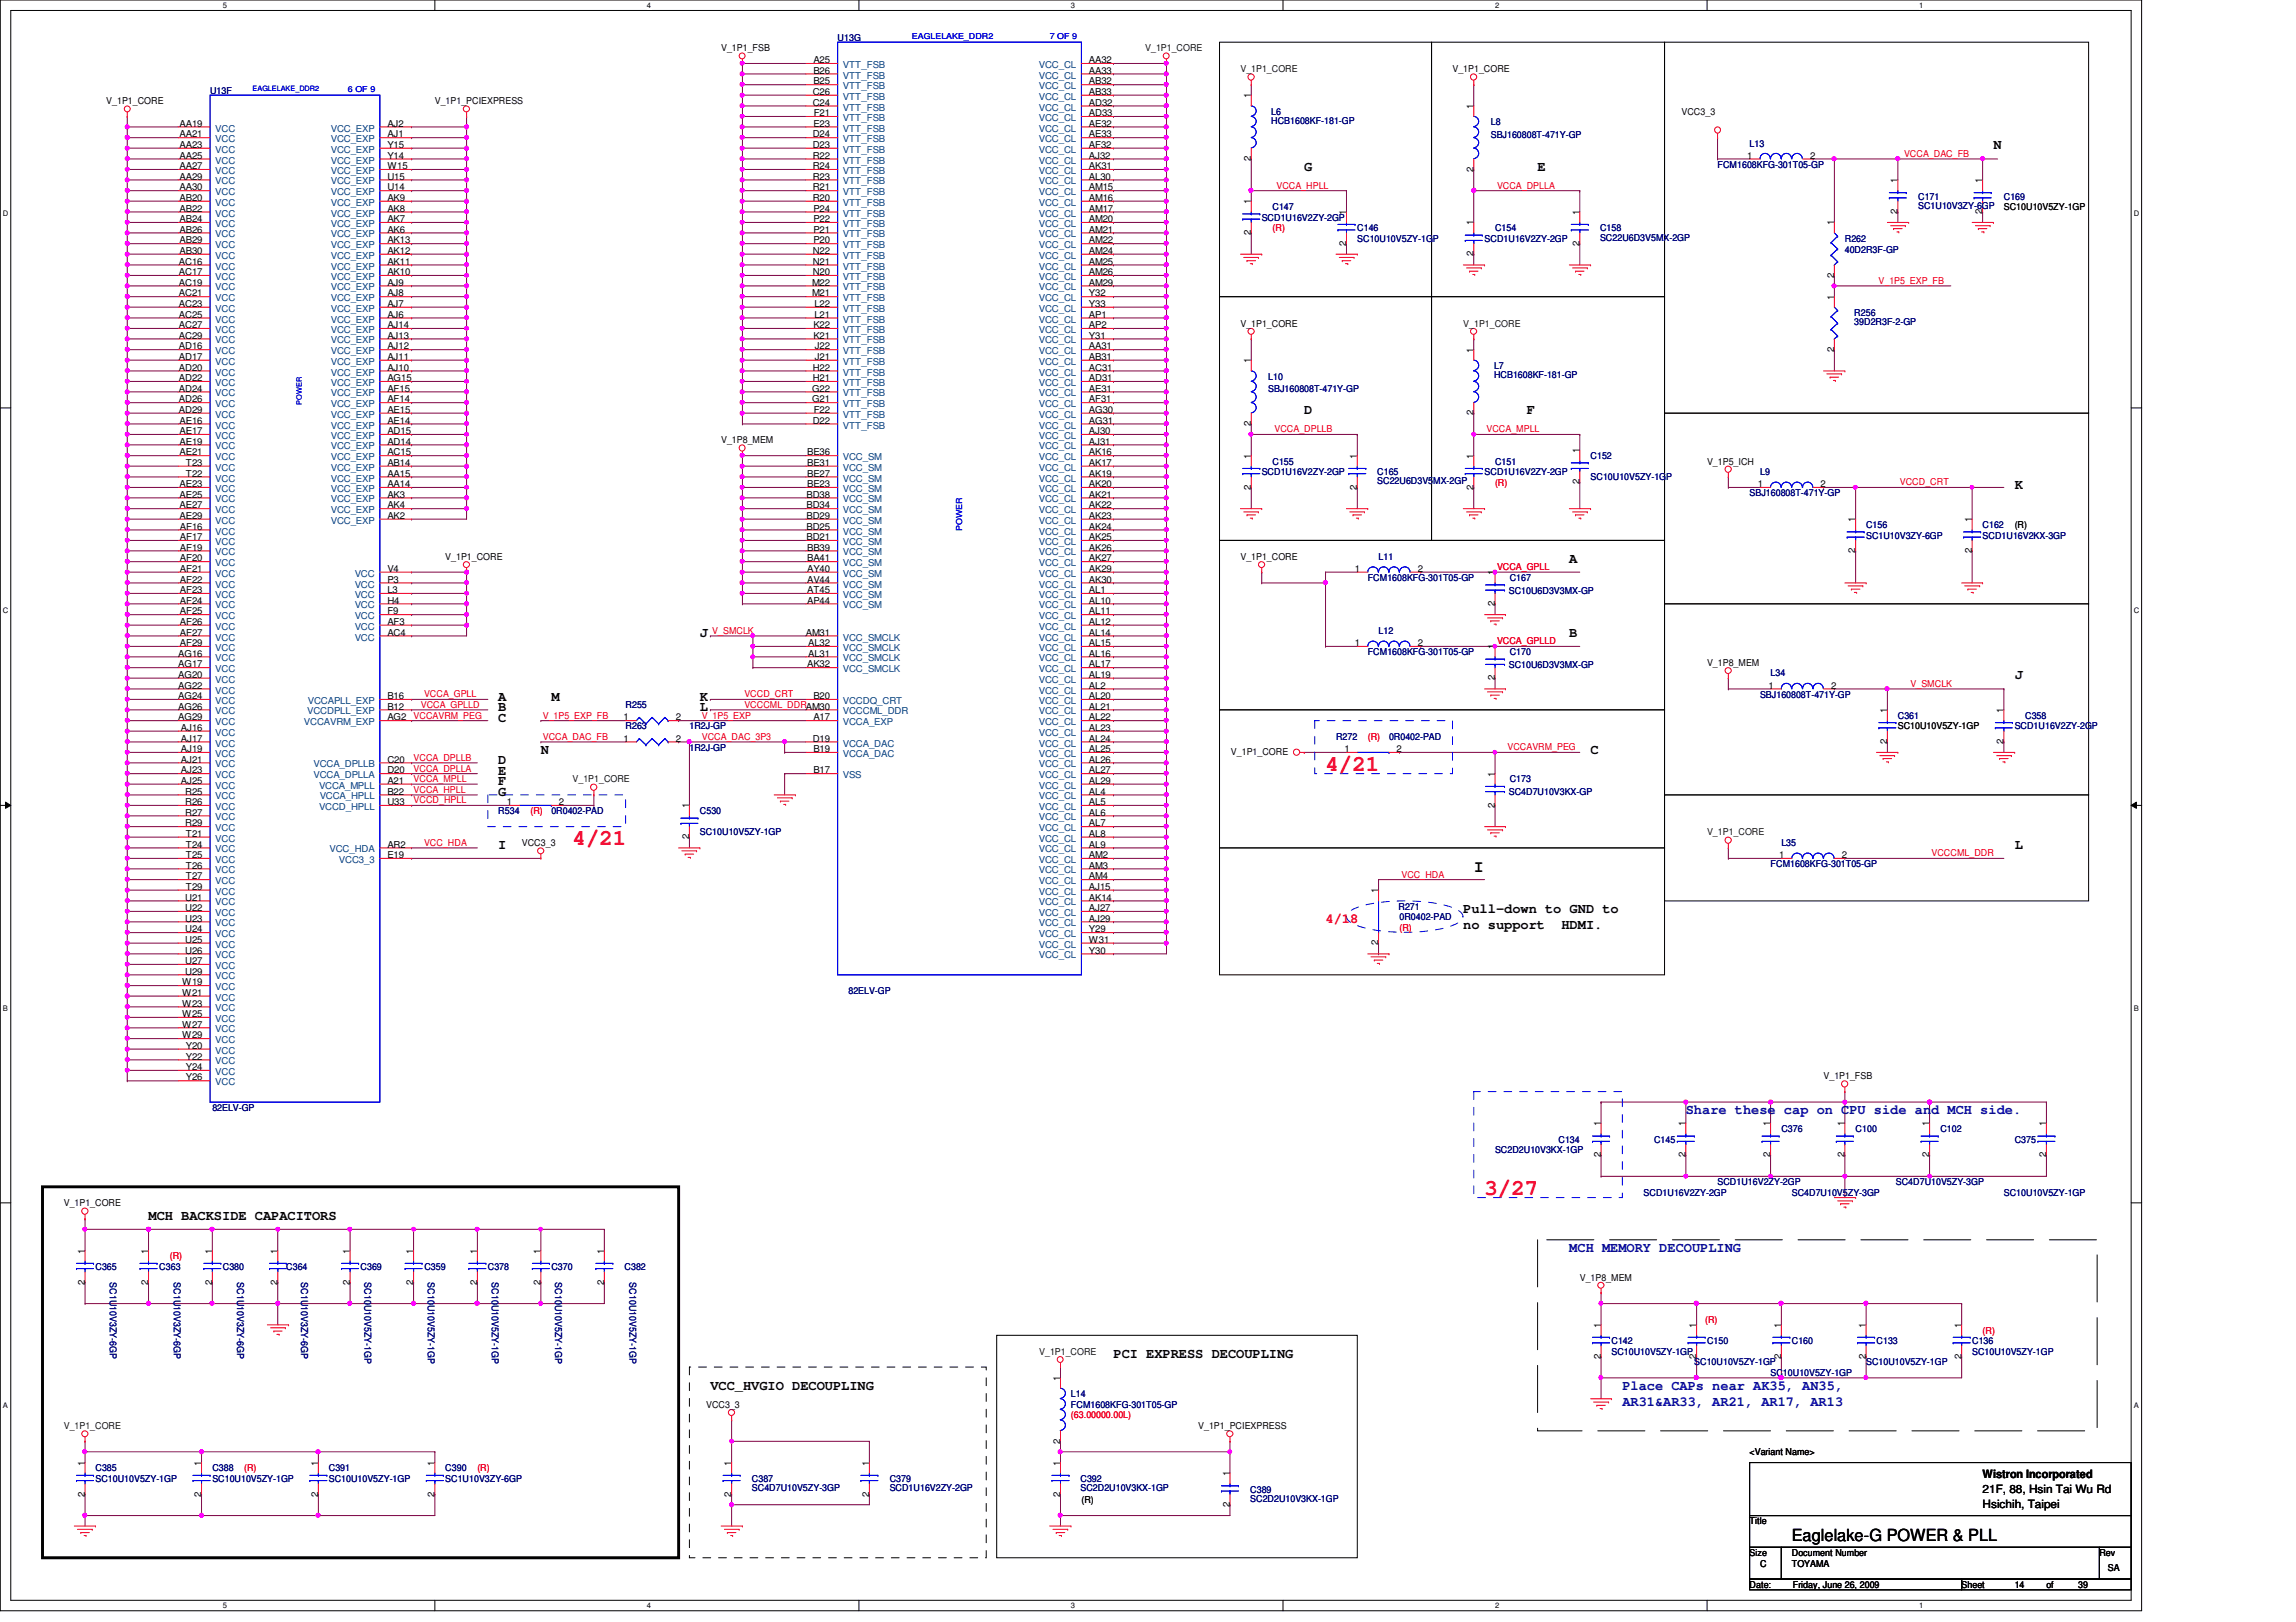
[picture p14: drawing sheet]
<svg xmlns="http://www.w3.org/2000/svg" width="297mm" height="210mm" viewBox="0 0 297 210" stroke-linecap="round" stroke-linejoin="round" font-family="sans-serif">
<defs><g id="words">
<g font-size="2.9" fill="#f00">
<text x="171.5" y="99.8">4/21</text>
<text x="74.1" y="109.4">4/21</text>
<text x="192.1" y="154.6">3/27</text>
</g>
<g font-size="2.2">
<text x="190.7" y="112.9">I</text>
<text x="231.8" y="199.5">Eaglelake-G POWER &amp; PLL</text>
</g>
<g font-size="1.8">
<text x="168.7" y="22.1">G</text>
<text x="198.9" y="22.1">E</text>
<text x="257.9" y="19.3">N</text>
<text x="168.7" y="53.6">D</text>
<text x="197.5" y="53.6">F</text>
<text x="260.6" y="63.2">K</text>
<text x="203" y="72.8">A</text>
<text x="90.5" y="82.4">J</text>
<text x="203" y="82.4">B</text>
<text x="260.6" y="87.9">J</text>
<text x="64.5" y="90.7">A</text>
<text x="64.5" y="92">B</text>
<text x="64.5" y="93.4">C</text>
<text x="71.3" y="90.7">M</text>
<text x="90.5" y="90.7">K</text>
<text x="90.5" y="92">L</text>
<text x="64.5" y="98.9">D</text>
<text x="64.5" y="100.2">E</text>
<text x="64.5" y="101.6">F</text>
<text x="70" y="97.5">N</text>
<text x="205.8" y="97.5">C</text>
<text x="64.5" y="103">G</text>
<text x="64.5" y="109.9">I</text>
<text x="260.6" y="109.9">L</text>
<text x="189.3" y="118.1">Pull-down to GND to</text>
<text x="189.3" y="120.2">no support</text>
<text x="202" y="120.2">HDMI.</text>
<text x="19.2" y="157.9">MCH BACKSIDE CAPACITORS</text>
<text x="91.9" y="179.8">VCC_HVGIO DECOUPLING</text>
<text x="144.1" y="175.7">PCI EXPRESS DECOUPLING</text>
</g>
<text font-size="1.8" fill="#f00" x="171.5" y="119.5">4/18</text>
<g font-size="1.8" fill="#0000a0">
<text x="218.1" y="144.1">Share these cap on CPU side and MCH side.</text>
<text x="203" y="162">MCH MEMORY DECOUPLING</text>
<text x="209.9" y="179.8">Place CAPs near AK35, AN35,</text>
<text x="209.9" y="181.9">AR31&amp;AR33, AR21, AR17, AR13</text>
</g>
<g font-size="1.5">
<text x="256.5" y="191.3">Wistron Incorporated</text>
<text x="256.5" y="193.2">21F, 88, Hsin Tai Wu Rd</text>
<text x="256.5" y="195.2">Hsichih, Taipei</text>
</g>
<g font-size="1.2" fill="#000080">
<text x="108.4" y="5.2">U13G</text>
<text x="27.2" y="12.1">U13F</text>
<text x="164.5" y="14.9">L6</text>
<text x="164.5" y="16.1">HCB1608KF-181-GP</text>
<text x="192.9" y="16.2">L8</text>
<text x="192.9" y="17.9">SBJ160808T-471Y-GP</text>
<text x="222.2" y="21.7">FCM1608KFG-301T05-GP</text>
<text x="226.4" y="19">L13</text>
<text x="163.2" y="28.6">SCD1U16V2ZY-2GP</text>
<text x="164.6" y="27.2">C147</text>
<text x="175.6" y="29.9">C146</text>
<text x="193.4" y="29.9">C154</text>
<text x="207" y="29.9">C158</text>
<text x="248.2" y="25.8">C171</text>
<text x="248.2" y="27.1">SC1U10V3ZY-6GP</text>
<text x="259.2" y="25.8">C169</text>
<text x="175.6" y="31.3">SC10U10V5ZY-1GP</text>
<text x="192.1" y="31.3">SCD1U16V2ZY-2GP</text>
<text x="207" y="31.2">SC22U6D3V5MX-2GP</text>
<text x="238.7" y="31.3">R262</text>
<text x="238.7" y="32.7">40D2R3F-GP</text>
<text x="239.9" y="40.9">R256</text>
<text x="193.3" y="47.8">L7</text>
<text x="239.9" y="42.1">39D2R3F-2-GP</text>
<text x="164.1" y="49.1">L10</text>
<text x="164.1" y="50.8">SBJ160808T-471Y-GP</text>
<text x="193.3" y="49">HCB1608KF-181-GP</text>
<text x="205.8" y="59.4">C152</text>
<text x="163.2" y="61.5">SCD1U16V2ZY-2GP</text>
<text x="164.6" y="60.1">C155</text>
<text x="178.2" y="61.5">C165</text>
<text x="178.2" y="62.7">SC22U6D3V5MX-2GP</text>
<text x="192.1" y="61.5">SCD1U16V2ZY-2GP</text>
<text x="193.4" y="60.1">C151</text>
<text x="205.8" y="62.1">SC10U10V5ZY-1GP</text>
<text x="226.4" y="64.2">SBJ160808T-471Y-GP</text>
<text x="227.7" y="61.5">L9</text>
<text x="241.4" y="68.3">C156</text>
<text x="241.4" y="69.7">SC1U10V3ZY-6GP</text>
<text x="256.5" y="68.3">C162</text>
<text x="256.5" y="69.7">SCD1U16V2KX-3GP</text>
<text x="176.9" y="75.2">FCM1608KFG-301T05-GP</text>
<text x="178.3" y="72.4">L11</text>
<text x="195.2" y="76.8">SC10U6D3V3MX-GP</text>
<text x="195.3" y="75.2">C167</text>
<text x="178.3" y="82">L12</text>
<text x="176.9" y="84.8">FCM1608KFG-301T05-GP</text>
<text x="195.2" y="86.4">SC10U6D3V3MX-GP</text>
<text x="195.3" y="84.8">C170</text>
<text x="229.1" y="87.5">L34</text>
<text x="80.9" y="91.7">R255</text>
<text x="80.9" y="94.4">R263</text>
<text x="89.2" y="94.4">1R2J-GP</text>
<text x="172.8" y="95.8">R272</text>
<text x="179.7" y="95.8">0R0402-PAD</text>
<text x="227.7" y="90.3">SBJ160808T-471Y-GP</text>
<text x="245.5" y="93">C361</text>
<text x="260.6" y="94.4">SCD1U16V2ZY-2GP</text>
<text x="262" y="93">C358</text>
<text x="89.2" y="97.2">1R2J-GP</text>
<text x="195.3" y="101.3">C173</text>
<text x="64.5" y="105.4">R534</text>
<text x="71.3" y="105.4">0R0402-PAD</text>
<text x="90.5" y="105.4">C530</text>
<text x="195.2" y="102.9">SC4D7U10V3KX-GP</text>
<text x="90.5" y="108.1">SC10U10V5ZY-1GP</text>
<text x="229.1" y="112.2">FCM1608KFG-301T05-GP</text>
<text x="230.5" y="109.5">L35</text>
<text x="180.9" y="117.7">R271</text>
<text x="181.1" y="119.1">0R0402-PAD</text>
<text x="109.8" y="128.7">82ELV-GP</text>
<text x="27.5" y="143.8">82ELV-GP</text>
<text x="193.4" y="149.3">SC2D2U10V3KX-1GP</text>
<text x="201.6" y="147.9">C134</text>
<text x="214" y="147.9">C145</text>
<text x="230.5" y="146.5">C376</text>
<text x="240.1" y="146.5">C100</text>
<text x="251" y="146.5">C102</text>
<text x="260.6" y="147.9">C375</text>
<text x="212.6" y="154.7">SCD1U16V2ZY-2GP</text>
<text x="222.2" y="153.4">SCD1U16V2ZY-2GP</text>
<text x="231.8" y="154.7">SC4D7U10V5ZY-3GP</text>
<text x="245.3" y="153.4">SC4D7U10V5ZY-3GP</text>
<text x="259.2" y="154.7">SC10U10V5ZY-1GP</text>
<text x="12.4" y="164.3">C365</text>
<text x="14.2" y="165.9" transform="rotate(90 14.2 165.9)">SC1U10V3ZY-6GP</text>
<text x="20.6" y="164.3">C363</text>
<text x="22.5" y="165.9" transform="rotate(90 22.5 165.9)">SC1U10V3ZY-6GP</text>
<text x="28.8" y="164.3">C380</text>
<text x="30.7" y="165.9" transform="rotate(90 30.7 165.9)">SC1U10V3ZY-6GP</text>
<text x="37" y="164.3">C364</text>
<text x="38.9" y="165.9" transform="rotate(90 38.9 165.9)">SC1U10V3ZY-6GP</text>
<text x="46.6" y="164.3">C369</text>
<text x="47.2" y="165.9" transform="rotate(90 47.2 165.9)">SC10U10V5ZY-1GP</text>
<text x="54.9" y="164.3">C359</text>
<text x="55.4" y="165.9" transform="rotate(90 55.4 165.9)">SC10U10V5ZY-1GP</text>
<text x="63.1" y="164.3">C378</text>
<text x="63.6" y="165.9" transform="rotate(90 63.6 165.9)">SC10U10V5ZY-1GP</text>
<text x="71.3" y="164.3">C370</text>
<text x="71.8" y="165.9" transform="rotate(90 71.8 165.9)">SC10U10V5ZY-1GP</text>
<text x="80.8" y="164.3">C382</text>
<text x="81.4" y="165.9" transform="rotate(90 81.4 165.9)">SC10U10V5ZY-1GP</text>
<text x="208.5" y="173.9">C142</text>
<text x="220.8" y="173.9">C150</text>
<text x="231.8" y="173.9">C160</text>
<text x="242.8" y="173.9">C133</text>
<text x="255.1" y="173.9">C136</text>
<text x="208.5" y="175.3">SC10U10V5ZY-1GP</text>
<text x="219.2" y="176.7">SC10U10V5ZY-1GP</text>
<text x="229.1" y="178.1">SC10U10V5ZY-1GP</text>
<text x="241.4" y="176.7">SC10U10V5ZY-1GP</text>
<text x="255.1" y="175.3">SC10U10V5ZY-1GP</text>
<text x="138.6" y="180.8">L14</text>
<text x="138.6" y="182.2">FCM1608KFG-301T05-GP</text>
<text x="12.4" y="190.4">C385</text>
<text x="12.4" y="191.8">SC10U10V5ZY-1GP</text>
<text x="27.5" y="190.4">C388</text>
<text x="27.5" y="191.8">SC10U10V5ZY-1GP</text>
<text x="42.5" y="190.4">C391</text>
<text x="42.5" y="191.8">SC10U10V5ZY-1GP</text>
<text x="57.6" y="190.4">C390</text>
<text x="57.6" y="191.8">SC1U10V3ZY-6GP</text>
<text x="97.3" y="191.8">C387</text>
<text x="115.1" y="191.8">C379</text>
<text x="139.8" y="191.8">C392</text>
<text x="97.3" y="193">SC4D7U10V5ZY-3GP</text>
<text x="115.1" y="193">SCD1U16V2ZY-2GP</text>
<text x="139.8" y="193">SC2D2U10V3KX-1GP</text>
<text x="161.8" y="193.2">C389</text>
<text x="161.8" y="194.4">SC2D2U10V3KX-1GP</text>
</g>
<g font-size="1.2">
<text x="93.3" y="6.6">V_1P1_FSB</text>
<text x="105.2" y="8.2">A25</text>
<text x="105.2" y="10.9">B25</text>
<text x="105.2" y="9.5">B26</text>
<text x="140.9" y="8.2">AA32</text>
<text x="140.9" y="9.5">AA33</text>
<text x="140.9" y="10.9">AB32</text>
<text x="187.9" y="9.4">V_1P1_CORE</text>
<text x="13.8" y="13.5">V_1P1_CORE</text>
<text x="23.2" y="17.8">AA21</text>
<text x="23.2" y="16.4">AA19</text>
<text x="50.1" y="16.4">AJ2</text>
<text x="50.1" y="17.8">AJ1</text>
<text x="56.3" y="13.5">V_1P1_PCIEXPRESS</text>
<text x="105.2" y="13.7">C24</text>
<text x="105.2" y="12.3">C26</text>
<text x="105.2" y="17.8">D24</text>
<text x="105.2" y="16.4">E23</text>
<text x="105.3" y="15">F21</text>
<text x="140.9" y="12.3">AB33</text>
<text x="140.9" y="13.7">AD32</text>
<text x="140.9" y="15">AD33</text>
<text x="140.9" y="16.4">AE32</text>
<text x="140.9" y="17.8">AE33</text>
<text x="161.8" y="12.7" transform="rotate(-90 161.8 12.7)">1</text>
<text x="190.6" y="14.1" transform="rotate(-90 190.6 14.1)">1</text>
<text x="217.5" y="14.9">VCC3_3</text>
<text x="23.2" y="21.9">AA27</text>
<text x="23.2" y="23.2">AA29</text>
<text x="23.2" y="20.5">AA25</text>
<text x="23.2" y="19.1">AA23</text>
<text x="50.1" y="19.1">Y15</text>
<text x="50.1" y="20.5">Y14</text>
<text x="50.1" y="21.9">W15</text>
<text x="50.1" y="23.2">U15</text>
<text x="105.2" y="19.1">D23</text>
<text x="105.2" y="23.2">R23</text>
<text x="105.2" y="21.9">R24</text>
<text x="105.2" y="20.5">R22</text>
<text x="140.9" y="19.1">AF32</text>
<text x="140.9" y="20.5">AJ32</text>
<text x="140.9" y="21.9">AK31</text>
<text x="140.9" y="23.2">AL30</text>
<text x="161.8" y="20.8" transform="rotate(-90 161.8 20.8)">2</text>
<text x="190.6" y="22.2" transform="rotate(-90 190.6 22.2)">2</text>
<text x="226.1" y="20.5">1</text>
<text x="234.2" y="20.5">2</text>
<text x="245.5" y="23.7" transform="rotate(-90 245.5 23.7)">1</text>
<text x="256.5" y="23.7" transform="rotate(-90 256.5 23.7)">1</text>
<text x="23.2" y="28.7">AB24</text>
<text x="23.2" y="27.4">AB22</text>
<text x="23.2" y="26">AB20</text>
<text x="23.2" y="24.6">AA30</text>
<text x="50.1" y="24.6">U14</text>
<text x="50.1" y="26">AK9</text>
<text x="50.1" y="27.4">AK8</text>
<text x="50.1" y="28.7">AK7</text>
<text x="105.2" y="26">R20</text>
<text x="105.2" y="24.6">R21</text>
<text x="105.2" y="28.7">P22</text>
<text x="105.2" y="27.4">P24</text>
<text x="140.9" y="24.6">AM15</text>
<text x="140.9" y="26">AM16</text>
<text x="140.9" y="27.4">AM17</text>
<text x="140.9" y="28.7">AM20</text>
<text x="161.8" y="26.5" transform="rotate(-90 161.8 26.5)">1</text>
<text x="174.2" y="27.8" transform="rotate(-90 174.2 27.8)">1</text>
<text x="190.6" y="29.2" transform="rotate(-90 190.6 29.2)">1</text>
<text x="204.3" y="27.8" transform="rotate(-90 204.3 27.8)">1</text>
<text x="237.3" y="29.2" transform="rotate(-90 237.3 29.2)">1</text>
<text x="245.5" y="27.7" transform="rotate(-90 245.5 27.7)">2</text>
<text x="256.5" y="27.7" transform="rotate(-90 256.5 27.7)">2</text>
<text x="259.2" y="27.2">SC10U10V5ZY-1GP</text>
<text x="23.2" y="35.6">AC17</text>
<text x="23.2" y="34.2">AC16</text>
<text x="23.2" y="32.9">AB30</text>
<text x="23.2" y="31.5">AB29</text>
<text x="23.2" y="30.1">AB26</text>
<text x="50.1" y="30.1">AK6</text>
<text x="50.1" y="31.5">AK13</text>
<text x="50.1" y="32.9">AK12</text>
<text x="50.1" y="34.2">AK11</text>
<text x="50.1" y="35.6">AK10</text>
<text x="105.2" y="35.6">N20</text>
<text x="105.2" y="34.2">N21</text>
<text x="105.2" y="32.9">N22</text>
<text x="105.2" y="31.5">P20</text>
<text x="105.2" y="30.1">P21</text>
<text x="140.9" y="30.1">AM21</text>
<text x="140.9" y="31.5">AM22</text>
<text x="140.9" y="32.9">AM24</text>
<text x="140.9" y="34.2">AM25</text>
<text x="140.9" y="35.6">AM26</text>
<text x="161.8" y="30.4" transform="rotate(-90 161.8 30.4)">2</text>
<text x="174.2" y="31.8" transform="rotate(-90 174.2 31.8)">2</text>
<text x="190.6" y="33.2" transform="rotate(-90 190.6 33.2)">2</text>
<text x="204.3" y="31.8" transform="rotate(-90 204.3 31.8)">2</text>
<text x="237.3" y="35.9" transform="rotate(-90 237.3 35.9)">2</text>
<text x="23.2" y="38.4">AC21</text>
<text x="23.2" y="39.7">AC23</text>
<text x="23.2" y="41.1">AC25</text>
<text x="23.2" y="37">AC19</text>
<text x="50.1" y="37">AJ9</text>
<text x="50.1" y="38.4">AJ8</text>
<text x="50.1" y="39.7">AJ7</text>
<text x="50.1" y="41.1">AJ6</text>
<text x="105.1" y="38.4">M21</text>
<text x="105.1" y="37">M22</text>
<text x="105.4" y="41.1">L21</text>
<text x="105.4" y="39.7">L22</text>
<text x="140.9" y="37">AM29</text>
<text x="140.9" y="38.4">Y32</text>
<text x="140.9" y="39.7">Y33</text>
<text x="140.9" y="41.1">AP1</text>
<text x="237.3" y="38.8" transform="rotate(-90 237.3 38.8)">1</text>
<text x="23.2" y="45.2">AD16</text>
<text x="23.2" y="46.6">AD17</text>
<text x="23.2" y="48">AD20</text>
<text x="23.2" y="43.8">AC29</text>
<text x="23.2" y="42.5">AC27</text>
<text x="50.1" y="42.5">AJ14</text>
<text x="50.1" y="43.8">AJ13</text>
<text x="50.1" y="45.2">AJ12</text>
<text x="50.1" y="46.6">AJ11</text>
<text x="50.1" y="48">AJ10</text>
<text x="105.2" y="48">H22</text>
<text x="105.2" y="43.8">K21</text>
<text x="105.2" y="42.5">K22</text>
<text x="105.4" y="46.6">J21</text>
<text x="105.4" y="45.2">J22</text>
<text x="140.9" y="42.5">AP2</text>
<text x="140.9" y="43.8">Y31</text>
<text x="140.9" y="45.2">AA31</text>
<text x="140.9" y="46.6">AB31</text>
<text x="140.9" y="48">AC31</text>
<text x="160.5" y="42.3">V_1P1_CORE</text>
<text x="161.8" y="47" transform="rotate(-90 161.8 47)">1</text>
<text x="190.6" y="45.6" transform="rotate(-90 190.6 45.6)">1</text>
<text x="237.3" y="45.5" transform="rotate(-90 237.3 45.5)">2</text>
<text x="23.2" y="53.4">AD29</text>
<text x="23.2" y="52.1">AD26</text>
<text x="23.2" y="49.3">AD22</text>
<text x="23.2" y="50.7">AD24</text>
<text x="50.1" y="49.3">AG15</text>
<text x="50.1" y="50.7">AF15</text>
<text x="50.1" y="52.1">AF14</text>
<text x="50.1" y="53.4">AE15</text>
<text x="105.1" y="52.1">G21</text>
<text x="105.1" y="50.7">G22</text>
<text x="105.2" y="49.3">H21</text>
<text x="105.3" y="53.4">F22</text>
<text x="140.9" y="49.3">AD31</text>
<text x="140.9" y="50.7">AE31</text>
<text x="140.9" y="52.1">AF31</text>
<text x="140.9" y="53.4">AG30</text>
<text x="190.6" y="53.8" transform="rotate(-90 190.6 53.8)">2</text>
<text x="23.2" y="58.9">AE21</text>
<text x="23.2" y="56.2">AE17</text>
<text x="23.2" y="57.5">AE19</text>
<text x="23.2" y="54.8">AE16</text>
<text x="50.1" y="54.8">AE14</text>
<text x="50.1" y="56.2">AD15</text>
<text x="50.1" y="57.5">AD14</text>
<text x="50.1" y="58.9">AC15</text>
<text x="93.3" y="57.4">V_1P8_MEM</text>
<text x="104.4" y="58.9">BE36</text>
<text x="105.2" y="54.8">D22</text>
<text x="140.9" y="54.8">AG31</text>
<text x="140.9" y="56.2">AJ30</text>
<text x="140.9" y="57.5">AJ31</text>
<text x="140.9" y="58.9">AK16</text>
<text x="161.8" y="59.4" transform="rotate(-90 161.8 59.4)">1</text>
<text x="161.8" y="55.1" transform="rotate(-90 161.8 55.1)">2</text>
<text x="175.6" y="59.4" transform="rotate(-90 175.6 59.4)">1</text>
<text x="190.6" y="59.4" transform="rotate(-90 190.6 59.4)">1</text>
<text x="204.3" y="58.7" transform="rotate(-90 204.3 58.7)">1</text>
<text x="23.2" y="65.8">AE27</text>
<text x="23.2" y="64.4">AE25</text>
<text x="23.2" y="63">AE23</text>
<text x="24" y="61.7">T22</text>
<text x="24" y="60.3">T23</text>
<text x="50.1" y="65.8">AK4</text>
<text x="50.1" y="64.4">AK3</text>
<text x="50.1" y="60.3">AB14</text>
<text x="50.1" y="61.7">AA15</text>
<text x="50.1" y="63">AA14</text>
<text x="104.3" y="65.8">BD34</text>
<text x="104.3" y="64.4">BD38</text>
<text x="104.4" y="63">BE23</text>
<text x="104.4" y="61.7">BE27</text>
<text x="104.4" y="60.3">BE31</text>
<text x="140.9" y="60.3">AK17</text>
<text x="140.9" y="61.7">AK19</text>
<text x="140.9" y="63">AK20</text>
<text x="140.9" y="64.4">AK21</text>
<text x="140.9" y="65.8">AK22</text>
<text x="161.8" y="63.4" transform="rotate(-90 161.8 63.4)">2</text>
<text x="175.6" y="63.4" transform="rotate(-90 175.6 63.4)">2</text>
<text x="190.6" y="63.4" transform="rotate(-90 190.6 63.4)">2</text>
<text x="204.3" y="62.7" transform="rotate(-90 204.3 62.7)">2</text>
<text x="220.8" y="60.1">V_1P5_ICH</text>
<text x="227.4" y="63">1</text>
<text x="235.5" y="63">2</text>
<text x="23.2" y="67.1">AE29</text>
<text x="23.3" y="71.2">AF19</text>
<text x="23.3" y="69.9">AF17</text>
<text x="23.3" y="68.5">AF16</text>
<text x="50.1" y="67.1">AK2</text>
<text x="104.3" y="69.9">BD21</text>
<text x="104.3" y="68.5">BD25</text>
<text x="104.3" y="67.1">BD29</text>
<text x="104.4" y="71.2">BB39</text>
<text x="140.9" y="67.1">AK23</text>
<text x="140.9" y="68.5">AK24</text>
<text x="140.9" y="69.9">AK25</text>
<text x="140.9" y="71.2">AK26</text>
<text x="240" y="71.6" transform="rotate(-90 240 71.6)">2</text>
<text x="240" y="67.6" transform="rotate(-90 240 67.6)">1</text>
<text x="255.1" y="71.6" transform="rotate(-90 255.1 71.6)">2</text>
<text x="255.1" y="67.6" transform="rotate(-90 255.1 67.6)">1</text>
<text x="260.6" y="68.3">(R)</text>
<text x="23.3" y="76.8">AF23</text>
<text x="23.3" y="72.6">AF20</text>
<text x="23.3" y="74">AF21</text>
<text x="23.3" y="75.4">AF22</text>
<text x="50.1" y="74">V4</text>
<text x="50.1" y="75.4">P3</text>
<text x="50.1" y="76.8">L3</text>
<text x="57.6" y="72.4">V_1P1_CORE</text>
<text x="104.4" y="76.8">AT45</text>
<text x="104.4" y="75.4">AV44</text>
<text x="104.4" y="74">AY40</text>
<text x="104.4" y="72.6">BA41</text>
<text x="140.9" y="72.6">AK27</text>
<text x="140.9" y="74">AK29</text>
<text x="140.9" y="75.4">AK30</text>
<text x="140.9" y="76.8">AL1</text>
<text x="160.5" y="72.4">V_1P1_CORE</text>
<text x="175.3" y="74">1</text>
<text x="183.4" y="74">2</text>
<text x="193.4" y="74.5" transform="rotate(-90 193.4 74.5)">1</text>
<text x="23.3" y="83.6">AF29</text>
<text x="23.3" y="80.9">AF26</text>
<text x="23.3" y="82.3">AF27</text>
<text x="23.3" y="79.5">AF25</text>
<text x="23.3" y="78.1">AF24</text>
<text x="50.1" y="78.1">H4</text>
<text x="50.1" y="79.5">F9</text>
<text x="50.1" y="80.9">AF3</text>
<text x="50.1" y="82.3">AC4</text>
<text x="104.3" y="82.3">AM31</text>
<text x="104.4" y="78.1">AP44</text>
<text x="104.6" y="83.6">AL32</text>
<text x="140.9" y="78.1">AL10</text>
<text x="140.9" y="79.5">AL11</text>
<text x="140.9" y="80.9">AL12</text>
<text x="140.9" y="82.3">AL14</text>
<text x="140.9" y="83.6">AL15</text>
<text x="175.3" y="83.6">1</text>
<text x="183.4" y="83.6">2</text>
<text x="193.4" y="78.4" transform="rotate(-90 193.4 78.4)">2</text>
<text x="23.1" y="87.7">AG20</text>
<text x="23.1" y="89.1">AG22</text>
<text x="23.1" y="86.4">AG17</text>
<text x="23.1" y="85">AG16</text>
<text x="104.4" y="86.4">AK32</text>
<text x="104.6" y="85">AL31</text>
<text x="140.9" y="85">AL16</text>
<text x="140.9" y="86.4">AL17</text>
<text x="140.9" y="87.7">AL19</text>
<text x="140.9" y="89.1">AL2</text>
<text x="193.4" y="88.1" transform="rotate(-90 193.4 88.1)">2</text>
<text x="193.4" y="84" transform="rotate(-90 193.4 84)">1</text>
<text x="220.8" y="86.1">V_1P8_MEM</text>
<text x="228.8" y="89.1">1</text>
<text x="236.9" y="89.1">2</text>
<text x="23.1" y="93.2">AG29</text>
<text x="23.1" y="91.8">AG26</text>
<text x="23.1" y="90.5">AG24</text>
<text x="23.4" y="96">AJ17</text>
<text x="23.4" y="94.6">AJ16</text>
<text x="50.1" y="90.5">B16</text>
<text x="50.1" y="91.8">B12</text>
<text x="50.1" y="93.2">AG2</text>
<text x="80.7" y="93.2">1</text>
<text x="80.7" y="96">1</text>
<text x="87.4" y="93.2">2</text>
<text x="87.4" y="96">2</text>
<text x="105.2" y="96">D19</text>
<text x="105.2" y="93.2">A17</text>
<text x="105.2" y="90.5">B20</text>
<text x="140.9" y="90.5">AL20</text>
<text x="140.9" y="91.8">AL21</text>
<text x="140.9" y="93.2">AL22</text>
<text x="140.9" y="94.6">AL23</text>
<text x="140.9" y="96">AL24</text>
<text x="244.1" y="92.3" transform="rotate(-90 244.1 92.3)">1</text>
<text x="245.5" y="94.4">SC10U10V5ZY-1GP</text>
<text x="259.2" y="92.3" transform="rotate(-90 259.2 92.3)">1</text>
<text x="23.4" y="98.7">AJ21</text>
<text x="23.4" y="97.3">AJ19</text>
<text x="23.4" y="101.4">AJ25</text>
<text x="23.4" y="100.1">AJ23</text>
<text x="50.1" y="100.1">D20</text>
<text x="50.1" y="98.7">C20</text>
<text x="50.1" y="101.4">A21</text>
<text x="105.2" y="97.3">B19</text>
<text x="105.2" y="100.1">B17</text>
<text x="140.9" y="97.3">AL25</text>
<text x="140.9" y="98.7">AL26</text>
<text x="140.9" y="100.1">AL27</text>
<text x="140.9" y="101.4">AL29</text>
<text x="159.3" y="97.7">V_1P1_CORE</text>
<text x="173.9" y="97.3">1</text>
<text x="180.7" y="97.3">2</text>
<text x="193.4" y="100.5" transform="rotate(-90 193.4 100.5)">1</text>
<text x="244.1" y="96.3" transform="rotate(-90 244.1 96.3)">2</text>
<text x="259.2" y="96.3" transform="rotate(-90 259.2 96.3)">2</text>
<text x="24" y="106.9">R29</text>
<text x="24" y="105.5">R27</text>
<text x="24" y="104.2">R26</text>
<text x="24" y="102.8">R25</text>
<text x="50.1" y="102.8">B22</text>
<text x="50.1" y="104.2">U33</text>
<text x="65.6" y="104.2">1</text>
<text x="72.3" y="104.2">2</text>
<text x="89.2" y="104.6" transform="rotate(-90 89.2 104.6)">1</text>
<text x="140.9" y="102.8">AL4</text>
<text x="140.9" y="104.2">AL5</text>
<text x="140.9" y="105.5">AL6</text>
<text x="140.9" y="106.9">AL7</text>
<text x="193.4" y="104.5" transform="rotate(-90 193.4 104.5)">2</text>
<text x="24" y="112.4">T26</text>
<text x="24" y="113.8">T27</text>
<text x="24" y="111">T25</text>
<text x="24" y="109.7">T24</text>
<text x="24" y="108.3">T21</text>
<text x="50.1" y="109.7">AR2</text>
<text x="50.1" y="111">E19</text>
<text x="67.5" y="109.5">VCC3_3</text>
<text x="89.2" y="108.6" transform="rotate(-90 89.2 108.6)">2</text>
<text x="140.9" y="108.3">AL8</text>
<text x="140.9" y="109.7">AL9</text>
<text x="140.9" y="111">AM2</text>
<text x="140.9" y="112.4">AM3</text>
<text x="140.9" y="113.8">AM4</text>
<text x="230.2" y="111">1</text>
<text x="238.3" y="111">2</text>
<text x="24" y="119.3">U23</text>
<text x="24" y="117.9">U22</text>
<text x="24" y="116.5">U21</text>
<text x="24" y="115.1">T29</text>
<text x="140.9" y="115.1">AJ15</text>
<text x="140.9" y="116.5">AK14</text>
<text x="140.9" y="117.9">AJ27</text>
<text x="140.9" y="119.3">AJ29</text>
<text x="178.3" y="115.6" transform="rotate(-90 178.3 115.6)">1</text>
<text x="24" y="124.8">U27</text>
<text x="24" y="123.4">U26</text>
<text x="24" y="122">U25</text>
<text x="24" y="120.6">U24</text>
<text x="140.9" y="122">W31</text>
<text x="140.9" y="120.6">Y29</text>
<text x="140.9" y="123.4">Y30</text>
<text x="178.3" y="122.3" transform="rotate(-90 178.3 122.3)">2</text>
<text x="23.6" y="131.6">W25</text>
<text x="23.6" y="130.3">W23</text>
<text x="23.6" y="128.9">W21</text>
<text x="23.6" y="127.5">W19</text>
<text x="24" y="126.1">U29</text>
<text x="23.6" y="133">W27</text>
<text x="23.6" y="134.4">W29</text>
<text x="24" y="137.1">Y22</text>
<text x="24" y="135.7">Y20</text>
<text x="24" y="139.8">Y26</text>
<text x="24" y="138.5">Y24</text>
<text x="235.9" y="139.7">V_1P1_FSB</text>
<text x="207.1" y="149.8" transform="rotate(-90 207.1 149.8)">2</text>
<text x="207.1" y="145.8" transform="rotate(-90 207.1 145.8)">1</text>
<text x="218.1" y="149.8" transform="rotate(-90 218.1 149.8)">2</text>
<text x="218.1" y="145.8" transform="rotate(-90 218.1 145.8)">1</text>
<text x="229" y="149.8" transform="rotate(-90 229 149.8)">2</text>
<text x="229" y="145.8" transform="rotate(-90 229 145.8)">1</text>
<text x="238.6" y="149.8" transform="rotate(-90 238.6 149.8)">2</text>
<text x="238.6" y="145.8" transform="rotate(-90 238.6 145.8)">1</text>
<text x="249.6" y="149.8" transform="rotate(-90 249.6 149.8)">2</text>
<text x="249.6" y="145.8" transform="rotate(-90 249.6 145.8)">1</text>
<text x="264.7" y="149.8" transform="rotate(-90 264.7 149.8)">2</text>
<text x="264.7" y="145.8" transform="rotate(-90 264.7 145.8)">1</text>
<text x="8.3" y="156.1">V_1P1_CORE</text>
<text x="11" y="166.2" transform="rotate(-90 11 166.2)">2</text>
<text x="11" y="162.2" transform="rotate(-90 11 162.2)">1</text>
<text x="19.2" y="166.2" transform="rotate(-90 19.2 166.2)">2</text>
<text x="19.2" y="162.2" transform="rotate(-90 19.2 162.2)">1</text>
<text x="27.4" y="166.2" transform="rotate(-90 27.4 166.2)">2</text>
<text x="27.4" y="162.2" transform="rotate(-90 27.4 162.2)">1</text>
<text x="35.9" y="166.2" transform="rotate(-90 35.9 166.2)">2</text>
<text x="35.9" y="162.2" transform="rotate(-90 35.9 162.2)">1</text>
<text x="45.3" y="166.2" transform="rotate(-90 45.3 166.2)">2</text>
<text x="45.3" y="162.2" transform="rotate(-90 45.3 162.2)">1</text>
<text x="53.5" y="166.2" transform="rotate(-90 53.5 166.2)">2</text>
<text x="53.5" y="162.2" transform="rotate(-90 53.5 162.2)">1</text>
<text x="61.7" y="166.2" transform="rotate(-90 61.7 166.2)">2</text>
<text x="61.7" y="162.2" transform="rotate(-90 61.7 162.2)">1</text>
<text x="69.9" y="166.2" transform="rotate(-90 69.9 166.2)">2</text>
<text x="69.9" y="162.2" transform="rotate(-90 69.9 162.2)">1</text>
<text x="78.1" y="166.2" transform="rotate(-90 78.1 166.2)">2</text>
<text x="78.1" y="162.2" transform="rotate(-90 78.1 162.2)">1</text>
<text x="204.4" y="165.7">V_1P8_MEM</text>
<text x="207.1" y="171.8" transform="rotate(-90 207.1 171.8)">1</text>
<text x="219.5" y="171.8" transform="rotate(-90 219.5 171.8)">1</text>
<text x="230.4" y="171.8" transform="rotate(-90 230.4 171.8)">1</text>
<text x="241.4" y="171.8" transform="rotate(-90 241.4 171.8)">1</text>
<text x="253.7" y="171.8" transform="rotate(-90 253.7 171.8)">1</text>
<text x="137.2" y="178.7" transform="rotate(-90 137.2 178.7)">1</text>
<text x="207.1" y="175.8" transform="rotate(-90 207.1 175.8)">2</text>
<text x="219.5" y="175.8" transform="rotate(-90 219.5 175.8)">2</text>
<text x="230.4" y="175.8" transform="rotate(-90 230.4 175.8)">2</text>
<text x="241.4" y="175.8" transform="rotate(-90 241.4 175.8)">2</text>
<text x="253.7" y="175.8" transform="rotate(-90 253.7 175.8)">2</text>
<text x="91.4" y="182.2">VCC3_3</text>
<text x="155" y="184.9">V_1P1_PCIEXPRESS</text>
<text x="11" y="189.7" transform="rotate(-90 11 189.7)">1</text>
<text x="26" y="189.7" transform="rotate(-90 26 189.7)">1</text>
<text x="41.1" y="189.7" transform="rotate(-90 41.1 189.7)">1</text>
<text x="56.2" y="189.7" transform="rotate(-90 56.2 189.7)">1</text>
<text x="94.6" y="189.7" transform="rotate(-90 94.6 189.7)">1</text>
<text x="112.4" y="189.7" transform="rotate(-90 112.4 189.7)">1</text>
<text x="137.2" y="189.7" transform="rotate(-90 137.2 189.7)">1</text>
<text x="137.2" y="186.8" transform="rotate(-90 137.2 186.8)">2</text>
<text x="159.1" y="191.1" transform="rotate(-90 159.1 191.1)">1</text>
<text x="226.4" y="188.3">&lt;Variant Name&gt;</text>
<text x="11" y="193.7" transform="rotate(-90 11 193.7)">2</text>
<text x="26" y="193.7" transform="rotate(-90 26 193.7)">2</text>
<text x="41.1" y="193.7" transform="rotate(-90 41.1 193.7)">2</text>
<text x="56.2" y="193.7" transform="rotate(-90 56.2 193.7)">2</text>
<text x="94.6" y="193.7" transform="rotate(-90 94.6 193.7)">2</text>
<text x="112.4" y="193.7" transform="rotate(-90 112.4 193.7)">2</text>
<text x="137.2" y="193.7" transform="rotate(-90 137.2 193.7)">2</text>
<text x="139.9" y="194.5">(R)</text>
<text x="159.1" y="195" transform="rotate(-90 159.1 195)">2</text>
<text x="226.4" y="197.3">Title</text>
<text x="226.4" y="201.4">Size</text>
<text x="227.7" y="202.7">C</text>
<text x="231.8" y="202.7">TOYAMA</text>
<text x="231.8" y="201.4">Document Number</text>
<text x="271.6" y="201.4">Rev</text>
<text x="272.7" y="203.3">SA</text>
<text x="226.4" y="205.5">Date:</text>
<text x="231.9" y="205.5">Friday, June 26, 2009</text>
<text x="253.8" y="205.5">Sheet</text>
<text x="260.6" y="205.5">14</text>
<text x="264.7" y="205.5">of</text>
<text x="268.9" y="205.5">39</text>
</g>
<g font-size="1.2" fill="#004080">
<text x="109" y="8.8">VTT_FSB</text>
<text x="109" y="11.6">VTT_FSB</text>
<text x="109" y="10.2">VTT_FSB</text>
<text x="134.4" y="8.8">VCC_CL</text>
<text x="134.4" y="10.2">VCC_CL</text>
<text x="134.4" y="11.6">VCC_CL</text>
<text x="27.9" y="17">VCC</text>
<text x="42.8" y="17">VCC_EXP</text>
<text x="109" y="14.3">VTT_FSB</text>
<text x="109" y="12.9">VTT_FSB</text>
<text x="109" y="17">VTT_FSB</text>
<text x="109" y="15.7">VTT_FSB</text>
<text x="134.4" y="12.9">VCC_CL</text>
<text x="134.4" y="14.3">VCC_CL</text>
<text x="134.4" y="15.7">VCC_CL</text>
<text x="134.4" y="17">VCC_CL</text>
<text x="27.9" y="22.5">VCC</text>
<text x="27.9" y="23.9">VCC</text>
<text x="27.9" y="21.2">VCC</text>
<text x="27.9" y="18.4">VCC</text>
<text x="27.9" y="19.8">VCC</text>
<text x="42.8" y="18.4">VCC_EXP</text>
<text x="42.8" y="19.8">VCC_EXP</text>
<text x="42.8" y="21.2">VCC_EXP</text>
<text x="42.8" y="22.5">VCC_EXP</text>
<text x="42.8" y="23.9">VCC_EXP</text>
<text x="109" y="19.8">VTT_FSB</text>
<text x="109" y="18.4">VTT_FSB</text>
<text x="109" y="23.9">VTT_FSB</text>
<text x="109" y="22.5">VTT_FSB</text>
<text x="109" y="21.2">VTT_FSB</text>
<text x="134.4" y="18.4">VCC_CL</text>
<text x="134.4" y="19.8">VCC_CL</text>
<text x="134.4" y="21.2">VCC_CL</text>
<text x="134.4" y="22.5">VCC_CL</text>
<text x="134.4" y="23.9">VCC_CL</text>
<text x="27.9" y="29.4">VCC</text>
<text x="27.9" y="28">VCC</text>
<text x="27.9" y="26.6">VCC</text>
<text x="27.9" y="25.3">VCC</text>
<text x="42.8" y="25.3">VCC_EXP</text>
<text x="42.8" y="26.6">VCC_EXP</text>
<text x="42.8" y="28">VCC_EXP</text>
<text x="42.8" y="29.4">VCC_EXP</text>
<text x="109" y="29.4">VTT_FSB</text>
<text x="109" y="28">VTT_FSB</text>
<text x="109" y="26.6">VTT_FSB</text>
<text x="109" y="25.3">VTT_FSB</text>
<text x="134.4" y="25.3">VCC_CL</text>
<text x="134.4" y="26.6">VCC_CL</text>
<text x="134.4" y="28">VCC_CL</text>
<text x="134.4" y="29.4">VCC_CL</text>
<text x="27.9" y="33.5">VCC</text>
<text x="27.9" y="32.1">VCC</text>
<text x="27.9" y="34.9">VCC</text>
<text x="27.9" y="30.7">VCC</text>
<text x="42.8" y="30.7">VCC_EXP</text>
<text x="42.8" y="32.1">VCC_EXP</text>
<text x="42.8" y="33.5">VCC_EXP</text>
<text x="42.8" y="34.9">VCC_EXP</text>
<text x="109" y="34.9">VTT_FSB</text>
<text x="109" y="33.5">VTT_FSB</text>
<text x="109" y="32.1">VTT_FSB</text>
<text x="109" y="30.7">VTT_FSB</text>
<text x="134.4" y="30.7">VCC_CL</text>
<text x="134.4" y="32.1">VCC_CL</text>
<text x="134.4" y="33.5">VCC_CL</text>
<text x="134.4" y="34.9">VCC_CL</text>
<text x="27.9" y="39">VCC</text>
<text x="27.9" y="40.3">VCC</text>
<text x="27.9" y="41.7">VCC</text>
<text x="27.9" y="37.6">VCC</text>
<text x="27.9" y="36.2">VCC</text>
<text x="42.8" y="36.2">VCC_EXP</text>
<text x="42.8" y="37.6">VCC_EXP</text>
<text x="42.8" y="39">VCC_EXP</text>
<text x="42.8" y="40.3">VCC_EXP</text>
<text x="42.8" y="41.7">VCC_EXP</text>
<text x="109" y="41.7">VTT_FSB</text>
<text x="109" y="40.3">VTT_FSB</text>
<text x="109" y="39">VTT_FSB</text>
<text x="109" y="37.6">VTT_FSB</text>
<text x="109" y="36.2">VTT_FSB</text>
<text x="134.4" y="36.2">VCC_CL</text>
<text x="134.4" y="37.6">VCC_CL</text>
<text x="134.4" y="39">VCC_CL</text>
<text x="134.4" y="40.3">VCC_CL</text>
<text x="134.4" y="41.7">VCC_CL</text>
<text x="27.9" y="45.8">VCC</text>
<text x="27.9" y="47.2">VCC</text>
<text x="27.9" y="44.4">VCC</text>
<text x="27.9" y="43.1">VCC</text>
<text x="42.8" y="43.1">VCC_EXP</text>
<text x="42.8" y="44.4">VCC_EXP</text>
<text x="42.8" y="45.8">VCC_EXP</text>
<text x="42.8" y="47.2">VCC_EXP</text>
<text x="109" y="47.2">VTT_FSB</text>
<text x="109" y="45.8">VTT_FSB</text>
<text x="109" y="44.4">VTT_FSB</text>
<text x="109" y="43.1">VTT_FSB</text>
<text x="134.4" y="43.1">VCC_CL</text>
<text x="134.4" y="44.4">VCC_CL</text>
<text x="134.4" y="45.8">VCC_CL</text>
<text x="134.4" y="47.2">VCC_CL</text>
<text x="27.9" y="52.7">VCC</text>
<text x="27.9" y="50">VCC</text>
<text x="27.9" y="51.3">VCC</text>
<text x="27.9" y="48.6">VCC</text>
<text x="42.8" y="48.6">VCC_EXP</text>
<text x="42.8" y="50">VCC_EXP</text>
<text x="42.8" y="51.3">VCC_EXP</text>
<text x="42.8" y="52.7">VCC_EXP</text>
<text x="109" y="52.7">VTT_FSB</text>
<text x="109" y="51.3">VTT_FSB</text>
<text x="109" y="50">VTT_FSB</text>
<text x="109" y="48.6">VTT_FSB</text>
<text x="134.4" y="48.6">VCC_CL</text>
<text x="134.4" y="50">VCC_CL</text>
<text x="134.4" y="51.3">VCC_CL</text>
<text x="134.4" y="52.7">VCC_CL</text>
<text x="27.9" y="59.6">VCC</text>
<text x="27.9" y="56.8">VCC</text>
<text x="27.9" y="58.2">VCC</text>
<text x="27.9" y="55.5">VCC</text>
<text x="27.9" y="54.1">VCC</text>
<text x="42.8" y="54.1">VCC_EXP</text>
<text x="42.8" y="55.5">VCC_EXP</text>
<text x="42.8" y="56.8">VCC_EXP</text>
<text x="42.8" y="58.2">VCC_EXP</text>
<text x="42.8" y="59.6">VCC_EXP</text>
<text x="109" y="55.5">VTT_FSB</text>
<text x="109" y="54.1">VTT_FSB</text>
<text x="109" y="59.6">VCC_SM</text>
<text x="134.4" y="54.1">VCC_CL</text>
<text x="134.4" y="55.5">VCC_CL</text>
<text x="134.4" y="56.8">VCC_CL</text>
<text x="134.4" y="58.2">VCC_CL</text>
<text x="134.4" y="59.6">VCC_CL</text>
<text x="27.9" y="65">VCC</text>
<text x="27.9" y="63.7">VCC</text>
<text x="27.9" y="62.3">VCC</text>
<text x="27.9" y="60.9">VCC</text>
<text x="42.8" y="65">VCC_EXP</text>
<text x="42.8" y="60.9">VCC_EXP</text>
<text x="42.8" y="62.3">VCC_EXP</text>
<text x="42.8" y="63.7">VCC_EXP</text>
<text x="109" y="65">VCC_SM</text>
<text x="109" y="63.7">VCC_SM</text>
<text x="109" y="62.3">VCC_SM</text>
<text x="109" y="60.9">VCC_SM</text>
<text x="134.4" y="60.9">VCC_CL</text>
<text x="134.4" y="62.3">VCC_CL</text>
<text x="134.4" y="63.7">VCC_CL</text>
<text x="134.4" y="65">VCC_CL</text>
<text x="27.9" y="71.9">VCC</text>
<text x="27.9" y="70.5">VCC</text>
<text x="27.9" y="66.4">VCC</text>
<text x="27.9" y="67.8">VCC</text>
<text x="27.9" y="69.2">VCC</text>
<text x="42.8" y="66.4">VCC_EXP</text>
<text x="42.8" y="67.8">VCC_EXP</text>
<text x="109" y="71.9">VCC_SM</text>
<text x="109" y="70.5">VCC_SM</text>
<text x="109" y="69.2">VCC_SM</text>
<text x="109" y="67.8">VCC_SM</text>
<text x="109" y="66.4">VCC_SM</text>
<text x="134.4" y="66.4">VCC_CL</text>
<text x="134.4" y="67.8">VCC_CL</text>
<text x="134.4" y="69.2">VCC_CL</text>
<text x="134.4" y="70.5">VCC_CL</text>
<text x="134.4" y="71.9">VCC_CL</text>
<text x="27.9" y="77.4">VCC</text>
<text x="27.9" y="73.3">VCC</text>
<text x="27.9" y="74.6">VCC</text>
<text x="27.9" y="76">VCC</text>
<text x="45.9" y="74.6">VCC</text>
<text x="45.9" y="76">VCC</text>
<text x="45.9" y="77.4">VCC</text>
<text x="109" y="77.4">VCC_SM</text>
<text x="109" y="76">VCC_SM</text>
<text x="109" y="74.6">VCC_SM</text>
<text x="109" y="73.3">VCC_SM</text>
<text x="134.4" y="73.3">VCC_CL</text>
<text x="134.4" y="74.6">VCC_CL</text>
<text x="134.4" y="76">VCC_CL</text>
<text x="134.4" y="77.4">VCC_CL</text>
<text x="27.9" y="81.5">VCC</text>
<text x="27.9" y="82.9">VCC</text>
<text x="27.9" y="80.1">VCC</text>
<text x="27.9" y="78.7">VCC</text>
<text x="45.9" y="78.7">VCC</text>
<text x="45.9" y="80.1">VCC</text>
<text x="45.9" y="81.5">VCC</text>
<text x="45.9" y="82.9">VCC</text>
<text x="109" y="78.7">VCC_SM</text>
<text x="109" y="82.9">VCC_SMCLK</text>
<text x="134.4" y="78.7">VCC_CL</text>
<text x="134.4" y="80.1">VCC_CL</text>
<text x="134.4" y="81.5">VCC_CL</text>
<text x="134.4" y="82.9">VCC_CL</text>
<text x="27.9" y="88.3">VCC</text>
<text x="27.9" y="89.7">VCC</text>
<text x="27.9" y="87">VCC</text>
<text x="27.9" y="85.6">VCC</text>
<text x="27.9" y="84.2">VCC</text>
<text x="109" y="87">VCC_SMCLK</text>
<text x="109" y="85.6">VCC_SMCLK</text>
<text x="109" y="84.2">VCC_SMCLK</text>
<text x="134.4" y="84.2">VCC_CL</text>
<text x="134.4" y="85.6">VCC_CL</text>
<text x="134.4" y="87">VCC_CL</text>
<text x="134.4" y="88.3">VCC_CL</text>
<text x="134.4" y="89.7">VCC_CL</text>
<text x="27.9" y="95.2">VCC</text>
<text x="27.9" y="93.9">VCC</text>
<text x="27.9" y="92.5">VCC</text>
<text x="27.9" y="91.1">VCC</text>
<text x="39.3" y="93.9">VCCAVRM_EXP</text>
<text x="39.7" y="92.5">VCCDPLL_EXP</text>
<text x="39.8" y="91.1">VCCAPLL_EXP</text>
<text x="109" y="93.9">VCCA_EXP</text>
<text x="109" y="92.5">VCCCML_DDR</text>
<text x="109" y="91.1">VCCDQ_CRT</text>
<text x="134.4" y="91.1">VCC_CL</text>
<text x="134.4" y="92.5">VCC_CL</text>
<text x="134.4" y="93.9">VCC_CL</text>
<text x="134.4" y="95.2">VCC_CL</text>
<text x="27.9" y="99.3">VCC</text>
<text x="27.9" y="98">VCC</text>
<text x="27.9" y="96.6">VCC</text>
<text x="27.9" y="100.7">VCC</text>
<text x="40.6" y="100.7">VCCA_DPLLA</text>
<text x="40.6" y="99.3">VCCA_DPLLB</text>
<text x="109" y="98">VCCA_DAC</text>
<text x="109" y="96.6">VCCA_DAC</text>
<text x="109" y="100.7">VSS</text>
<text x="134.4" y="96.6">VCC_CL</text>
<text x="134.4" y="98">VCC_CL</text>
<text x="134.4" y="99.3">VCC_CL</text>
<text x="134.4" y="100.7">VCC_CL</text>
<text x="27.9" y="107.6">VCC</text>
<text x="27.9" y="106.2">VCC</text>
<text x="27.9" y="104.8">VCC</text>
<text x="27.9" y="103.5">VCC</text>
<text x="27.9" y="102.1">VCC</text>
<text x="41.3" y="102.1">VCCA_MPLL</text>
<text x="41.3" y="104.8">VCCD_HPLL</text>
<text x="41.4" y="103.5">VCCA_HPLL</text>
<text x="134.4" y="102.1">VCC_CL</text>
<text x="134.4" y="103.5">VCC_CL</text>
<text x="134.4" y="104.8">VCC_CL</text>
<text x="134.4" y="106.2">VCC_CL</text>
<text x="134.4" y="107.6">VCC_CL</text>
<text x="27.9" y="113">VCC</text>
<text x="27.9" y="111.7">VCC</text>
<text x="27.9" y="110.3">VCC</text>
<text x="27.9" y="108.9">VCC</text>
<text x="42.6" y="110.3">VCC_HDA</text>
<text x="43.9" y="111.7">VCC3_3</text>
<text x="134.4" y="108.9">VCC_CL</text>
<text x="134.4" y="110.3">VCC_CL</text>
<text x="134.4" y="111.7">VCC_CL</text>
<text x="134.4" y="113">VCC_CL</text>
<text x="27.9" y="119.9">VCC</text>
<text x="27.9" y="118.5">VCC</text>
<text x="27.9" y="117.2">VCC</text>
<text x="27.9" y="115.8">VCC</text>
<text x="27.9" y="114.4">VCC</text>
<text x="134.4" y="114.4">VCC_CL</text>
<text x="134.4" y="115.8">VCC_CL</text>
<text x="134.4" y="117.2">VCC_CL</text>
<text x="134.4" y="118.5">VCC_CL</text>
<text x="134.4" y="119.9">VCC_CL</text>
<text x="27.9" y="125.4">VCC</text>
<text x="27.9" y="124">VCC</text>
<text x="27.9" y="122.6">VCC</text>
<text x="27.9" y="121.3">VCC</text>
<text x="134.4" y="122.6">VCC_CL</text>
<text x="134.4" y="121.3">VCC_CL</text>
<text x="134.4" y="124">VCC_CL</text>
<text x="27.9" y="130.9">VCC</text>
<text x="27.9" y="129.5">VCC</text>
<text x="27.9" y="126.7">VCC</text>
<text x="27.9" y="128.1">VCC</text>
<text x="27.9" y="137.8">VCC</text>
<text x="27.9" y="136.4">VCC</text>
<text x="27.9" y="133.6">VCC</text>
<text x="27.9" y="135">VCC</text>
<text x="27.9" y="132.2">VCC</text>
<text x="27.9" y="140.5">VCC</text>
<text x="27.9" y="139.1">VCC</text>
</g>
<g font-size="1.2" fill="#004000">
<text x="148.2" y="6.6">V_1P1_CORE</text>
<text x="160.5" y="9.4">V_1P1_CORE</text>
<text x="189.3" y="42.3">V_1P1_CORE</text>
<text x="74.1" y="101.3">V_1P1_CORE</text>
<text x="220.8" y="108.1">V_1P1_CORE</text>
<text x="134.4" y="175.3">V_1P1_CORE</text>
<text x="8.3" y="184.9">V_1P1_CORE</text>
</g>
<g font-size="1.2" fill="#f00">
<text x="246.3" y="20.3">VCCA_DAC_FB</text>
<text x="164.6" y="29.9">(R)</text>
<text x="165.1" y="24.4">VCCA_HPLL</text>
<text x="193.7" y="24.4">VCCA_DPLLA</text>
<text x="243" y="36.7">V_1P5_EXP_FB</text>
<text x="164.9" y="56">VCCA_DPLLB</text>
<text x="192.3" y="56">VCCA_MPLL</text>
<text x="193.4" y="62.9">(R)</text>
<text x="245.8" y="62.8">VCCD_CRT</text>
<text x="193.7" y="73.8">VCCA_GPLL</text>
<text x="92.2" y="82">V_SMCLK</text>
<text x="193.7" y="83.4">VCCA_GPLLD</text>
<text x="247.2" y="88.9">V_SMCLK</text>
<text x="53.5" y="93">VCCAVRM_PEG</text>
<text x="54.4" y="91.6">VCCA_GPLLD</text>
<text x="54.9" y="90.3">VCCA_GPLL</text>
<text x="70.2" y="93">V_1P5_EXP_FB</text>
<text x="70.2" y="95.8">VCCA_DAC_FB</text>
<text x="90.8" y="95.8">VCCA_DAC_3P3</text>
<text x="90.8" y="93">V_1P5_EXP</text>
<text x="96.3" y="90.3">VCCD_CRT</text>
<text x="96.3" y="91.6">VCCCML_DDRAM30</text>
<text x="176.9" y="95.8">(R)</text>
<text x="53.5" y="99.9">VCCA_DPLLA</text>
<text x="53.5" y="98.5">VCCA_DPLLB</text>
<text x="53.5" y="101.2">VCCA_MPLL</text>
<text x="195" y="97.1">VCCAVRM_PEG</text>
<text x="53.5" y="104">VCCD_HPLL</text>
<text x="53.5" y="102.6">VCCA_HPLL</text>
<text x="68.6" y="105.4">(R)</text>
<text x="54.9" y="109.5">VCC_HDA</text>
<text x="181.3" y="113.6">VCC_HDA</text>
<text x="249.9" y="110.8">VCCCML_DDR</text>
<text x="181.1" y="120.4">(R)</text>
<text x="22" y="163">(R)</text>
<text x="220.6" y="171.2">(R)</text>
<text x="256.5" y="172.6">(R)</text>
<text x="138.6" y="183.6">(63.00000.00L)</text>
<text x="31.6" y="190.4">(R)</text>
<text x="61.8" y="190.4">(R)</text>
</g>
<g font-size="1.1" fill="#00f">
<text x="118" y="5.1">EAGLELAKE_DDR2</text>
<text x="135.8" y="5.1">7 OF 9</text>
<text x="45" y="11.9">6 OF 9</text>
<text x="124.5" y="68.7" transform="rotate(-90 124.5 68.7)">POWER</text>
</g>
<g font-size="1">
<text x="28.8" y="1">5</text>
<text x="83.7" y="1">4</text>
<text x="138.6" y="1">3</text>
<text x="193.4" y="1">2</text>
<text x="248.3" y="1">1</text>
<text x=".4" y="27.9">D</text>
<text x="276.1" y="27.9">D</text>
<text x=".4" y="79.4">C</text>
<text x="276.1" y="79.4">C</text>
<text x=".4" y="130.8">B</text>
<text x="276.1" y="130.8">B</text>
<text x=".4" y="182.2">A</text>
<text x="276.1" y="182.2">A</text>
<text x="28.8" y="208.1">5</text>
<text x="83.7" y="208.1">4</text>
<text x="138.6" y="208.1">3</text>
<text x="193.4" y="208.1">2</text>
<text x="248.3" y="208.1">1</text>
</g>
<g font-size=".9" fill="#00f">
<text x="32.7" y="11.8">EAGLELAKE_DDR2</text>
<text x="39" y="52.4" transform="rotate(-90 39 52.4)">POWER</text>
</g>
</g></defs>
<path d="M0 0h277.1v208.4h-277.1zM1.4 1.4h274.3v205.7h-274.3z" fill="none" stroke="#000" stroke-width=".13"/>
<g fill="#fff">
<path d="M28.8 .1h.6v1.1h-.6z"/>
<path d="M28.8 207.2h.6v1.1h-.6z"/>
</g>
<path d="M56.3 0v1.4M56.3 207.1v1.3" fill="none" stroke="#000" stroke-width=".13"/>
<g fill="#fff">
<path d="M83.7 .1h.5v1.1h-.5z"/>
<path d="M83.7 207.2h.5v1.1h-.5z"/>
</g>
<path d="M111.1 0v1.4M111.1 207.1v1.3" fill="none" stroke="#000" stroke-width=".13"/>
<g fill="#fff">
<path d="M138.6 .1h.5v1.1h-.5z"/>
<path d="M138.6 207.2h.5v1.1h-.5z"/>
</g>
<path d="M166 0v1.4M166 207.1v1.3" fill="none" stroke="#000" stroke-width=".13"/>
<g fill="#fff">
<path d="M193.4 .1h.6v1.1h-.6z"/>
<path d="M193.4 207.2h.6v1.1h-.6z"/>
</g>
<path d="M220.8 0v1.4M220.8 207.1v1.3" fill="none" stroke="#000" stroke-width=".13"/>
<g fill="#fff">
<path d="M248.3 .1h.5v1.1h-.5z"/>
<path d="M248.3 207.2h.5v1.1h-.5z"/>
<path d="M.4 27.1h.7v1.1h-.7z"/>
<path d="M276.1 27.1h.7v1.1h-.7z"/>
<path d="M.4 78.5h.7v1.1h-.7z"/>
<path d="M276.1 78.5h.7v1.1h-.7z"/>
</g>
<path d="M0 52.8h1.4M275.7 52.8h1.4" fill="none" stroke="#000" stroke-width=".13"/>
<g fill="#fff">
<path d="M.4 129.9h.6v1.1h-.6z"/>
<path d="M276.1 129.9h.6v1.1h-.6z"/>
</g>
<path d="M0 104.2h1.4M.7 103.8l.7 .4-.7 .4zM275.7 104.2l.7-.4v.8zM275.7 104.2h1.4" fill="none" stroke="#000" stroke-width=".13"/>
<path d="M.7 103.8l.7 .4-.7 .4zM275.7 104.2l.7-.4v.8z" fill="#000"/>
<g fill="#fff">
<path d="M.4 181.4h.6v1.1h-.6z"/>
<path d="M276.1 181.4h.6v1.1h-.6z"/>
</g>
<path d="M0 155.7h1.4M275.7 155.7h1.4" fill="none" stroke="#000" stroke-width=".13"/>
<path d="M60.4 23.3h.1M60.4 23.3v1.4M53.3 53.5h.1M53.3 53.5h7.1" fill="none" stroke="#800040" stroke-width=".13"/>
<circle cx="60.4" cy="23.3" r=".26" fill="#f0f"/>
<circle cx="60.4" cy="23.3" r=".26" fill="none" stroke="#f0f" stroke-width=".13"/>
<path d="M60.4 49.4h.1M60.4 49.4v1.3" fill="none" stroke="#800040" stroke-width=".13"/>
<circle cx="60.4" cy="49.3" r=".25" fill="#f0f"/>
<circle cx="60.4" cy="49.3" r=".25" fill="none" stroke="#f0f" stroke-width=".13"/>
<path d="M60.4 38.4h.1M60.4 38.4v1.4" fill="none" stroke="#800040" stroke-width=".13"/>
<circle cx="60.4" cy="39.8" r=".26" fill="#f0f"/>
<circle cx="60.4" cy="39.8" r=".26" fill="none" stroke="#f0f" stroke-width=".13"/>
<circle cx="60.4" cy="38.4" r=".26" fill="#f0f"/>
<circle cx="60.4" cy="38.4" r=".26" fill="none" stroke="#f0f" stroke-width=".13"/>
<path d="M60.4 15.1h.1M60.4 15.1v1.3M53.3 21.9h.1M53.3 21.9h7.1M60.4 37h.1M60.4 34.3h.1M60.4 34.3v1.3M60.4 37v1.4" fill="none" stroke="#800040" stroke-width=".13"/>
<circle cx="60.4" cy="21.9" r=".25" fill="#f0f"/>
<circle cx="60.4" cy="21.9" r=".25" fill="none" stroke="#f0f" stroke-width=".13"/>
<path d="M53.3 32.9h.1M53.3 32.9h7.1" fill="none" stroke="#800040" stroke-width=".13"/>
<circle cx="60.4" cy="32.9" r=".26" fill="#f0f"/>
<circle cx="60.4" cy="32.9" r=".26" fill="none" stroke="#f0f" stroke-width=".13"/>
<path d="M53.3 19.2h.1M53.3 19.2h7.1M60.4 30.1h.1M60.4 30.1v1.4M53.3 49.4h.1M53.3 49.4h7.1" fill="none" stroke="#800040" stroke-width=".13"/>
<circle cx="60.4" cy="30.1" r=".26" fill="#f0f"/>
<circle cx="60.4" cy="30.1" r=".26" fill="none" stroke="#f0f" stroke-width=".13"/>
<path d="M53.3 37h.1M53.3 37h7.1M53.3 41.1h.1M53.3 41.1h7.1" fill="none" stroke="#800040" stroke-width=".13"/>
<circle cx="60.4" cy="37" r=".26" fill="#f0f"/>
<circle cx="60.4" cy="37" r=".26" fill="none" stroke="#f0f" stroke-width=".13"/>
<path d="M60.4 16.4h.1M60.4 16.4v1.4" fill="none" stroke="#800040" stroke-width=".13"/>
<circle cx="60.4" cy="16.4" r=".26" fill="#f0f"/>
<circle cx="60.4" cy="16.4" r=".26" fill="none" stroke="#f0f" stroke-width=".13"/>
<path d="M53.3 24.7h.1M53.3 24.7h7.1" fill="none" stroke="#800040" stroke-width=".13"/>
<circle cx="60.4" cy="24.6" r=".26" fill="#f0f"/>
<circle cx="60.4" cy="24.6" r=".26" fill="none" stroke="#f0f" stroke-width=".13"/>
<path d="M60.4 19.2h.1M60.4 19.2v1.4" fill="none" stroke="#800040" stroke-width=".13"/>
<circle cx="60.4" cy="19.2" r=".26" fill="#f0f"/>
<circle cx="60.4" cy="19.2" r=".26" fill="none" stroke="#f0f" stroke-width=".13"/>
<path d="M60.4 27.4h.1M60.4 27.4v1.4" fill="none" stroke="#800040" stroke-width=".13"/>
<circle cx="60.4" cy="27.4" r=".26" fill="#f0f"/>
<circle cx="60.4" cy="27.4" r=".26" fill="none" stroke="#f0f" stroke-width=".13"/>
<path d="M53.3 48h.1M53.3 48h7.1" fill="none" stroke="#800040" stroke-width=".13"/>
<circle cx="60.4" cy="48" r=".26" fill="#f0f"/>
<circle cx="60.4" cy="48" r=".26" fill="none" stroke="#f0f" stroke-width=".13"/>
<path d="M53.3 50.7h.1M53.3 50.7h7.1" fill="none" stroke="#800040" stroke-width=".13"/>
<circle cx="60.4" cy="50.7" r=".26" fill="#f0f"/>
<circle cx="60.4" cy="50.7" r=".26" fill="none" stroke="#f0f" stroke-width=".13"/>
<path d="M53.3 23.3h.1M53.3 23.3h7.1M53.3 42.5h.1M53.3 52.1h.1M53.3 42.5h7.1M53.3 52.1h7.1" fill="none" stroke="#800040" stroke-width=".13"/>
<circle cx="60.4" cy="52.1" r=".26" fill="#f0f"/>
<circle cx="60.4" cy="52.1" r=".26" fill="none" stroke="#f0f" stroke-width=".13"/>
<path d="M60.4 42.5h.1M60.4 42.5v1.4" fill="none" stroke="#800040" stroke-width=".13"/>
<circle cx="60.4" cy="42.5" r=".25" fill="#f0f"/>
<circle cx="60.4" cy="42.5" r=".25" fill="none" stroke="#f0f" stroke-width=".13"/>
<path d="M53.3 20.6h.1M53.3 20.6h7.1" fill="none" stroke="#800040" stroke-width=".13"/>
<circle cx="60.4" cy="20.5" r=".26" fill="#f0f"/>
<circle cx="60.4" cy="20.5" r=".26" fill="none" stroke="#f0f" stroke-width=".13"/>
<path d="M53.3 26h.1M53.3 35.6h.1M53.3 26h7.1M53.3 35.6h7.1M60.4 32.9h.1M60.4 32.9v1.4M60.4 52.1h.1M60.4 52.1v1.4" fill="none" stroke="#800040" stroke-width=".13"/>
<circle cx="60.4" cy="35.6" r=".25" fill="#f0f"/>
<circle cx="60.4" cy="35.6" r=".25" fill="none" stroke="#f0f" stroke-width=".13"/>
<path d="M60.4 24.7h.1M60.4 24.7v1.3" fill="none" stroke="#800040" stroke-width=".13"/>
<circle cx="60.4" cy="24.6" r=".26" fill="#f0f"/>
<circle cx="60.4" cy="24.6" r=".26" fill="none" stroke="#f0f" stroke-width=".13"/>
<path d="M53.3 34.3h.1M53.3 34.3h7.1" fill="none" stroke="#800040" stroke-width=".13"/>
<circle cx="60.4" cy="34.2" r=".26" fill="#f0f"/>
<circle cx="60.4" cy="34.2" r=".26" fill="none" stroke="#f0f" stroke-width=".13"/>
<path d="M60.4 46.6h.1M60.4 46.6v1.4" fill="none" stroke="#800040" stroke-width=".13"/>
<circle cx="60.4" cy="46.6" r=".26" fill="#f0f"/>
<circle cx="60.4" cy="46.6" r=".26" fill="none" stroke="#f0f" stroke-width=".13"/>
<path d="M60.4 45.3h.1M60.4 45.3v1.3" fill="none" stroke="#800040" stroke-width=".13"/>
<circle cx="60.4" cy="45.2" r=".26" fill="#f0f"/>
<circle cx="60.4" cy="45.2" r=".26" fill="none" stroke="#f0f" stroke-width=".13"/>
<path d="M60.4 35.6h.1M60.4 35.6v1.4M53.3 45.3h.1M60.4 43.9h.1M60.4 43.9v1.4h-7.1" fill="none" stroke="#800040" stroke-width=".13"/>
<circle cx="60.4" cy="43.9" r=".26" fill="#f0f"/>
<circle cx="60.4" cy="43.9" r=".26" fill="none" stroke="#f0f" stroke-width=".13"/>
<path d="M53.3 16.4h.1M53.3 16.4h7.1M60.4 41.1h.1M60.4 41.1v1.4" fill="none" stroke="#800040" stroke-width=".13"/>
<circle cx="60.4" cy="41.1" r=".26" fill="#f0f"/>
<circle cx="60.4" cy="41.1" r=".26" fill="none" stroke="#f0f" stroke-width=".13"/>
<path d="M53.3 38.4h.1M53.3 38.4h7.1M60.4 21.9h.1M60.4 21.9v1.4M53.3 46.6h.1M53.3 46.6h7.1" fill="none" stroke="#800040" stroke-width=".13"/>
<circle cx="60.4" cy="21.9" r=".25" fill="#f0f"/>
<circle cx="60.4" cy="21.9" r=".25" fill="none" stroke="#f0f" stroke-width=".13"/>
<path d="M60.4 17.8h.1M60.4 17.8v1.4M53.3 27.4h.1M53.3 27.4h7.1" fill="none" stroke="#800040" stroke-width=".13"/>
<circle cx="60.4" cy="17.8" r=".26" fill="#f0f"/>
<circle cx="60.4" cy="17.8" r=".26" fill="none" stroke="#f0f" stroke-width=".13"/>
<path d="M53.3 31.5h.1M53.3 31.5h7.1M60.4 20.6h.1M60.4 28.8h.1M60.4 20.6v1.3M60.4 28.8v1.3M60.4 50.7h.1M60.4 50.7v1.4" fill="none" stroke="#800040" stroke-width=".13"/>
<circle cx="60.4" cy="28.8" r=".25" fill="#f0f"/>
<circle cx="60.4" cy="28.8" r=".25" fill="none" stroke="#f0f" stroke-width=".13"/>
<path d="M53.3 28.8h.1M53.3 28.8h7.1M60.4 26h.1M60.4 26v1.4" fill="none" stroke="#800040" stroke-width=".13"/>
<circle cx="60.4" cy="26" r=".26" fill="#f0f"/>
<circle cx="60.4" cy="26" r=".26" fill="none" stroke="#f0f" stroke-width=".13"/>
<path d="M53.3 39.8h.1M53.3 39.8h7.1M60.4 39.8h.1M60.4 31.5h.1M60.4 31.5v1.4M60.4 39.8v1.3" fill="none" stroke="#800040" stroke-width=".13"/>
<circle cx="60.4" cy="31.5" r=".26" fill="#f0f"/>
<circle cx="60.4" cy="31.5" r=".26" fill="none" stroke="#f0f" stroke-width=".13"/>
<path d="M53.3 17.8h.1M53.3 17.8h7.1M53.3 30.1h.1M53.3 30.1h7.1M53.3 43.9h.1M53.3 43.9h7.1M60.4 48h.1M60.4 48v1.4M53.3 74h.1M53.3 74h7.1" fill="none" stroke="#800040" stroke-width=".13"/>
<circle cx="60.4" cy="74" r=".26" fill="#f0f"/>
<circle cx="60.4" cy="74" r=".26" fill="none" stroke="#f0f" stroke-width=".13"/>
<path d="M60.4 78.1h.1M60.4 78.1v1.4" fill="none" stroke="#800040" stroke-width=".13"/>
<circle cx="60.4" cy="78.1" r=".26" fill="#f0f"/>
<circle cx="60.4" cy="78.1" r=".26" fill="none" stroke="#f0f" stroke-width=".13"/>
<path d="M53.3 65.8h.1M53.3 65.8h7.1" fill="none" stroke="#800040" stroke-width=".13"/>
<circle cx="60.4" cy="65.8" r=".26" fill="#f0f"/>
<circle cx="60.4" cy="65.8" r=".26" fill="none" stroke="#f0f" stroke-width=".13"/>
<path d="M60.4 59h.1M60.4 59v1.3M53.3 78.1h.1M53.3 78.1h7.1" fill="none" stroke="#800040" stroke-width=".13"/>
<circle cx="60.4" cy="58.9" r=".26" fill="#f0f"/>
<circle cx="60.4" cy="58.9" r=".26" fill="none" stroke="#f0f" stroke-width=".13"/>
<path d="M53.3 79.5h.1M53.3 79.5h7.1M60.4 79.5h.1M60.4 79.5v1.4" fill="none" stroke="#800040" stroke-width=".13"/>
<circle cx="60.4" cy="79.5" r=".26" fill="#f0f"/>
<circle cx="60.4" cy="79.5" r=".26" fill="none" stroke="#f0f" stroke-width=".13"/>
<path d="M53.3 64.4h.1M53.3 64.4h7.1M53.3 82.3h.1M53.3 82.3h7.1" fill="none" stroke="#800040" stroke-width=".13"/>
<circle cx="60.4" cy="64.4" r=".26" fill="#f0f"/>
<circle cx="60.4" cy="64.4" r=".26" fill="none" stroke="#f0f" stroke-width=".13"/>
<path d="M53.3 61.7h.1M53.3 61.7h7.1" fill="none" stroke="#800040" stroke-width=".13"/>
<circle cx="60.4" cy="61.7" r=".26" fill="#f0f"/>
<circle cx="60.4" cy="61.7" r=".26" fill="none" stroke="#f0f" stroke-width=".13"/>
<path d="M53.3 54.9h.1M53.3 54.9h7.1M60.4 56.2h.1M60.4 56.2v1.4" fill="none" stroke="#800040" stroke-width=".13"/>
<circle cx="60.4" cy="56.2" r=".25" fill="#f0f"/>
<circle cx="60.4" cy="56.2" r=".25" fill="none" stroke="#f0f" stroke-width=".13"/>
<path d="M60.4 60.3h.1M60.4 60.3v1.4" fill="none" stroke="#800040" stroke-width=".13"/>
<circle cx="60.4" cy="60.3" r=".26" fill="#f0f"/>
<circle cx="60.4" cy="60.3" r=".26" fill="none" stroke="#f0f" stroke-width=".13"/>
<path d="M60.4 53.5h.1M60.4 53.5v1.4" fill="none" stroke="#800040" stroke-width=".13"/>
<circle cx="60.4" cy="53.5" r=".26" fill="#f0f"/>
<circle cx="60.4" cy="53.5" r=".26" fill="none" stroke="#f0f" stroke-width=".13"/>
<path d="M53.3 75.4h.1M53.3 63.1h.1M53.3 75.4h7.1M53.3 63.1h7.1M60.4 65.8h.1M60.4 65.8v1.4" fill="none" stroke="#800040" stroke-width=".13"/>
<circle cx="60.4" cy="63" r=".25" fill="#f0f"/>
<circle cx="60.4" cy="63" r=".25" fill="none" stroke="#f0f" stroke-width=".13"/>
<path d="M60.4 57.6h.1M60.4 57.6v1.4M53.3 67.2h.1M53.3 60.3h.1M53.3 67.2h7.1M53.3 60.3h7.1" fill="none" stroke="#800040" stroke-width=".13"/>
<circle cx="60.4" cy="57.6" r=".26" fill="#f0f"/>
<circle cx="60.4" cy="57.6" r=".26" fill="none" stroke="#f0f" stroke-width=".13"/>
<path d="M60.4 63.1h.1M60.4 75.4h.1M60.4 63.1v1.3M60.4 75.4v1.4" fill="none" stroke="#800040" stroke-width=".13"/>
<circle cx="60.4" cy="75.4" r=".26" fill="#f0f"/>
<circle cx="60.4" cy="75.4" r=".26" fill="none" stroke="#f0f" stroke-width=".13"/>
<path d="M53.3 56.2h.1M53.3 57.6h.1M53.3 56.2h7.1M53.3 57.6h7.1M60.4 61.7h.1M60.4 76.8h.1M60.4 61.7v1.4M60.4 76.8v1.3M53.3 80.9h.1M53.3 80.9h7.1M60.4 80.9h.1M60.4 80.9v1.4" fill="none" stroke="#800040" stroke-width=".13"/>
<circle cx="60.4" cy="80.9" r=".26" fill="#f0f"/>
<circle cx="60.4" cy="80.9" r=".26" fill="none" stroke="#f0f" stroke-width=".13"/>
<path d="M60.4 54.9h.1M60.4 54.9v1.3" fill="none" stroke="#800040" stroke-width=".13"/>
<circle cx="60.4" cy="54.8" r=".26" fill="#f0f"/>
<circle cx="60.4" cy="54.8" r=".26" fill="none" stroke="#f0f" stroke-width=".13"/>
<path d="M53.3 59h.1M53.3 59h7.1M53.3 76.8h.1M53.3 76.8h7.1M60.4 74h.1M60.4 74v1.4" fill="none" stroke="#800040" stroke-width=".13"/>
<circle cx="60.4" cy="76.8" r=".25" fill="#f0f"/>
<circle cx="60.4" cy="76.8" r=".25" fill="none" stroke="#f0f" stroke-width=".13"/>
<g fill="none" stroke="#800040" stroke-width=".13">
<path d="M222.2 17.8h.1M222.2 17.8v2.8M190.7 24.7h.1M190.7 24.7v4.1M204.4 24.7h.1M204.4 31.5h.1M204.4 24.7v2.7M204.4 31.5v2.8M175.6 56.2h.1M175.6 56.2v2.8M60.4 64.4h.1M60.4 64.4v1.4"/>
<path d="M223.6 87.8h.1M223.6 87.8v1.4"/>
</g>
<circle cx="190.7" cy="24.6" r=".26" fill="#f0f"/>
<circle cx="190.7" cy="24.6" r=".26" fill="none" stroke="#f0f" stroke-width=".13"/>
<path d="M96.1 13.7h.1M96.1 13.7h8.2M161.9 30.1h.1M161.9 30.1v2.8M190.7 32.9h.1M190.7 32.9v1.4M245.5 20.6h.1M245.5 20.6v2.7M190.7 56.2h.1M190.7 56.2v2.8M244.2 96h.1M244.2 96v1.4" fill="none" stroke="#800040" stroke-width=".13"/>
<circle cx="96" cy="13.7" r=".26" fill="#f0f"/>
<circle cx="96" cy="13.7" r=".26" fill="none" stroke="#f0f" stroke-width=".13"/>
<path d="M96.1 39.8h.1M96.1 39.8v1.3" fill="none" stroke="#800040" stroke-width=".13"/>
<circle cx="96" cy="39.8" r=".26" fill="#f0f"/>
<circle cx="96" cy="39.8" r=".26" fill="none" stroke="#f0f" stroke-width=".13"/>
<path d="M96.1 8.2h.1M96.1 8.2h8.2" fill="none" stroke="#800040" stroke-width=".13"/>
<circle cx="96" cy="8.2" r=".25" fill="#f0f"/>
<circle cx="96" cy="8.2" r=".25" fill="none" stroke="#f0f" stroke-width=".13"/>
<path d="M96.1 9.6h.1M96.1 16.4h.1M96.1 9.6v1.4M96.1 16.4v1.4M96.1 30.1h.1M96.1 30.1h8.2" fill="none" stroke="#800040" stroke-width=".13"/>
<circle cx="96" cy="16.4" r=".26" fill="#f0f"/>
<circle cx="96" cy="16.4" r=".26" fill="none" stroke="#f0f" stroke-width=".13"/>
<path d="M96.1 26h.1M96.1 37h.1M96.1 38.4h.1M96.1 28.8h.1M96.1 26v1.4M96.1 37h8.2M96.1 38.4h8.2M96.1 28.8h8.2" fill="none" stroke="#800040" stroke-width=".13"/>
<circle cx="96" cy="28.8" r=".25" fill="#f0f"/>
<circle cx="96" cy="28.8" r=".25" fill="none" stroke="#f0f" stroke-width=".13"/>
<path d="M96.1 15.1h.1M96.1 15.1h8.2M96.1 34.3h.1M96.1 34.3v1.3" fill="none" stroke="#800040" stroke-width=".13"/>
<circle cx="96" cy="15" r=".25" fill="#f0f"/>
<circle cx="96" cy="15" r=".25" fill="none" stroke="#f0f" stroke-width=".13"/>
<path d="M96.1 20.6h.1M96.1 20.6h8.2" fill="none" stroke="#800040" stroke-width=".13"/>
<circle cx="96" cy="20.5" r=".26" fill="#f0f"/>
<circle cx="96" cy="20.5" r=".26" fill="none" stroke="#f0f" stroke-width=".13"/>
<path d="M96.1 21.9h.1M96.1 24.7h.1M96.1 21.9v1.4M96.1 24.7h8.2" fill="none" stroke="#800040" stroke-width=".13"/>
<circle cx="96" cy="24.6" r=".26" fill="#f0f"/>
<circle cx="96" cy="24.6" r=".26" fill="none" stroke="#f0f" stroke-width=".13"/>
<path d="M96.1 54.9h.1M96.1 50.7h.1M96.1 54.9h8.2M96.1 50.7h8.2" fill="none" stroke="#800040" stroke-width=".13"/>
<circle cx="96" cy="50.7" r=".26" fill="#f0f"/>
<circle cx="96" cy="50.7" r=".26" fill="none" stroke="#f0f" stroke-width=".13"/>
<path d="M96.1 48h.1M96.1 43.9h.1M96.1 43.9v1.4M96.1 48v1.4M96.1 76.8h.1M96.1 76.8h8.2" fill="none" stroke="#800040" stroke-width=".13"/>
<circle cx="96" cy="76.8" r=".25" fill="#f0f"/>
<circle cx="96" cy="76.8" r=".25" fill="none" stroke="#f0f" stroke-width=".13"/>
<path d="M96.1 68.6h.1M96.1 68.6h8.2" fill="none" stroke="#800040" stroke-width=".13"/>
<circle cx="96" cy="68.5" r=".26" fill="#f0f"/>
<circle cx="96" cy="68.5" r=".26" fill="none" stroke="#f0f" stroke-width=".13"/>
<path d="M96.1 61.7h.1M96.1 69.9h.1M96.1 61.7h8.2M96.1 69.9h8.2" fill="none" stroke="#800040" stroke-width=".13"/>
<circle cx="96" cy="69.9" r=".25" fill="#f0f"/>
<circle cx="96" cy="69.9" r=".25" fill="none" stroke="#f0f" stroke-width=".13"/>
<path d="M96.1 72.7h.1M96.1 72.7h8.2" fill="none" stroke="#800040" stroke-width=".13"/>
<circle cx="96" cy="72.6" r=".26" fill="#f0f"/>
<circle cx="96" cy="72.6" r=".26" fill="none" stroke="#f0f" stroke-width=".13"/>
<path d="M96.1 65.8h.1M96.1 65.8h8.2" fill="none" stroke="#800040" stroke-width=".13"/>
<circle cx="96" cy="65.8" r=".26" fill="#f0f"/>
<circle cx="96" cy="65.8" r=".26" fill="none" stroke="#f0f" stroke-width=".13"/>
<path d="M96.1 59h.1M96.1 59v1.3M96.1 74h.1M96.1 64.4h.1M96.1 74h8.2M96.1 64.4h8.2" fill="none" stroke="#800040" stroke-width=".13"/>
<circle cx="96" cy="64.4" r=".26" fill="#f0f"/>
<circle cx="96" cy="64.4" r=".26" fill="none" stroke="#f0f" stroke-width=".13"/>
<path d="M101.5 97.4h.1M101.5 96h.1M101.5 97.4h2.8M101.5 96v1.4M101.5 96h2.8" fill="none" stroke="#800040" stroke-width=".13"/>
<circle cx="101.5" cy="96" r=".26" fill="#f0f"/>
<circle cx="101.5" cy="96" r=".26" fill="none" stroke="#f0f" stroke-width=".13"/>
<path d="M97.4 82.3h.1M97.4 82.3h6.9M238.7 111.1h.1M238.7 111.1h20.5M207.1 178.3h.1M207.1 178.3v2.7M219.5 168.7h.1M219.5 168.7h11M230.5 175.6h.1M230.5 175.6v2.7M241.4 175.6h.1M241.4 175.6v2.7" fill="none" stroke="#800040" stroke-width=".13"/>
<circle cx="230.4" cy="168.7" r=".26" fill="#f0f"/>
<circle cx="230.4" cy="168.7" r=".26" fill="none" stroke="#f0f" stroke-width=".13"/>
<circle cx="219.5" cy="168.7" r=".26" fill="#f0f"/>
<circle cx="219.5" cy="168.7" r=".26" fill="none" stroke="#f0f" stroke-width=".13"/>
<path d="M161.9 56.2h.1M161.9 56.2v2.8" fill="none" stroke="#800040" stroke-width=".13"/>
<circle cx="161.8" cy="56.2" r=".25" fill="#f0f"/>
<circle cx="161.8" cy="56.2" r=".25" fill="none" stroke="#f0f" stroke-width=".13"/>
<path d="M16.5 93.3h.1M16.5 93.3h6.6M16.5 102.9h.1M16.5 105.6h.1M16.5 102.9h6.6M16.5 105.6v1.4M207.1 168.7h.1M207.1 168.7v2.7" fill="none" stroke="#800040" stroke-width=".13"/>
<circle cx="16.5" cy="105.6" r=".26" fill="#f0f"/>
<circle cx="16.5" cy="105.6" r=".26" fill="none" stroke="#f0f" stroke-width=".13"/>
<path d="M16.5 50.7h.1M16.5 50.7h6.6M16.5 65.8h.1M16.5 69.9h.1M16.5 65.8v1.4M16.5 69.9h6.6M16.5 94.6h.1M16.5 94.6v1.4" fill="none" stroke="#800040" stroke-width=".13"/>
<circle cx="16.5" cy="94.6" r=".26" fill="#f0f"/>
<circle cx="16.5" cy="94.6" r=".26" fill="none" stroke="#f0f" stroke-width=".13"/>
<path d="M16.5 24.7h.1M16.5 34.3h.1M16.5 24.7h6.6M16.5 34.3v1.3M16.5 41.1h.1M16.5 56.2h.1M16.5 41.1h6.6M16.5 56.2h6.6M16.5 87.8h.1M16.5 89.2h.1M16.5 87.8h6.6M16.5 89.2h6.6" fill="none" stroke="#800040" stroke-width=".13"/>
<circle cx="16.5" cy="34.2" r=".26" fill="#f0f"/>
<circle cx="16.5" cy="34.2" r=".26" fill="none" stroke="#f0f" stroke-width=".13"/>
<path d="M16.5 30.1h.1M16.5 30.1v1.4" fill="none" stroke="#800040" stroke-width=".13"/>
<circle cx="16.5" cy="30.1" r=".26" fill="#f0f"/>
<circle cx="16.5" cy="30.1" r=".26" fill="none" stroke="#f0f" stroke-width=".13"/>
<path d="M16.5 119.3h.1M16.5 119.3v1.4" fill="none" stroke="#800040" stroke-width=".13"/>
<circle cx="16.5" cy="119.3" r=".26" fill="#f0f"/>
<circle cx="16.5" cy="119.3" r=".26" fill="none" stroke="#f0f" stroke-width=".13"/>
<path d="M16.5 112.4h.1M16.5 112.4v1.4" fill="none" stroke="#800040" stroke-width=".13"/>
<circle cx="16.5" cy="112.4" r=".26" fill="#f0f"/>
<circle cx="16.5" cy="112.4" r=".26" fill="none" stroke="#f0f" stroke-width=".13"/>
<path d="M16.5 49.4h.1M16.5 42.5h.1M16.5 49.4h6.6M16.5 42.5v1.4" fill="none" stroke="#800040" stroke-width=".13"/>
<circle cx="16.5" cy="42.5" r=".25" fill="#f0f"/>
<circle cx="16.5" cy="42.5" r=".25" fill="none" stroke="#f0f" stroke-width=".13"/>
<path d="M16.5 83.7h.1M16.5 83.7h6.6M16.5 108.3h.1M16.5 108.3v1.4" fill="none" stroke="#800040" stroke-width=".13"/>
<circle cx="16.5" cy="108.3" r=".26" fill="#f0f"/>
<circle cx="16.5" cy="108.3" r=".26" fill="none" stroke="#f0f" stroke-width=".13"/>
<path d="M16.5 63.1h.1M16.5 63.1h6.6" fill="none" stroke="#800040" stroke-width=".13"/>
<circle cx="16.5" cy="63" r=".25" fill="#f0f"/>
<circle cx="16.5" cy="63" r=".25" fill="none" stroke="#f0f" stroke-width=".13"/>
<g fill="none" stroke="#800040" stroke-width=".13">
<path d="M16.5 15.1h.1M16.5 15.1v1.3M16.5 32.9h.1M16.5 37h.1M16.5 32.9h6.6M16.5 37h6.6M16.5 46.6h.1M16.5 46.6h6.6M16.5 72.7h.1M16.5 72.7h6.6M16.5 111.1h.1M16.5 111.1h6.6"/>
<path d="M16.5 122h.1M16.5 122h6.6"/>
</g>
<circle cx="16.5" cy="46.6" r=".26" fill="#f0f"/>
<circle cx="16.5" cy="46.6" r=".26" fill="none" stroke="#f0f" stroke-width=".13"/>
<path d="M16.5 26h.1M16.5 26v1.4" fill="none" stroke="#800040" stroke-width=".13"/>
<circle cx="16.5" cy="26" r=".26" fill="#f0f"/>
<circle cx="16.5" cy="26" r=".26" fill="none" stroke="#f0f" stroke-width=".13"/>
<path d="M16.5 76.8h.1M16.5 76.8v1.3M16.5 80.9h.1M16.5 80.9h6.6" fill="none" stroke="#800040" stroke-width=".13"/>
<circle cx="16.5" cy="76.8" r=".25" fill="#f0f"/>
<circle cx="16.5" cy="76.8" r=".25" fill="none" stroke="#f0f" stroke-width=".13"/>
<path d="M16.5 90.5h.1M16.5 90.5v1.4" fill="none" stroke="#800040" stroke-width=".13"/>
<circle cx="16.5" cy="90.5" r=".25" fill="#f0f"/>
<circle cx="16.5" cy="90.5" r=".25" fill="none" stroke="#f0f" stroke-width=".13"/>
<path d="M16.5 48h.1M16.5 53.5h.1M16.5 48h6.6M16.5 53.5v1.4M16.5 104.2h.1M16.5 104.2h6.6" fill="none" stroke="#800040" stroke-width=".13"/>
<circle cx="16.5" cy="53.5" r=".26" fill="#f0f"/>
<circle cx="16.5" cy="53.5" r=".26" fill="none" stroke="#f0f" stroke-width=".13"/>
<path d="M16.5 38.4h.1M16.5 38.4h6.6M16.5 82.3h.1M16.5 82.3h6.6M16.5 116.6h.1M16.5 116.6v1.3" fill="none" stroke="#800040" stroke-width=".13"/>
<circle cx="16.5" cy="116.5" r=".26" fill="#f0f"/>
<circle cx="16.5" cy="116.5" r=".26" fill="none" stroke="#f0f" stroke-width=".13"/>
<path d="M16.5 17.8h.1M16.5 17.8v1.4M16.5 68.6h.1M16.5 68.6h6.6M16.5 86.4h.1M16.5 86.4h6.6" fill="none" stroke="#800040" stroke-width=".13"/>
<circle cx="16.5" cy="17.8" r=".26" fill="#f0f"/>
<circle cx="16.5" cy="17.8" r=".26" fill="none" stroke="#f0f" stroke-width=".13"/>
<path d="M16.5 21.9h.1M16.5 21.9v1.4M45.3 159.1h.1M45.3 159.1h8.2M53.5 159.1h.1M53.5 159.1v2.7M35.9 168.7h.1M35.9 168.7v2.7M45.3 165.9h.1M45.3 165.9v2.8M53.5 165.9h.1M53.5 165.9v2.8" fill="none" stroke="#800040" stroke-width=".13"/>
<circle cx="53.5" cy="159.1" r=".25" fill="#f0f"/>
<circle cx="53.5" cy="159.1" r=".25" fill="none" stroke="#f0f" stroke-width=".13"/>
<path d="M16.5 83.7h.1M16.5 83.7v1.3" fill="none" stroke="#800040" stroke-width=".13"/>
<circle cx="16.5" cy="83.6" r=".25" fill="#f0f"/>
<circle cx="16.5" cy="83.6" r=".25" fill="none" stroke="#f0f" stroke-width=".13"/>
<path d="M16.5 30.1h.1M16.5 39.8h.1M16.5 30.1h6.6M16.5 39.8v1.3M16.5 61.7h.1M16.5 61.7v1.4" fill="none" stroke="#800040" stroke-width=".13"/>
<circle cx="16.5" cy="39.8" r=".26" fill="#f0f"/>
<circle cx="16.5" cy="39.8" r=".26" fill="none" stroke="#f0f" stroke-width=".13"/>
<path d="M16.5 60.3h.1M16.5 60.3v1.4" fill="none" stroke="#800040" stroke-width=".13"/>
<circle cx="16.5" cy="61.7" r=".26" fill="#f0f"/>
<circle cx="16.5" cy="61.7" r=".26" fill="none" stroke="#f0f" stroke-width=".13"/>
<circle cx="16.5" cy="60.3" r=".26" fill="#f0f"/>
<circle cx="16.5" cy="60.3" r=".26" fill="none" stroke="#f0f" stroke-width=".13"/>
<path d="M16.5 91.9h.1M16.5 91.9h6.6M16.5 119.3h.1M16.5 112.4h.1M16.5 119.3h6.6M16.5 112.4h6.6" fill="none" stroke="#800040" stroke-width=".13"/>
<circle cx="16.5" cy="91.9" r=".26" fill="#f0f"/>
<circle cx="16.5" cy="91.9" r=".26" fill="none" stroke="#f0f" stroke-width=".13"/>
<path d="M16.5 56.2h.1M16.5 56.2v1.4M16.5 105.6h.1M16.5 107h.1M16.5 105.6h6.6M16.5 107h6.6" fill="none" stroke="#800040" stroke-width=".13"/>
<circle cx="16.5" cy="56.2" r=".25" fill="#f0f"/>
<circle cx="16.5" cy="56.2" r=".25" fill="none" stroke="#f0f" stroke-width=".13"/>
<path d="M16.5 27.4h.1M16.5 27.4v1.4" fill="none" stroke="#800040" stroke-width=".13"/>
<circle cx="16.5" cy="27.4" r=".26" fill="#f0f"/>
<circle cx="16.5" cy="27.4" r=".26" fill="none" stroke="#f0f" stroke-width=".13"/>
<g fill="none" stroke="#800040" stroke-width=".13">
<path d="M16.5 39.8h.1M16.5 39.8h6.6M16.5 53.5h.1M16.5 57.6h.1M16.5 53.5h6.6M16.5 57.6v1.4M16.5 61.7h.1M16.5 63.1h.1M16.5 61.7h6.6M16.5 63.1v1.3M16.5 113.8h.1M16.5 113.8h6.6"/>
<path d="M11 159.1h.1M11 159.1v2.7M27.5 165.9h.1M27.5 165.9v2.8"/>
</g>
<circle cx="16.5" cy="57.6" r=".26" fill="#f0f"/>
<circle cx="16.5" cy="57.6" r=".26" fill="none" stroke="#f0f" stroke-width=".13"/>
<path d="M16.5 115.2h.1M16.5 115.2v1.4" fill="none" stroke="#800040" stroke-width=".13"/>
<circle cx="16.5" cy="115.2" r=".26" fill="#f0f"/>
<circle cx="16.5" cy="115.2" r=".26" fill="none" stroke="#f0f" stroke-width=".13"/>
<path d="M16.5 101.5h.1M16.5 101.5v1.4" fill="none" stroke="#800040" stroke-width=".13"/>
<circle cx="16.5" cy="101.5" r=".26" fill="#f0f"/>
<circle cx="16.5" cy="101.5" r=".26" fill="none" stroke="#f0f" stroke-width=".13"/>
<path d="M16.5 41.1h.1M16.5 41.1v1.4" fill="none" stroke="#800040" stroke-width=".13"/>
<circle cx="16.5" cy="41.1" r=".26" fill="#f0f"/>
<circle cx="16.5" cy="41.1" r=".26" fill="none" stroke="#f0f" stroke-width=".13"/>
<path d="M16.5 46.6h.1M16.5 46.6v1.4M16.5 76.8h.1M16.5 71.3h.1M16.5 76.8h6.6M16.5 71.3v1.4M16.5 90.5h.1M16.5 90.5h6.6" fill="none" stroke="#800040" stroke-width=".13"/>
<circle cx="16.5" cy="71.3" r=".26" fill="#f0f"/>
<circle cx="16.5" cy="71.3" r=".26" fill="none" stroke="#f0f" stroke-width=".13"/>
<path d="M16.5 28.8h.1M16.5 31.5h.1M16.5 28.8h6.6M16.5 31.5h6.6M16.5 43.9h.1M16.5 45.3h.1M16.5 43.9h6.6M16.5 45.3v1.3M16.5 116.6h.1M16.5 116.6h6.6" fill="none" stroke="#800040" stroke-width=".13"/>
<circle cx="16.5" cy="45.2" r=".26" fill="#f0f"/>
<circle cx="16.5" cy="45.2" r=".26" fill="none" stroke="#f0f" stroke-width=".13"/>
<path d="M219.5 178.3h.1M219.5 178.3h11" fill="none" stroke="#800040" stroke-width=".13"/>
<circle cx="230.4" cy="178.3" r=".26" fill="#f0f"/>
<circle cx="230.4" cy="178.3" r=".26" fill="none" stroke="#f0f" stroke-width=".13"/>
<circle cx="219.5" cy="178.3" r=".26" fill="#f0f"/>
<circle cx="219.5" cy="178.3" r=".26" fill="none" stroke="#f0f" stroke-width=".13"/>
<path d="M35.9 159.1h.1M35.9 159.1v2.7" fill="none" stroke="#800040" stroke-width=".13"/>
<circle cx="35.9" cy="159.1" r=".25" fill="#f0f"/>
<circle cx="35.9" cy="159.1" r=".25" fill="none" stroke="#f0f" stroke-width=".13"/>
<path d="M16.5 79.5h.1M16.5 79.5v1.4M11 165.9h.1M11 165.9v2.8" fill="none" stroke="#800040" stroke-width=".13"/>
<circle cx="16.5" cy="79.5" r=".26" fill="#f0f"/>
<circle cx="16.5" cy="79.5" r=".26" fill="none" stroke="#f0f" stroke-width=".13"/>
<path d="M16.5 35.6h.1M16.5 35.6h6.6M16.5 69.9h.1M16.5 69.9v1.4" fill="none" stroke="#800040" stroke-width=".13"/>
<circle cx="16.5" cy="69.9" r=".25" fill="#f0f"/>
<circle cx="16.5" cy="69.9" r=".25" fill="none" stroke="#f0f" stroke-width=".13"/>
<path d="M16.5 111.1h.1M16.5 111.1v1.3" fill="none" stroke="#800040" stroke-width=".13"/>
<circle cx="16.5" cy="111" r=".25" fill="#f0f"/>
<circle cx="16.5" cy="111" r=".25" fill="none" stroke="#f0f" stroke-width=".13"/>
<path d="M16.5 72.7h.1M16.5 72.7v1.3" fill="none" stroke="#800040" stroke-width=".13"/>
<circle cx="16.5" cy="72.6" r=".26" fill="#f0f"/>
<circle cx="16.5" cy="72.6" r=".26" fill="none" stroke="#f0f" stroke-width=".13"/>
<path d="M16.5 37h.1M16.5 37v1.4" fill="none" stroke="#800040" stroke-width=".13"/>
<circle cx="16.5" cy="37" r=".26" fill="#f0f"/>
<circle cx="16.5" cy="37" r=".26" fill="none" stroke="#f0f" stroke-width=".13"/>
<path d="M16.5 65.8h.1M16.5 65.8h6.6" fill="none" stroke="#800040" stroke-width=".13"/>
<circle cx="16.5" cy="65.8" r=".26" fill="#f0f"/>
<circle cx="16.5" cy="65.8" r=".26" fill="none" stroke="#f0f" stroke-width=".13"/>
<path d="M16.5 100.1h.1M16.5 100.1v1.4" fill="none" stroke="#800040" stroke-width=".13"/>
<circle cx="16.5" cy="100.1" r=".26" fill="#f0f"/>
<circle cx="16.5" cy="100.1" r=".26" fill="none" stroke="#f0f" stroke-width=".13"/>
<path d="M16.5 68.6h.1M16.5 68.6v1.3" fill="none" stroke="#800040" stroke-width=".13"/>
<circle cx="16.5" cy="68.5" r=".26" fill="#f0f"/>
<circle cx="16.5" cy="68.5" r=".26" fill="none" stroke="#f0f" stroke-width=".13"/>
<path d="M16.5 28.8h.1M16.5 28.8v1.3" fill="none" stroke="#800040" stroke-width=".13"/>
<circle cx="16.5" cy="28.8" r=".25" fill="#f0f"/>
<circle cx="16.5" cy="28.8" r=".25" fill="none" stroke="#f0f" stroke-width=".13"/>
<path d="M16.5 78.1h.1M16.5 78.1v1.4" fill="none" stroke="#800040" stroke-width=".13"/>
<circle cx="16.5" cy="78.1" r=".26" fill="#f0f"/>
<circle cx="16.5" cy="78.1" r=".26" fill="none" stroke="#f0f" stroke-width=".13"/>
<path d="M16.5 87.8h.1M16.5 87.8v1.4" fill="none" stroke="#800040" stroke-width=".13"/>
<circle cx="16.5" cy="87.8" r=".26" fill="#f0f"/>
<circle cx="16.5" cy="87.8" r=".26" fill="none" stroke="#f0f" stroke-width=".13"/>
<path d="M53.5 168.7h.1M53.5 168.7h8.3" fill="none" stroke="#800040" stroke-width=".13"/>
<circle cx="61.7" cy="168.7" r=".26" fill="#f0f"/>
<circle cx="61.7" cy="168.7" r=".26" fill="none" stroke="#f0f" stroke-width=".13"/>
<circle cx="53.5" cy="168.7" r=".26" fill="#f0f"/>
<circle cx="53.5" cy="168.7" r=".26" fill="none" stroke="#f0f" stroke-width=".13"/>
<path d="M16.5 97.4h.1M16.5 97.4v1.3" fill="none" stroke="#800040" stroke-width=".13"/>
<circle cx="16.5" cy="97.3" r=".25" fill="#f0f"/>
<circle cx="16.5" cy="97.3" r=".25" fill="none" stroke="#f0f" stroke-width=".13"/>
<path d="M16.5 98.7h.1M16.5 98.7v1.4" fill="none" stroke="#800040" stroke-width=".13"/>
<circle cx="16.5" cy="98.7" r=".26" fill="#f0f"/>
<circle cx="16.5" cy="98.7" r=".26" fill="none" stroke="#f0f" stroke-width=".13"/>
<path d="M16.5 67.2h.1M16.5 67.2h6.6M16.5 126.2h.1M16.5 126.2v1.4M219.5 175.6h.1M219.5 175.6v2.7" fill="none" stroke="#800040" stroke-width=".13"/>
<circle cx="16.5" cy="127.5" r=".26" fill="#f0f"/>
<circle cx="16.5" cy="127.5" r=".26" fill="none" stroke="#f0f" stroke-width=".13"/>
<path d="M16.5 27.4h.1M16.5 27.4h6.6M16.5 54.9h.1M16.5 54.9h6.6M16.5 93.3h.1M16.5 93.3v1.3" fill="none" stroke="#800040" stroke-width=".13"/>
<circle cx="16.5" cy="93.2" r=".26" fill="#f0f"/>
<circle cx="16.5" cy="93.2" r=".26" fill="none" stroke="#f0f" stroke-width=".13"/>
<path d="M45.3 159.1h.1M45.3 159.1v2.7" fill="none" stroke="#800040" stroke-width=".13"/>
<circle cx="45.3" cy="159.1" r=".25" fill="#f0f"/>
<circle cx="45.3" cy="159.1" r=".25" fill="none" stroke="#f0f" stroke-width=".13"/>
<path d="M16.5 23.3h.1M16.5 23.3v1.4" fill="none" stroke="#800040" stroke-width=".13"/>
<circle cx="16.5" cy="23.3" r=".26" fill="#f0f"/>
<circle cx="16.5" cy="23.3" r=".26" fill="none" stroke="#f0f" stroke-width=".13"/>
<path d="M16.5 16.4h.1M16.5 16.4h6.6M16.5 79.5h.1M16.5 79.5h6.6" fill="none" stroke="#800040" stroke-width=".13"/>
<circle cx="16.5" cy="16.4" r=".26" fill="#f0f"/>
<circle cx="16.5" cy="16.4" r=".26" fill="none" stroke="#f0f" stroke-width=".13"/>
<path d="M16.5 80.9h.1M16.5 80.9v1.4M16.5 115.2h.1M16.5 115.2h6.6" fill="none" stroke="#800040" stroke-width=".13"/>
<circle cx="16.5" cy="80.9" r=".26" fill="#f0f"/>
<circle cx="16.5" cy="80.9" r=".26" fill="none" stroke="#f0f" stroke-width=".13"/>
<path d="M16.5 34.3h.1M16.5 35.6h.1M16.5 34.3h6.6M16.5 35.6v1.4" fill="none" stroke="#800040" stroke-width=".13"/>
<circle cx="16.5" cy="35.6" r=".25" fill="#f0f"/>
<circle cx="16.5" cy="35.6" r=".25" fill="none" stroke="#f0f" stroke-width=".13"/>
<path d="M16.5 64.4h.1M16.5 64.4h6.6" fill="none" stroke="#800040" stroke-width=".13"/>
<circle cx="16.5" cy="64.4" r=".26" fill="#f0f"/>
<circle cx="16.5" cy="64.4" r=".26" fill="none" stroke="#f0f" stroke-width=".13"/>
<path d="M16.5 60.3h.1M16.5 60.3h6.6M16.5 102.9h.1M16.5 102.9v1.3" fill="none" stroke="#800040" stroke-width=".13"/>
<circle cx="16.5" cy="102.8" r=".26" fill="#f0f"/>
<circle cx="16.5" cy="102.8" r=".26" fill="none" stroke="#f0f" stroke-width=".13"/>
<path d="M16.5 113.8h.1M16.5 113.8v1.4" fill="none" stroke="#800040" stroke-width=".13"/>
<circle cx="16.5" cy="113.8" r=".26" fill="#f0f"/>
<circle cx="16.5" cy="113.8" r=".26" fill="none" stroke="#f0f" stroke-width=".13"/>
<path d="M16.5 109.7h.1M16.5 109.7h6.6M16.5 109.7v1.4" fill="none" stroke="#800040" stroke-width=".13"/>
<circle cx="16.5" cy="109.7" r=".26" fill="#f0f"/>
<circle cx="16.5" cy="109.7" r=".26" fill="none" stroke="#f0f" stroke-width=".13"/>
<path d="M16.5 107h.1M16.5 107v1.3" fill="none" stroke="#800040" stroke-width=".13"/>
<circle cx="16.5" cy="106.9" r=".26" fill="#f0f"/>
<circle cx="16.5" cy="106.9" r=".26" fill="none" stroke="#f0f" stroke-width=".13"/>
<path d="M16.5 96h.1M16.5 96v1.4" fill="none" stroke="#800040" stroke-width=".13"/>
<circle cx="16.5" cy="96" r=".26" fill="#f0f"/>
<circle cx="16.5" cy="96" r=".26" fill="none" stroke="#f0f" stroke-width=".13"/>
<path d="M16.5 96h.1M16.5 96h6.6M207.1 178.3h.1M207.1 178.3h12.4" fill="none" stroke="#800040" stroke-width=".13"/>
<circle cx="219.5" cy="178.3" r=".26" fill="#f0f"/>
<circle cx="219.5" cy="178.3" r=".26" fill="none" stroke="#f0f" stroke-width=".13"/>
<path d="M206.9 178.1l.2-.1 .2 .1v.3l-.2 .1-.2-.1z" fill-rule="evenodd" fill="#f0f"/>
<path d="M206.9 178.1l.2-.1 .2 .1v.3l-.2 .1-.2-.1z" fill="none" stroke="#f0f" stroke-width=".13"/>
<path d="M16.5 20.6h.1M16.5 20.6v1.3M16.5 98.7h.1M16.5 98.7h6.6" fill="none" stroke="#800040" stroke-width=".13"/>
<circle cx="16.5" cy="20.5" r=".26" fill="#f0f"/>
<circle cx="16.5" cy="20.5" r=".26" fill="none" stroke="#f0f" stroke-width=".13"/>
<path d="M16.5 89.2h.1M16.5 89.2v1.3M16.5 101.5h.1M16.5 101.5h6.6M16.5 120.7h.1M16.5 120.7h6.6M253.8 175.6h.1M253.8 175.6v2.7" fill="none" stroke="#800040" stroke-width=".13"/>
<circle cx="16.5" cy="89.1" r=".26" fill="#f0f"/>
<circle cx="16.5" cy="89.1" r=".26" fill="none" stroke="#f0f" stroke-width=".13"/>
<path d="M16.5 48h.1M16.5 48v1.4" fill="none" stroke="#800040" stroke-width=".13"/>
<circle cx="16.5" cy="48" r=".26" fill="#f0f"/>
<circle cx="16.5" cy="48" r=".26" fill="none" stroke="#f0f" stroke-width=".13"/>
<path d="M230.5 178.3h.1M230.5 178.3h10.9" fill="none" stroke="#800040" stroke-width=".13"/>
<circle cx="230.4" cy="178.3" r=".26" fill="#f0f"/>
<circle cx="230.4" cy="178.3" r=".26" fill="none" stroke="#f0f" stroke-width=".13"/>
<path d="M16.5 54.9h.1M16.5 54.9v1.3M16.5 85h.1M16.5 85v1.4" fill="none" stroke="#800040" stroke-width=".13"/>
<circle cx="16.5" cy="54.8" r=".26" fill="#f0f"/>
<circle cx="16.5" cy="54.8" r=".26" fill="none" stroke="#f0f" stroke-width=".13"/>
<path d="M16.5 52.1h.1M16.5 50.7h.1M16.5 52.1h6.6M16.5 50.7v1.4" fill="none" stroke="#800040" stroke-width=".13"/>
<circle cx="16.5" cy="50.7" r=".26" fill="#f0f"/>
<circle cx="16.5" cy="50.7" r=".26" fill="none" stroke="#f0f" stroke-width=".13"/>
<path d="M16.5 19.2h.1M16.5 19.2v1.4M16.5 74h.1M16.5 67.2h.1M16.5 67.2v1.4M16.5 74h6.6" fill="none" stroke="#800040" stroke-width=".13"/>
<circle cx="16.5" cy="67.2" r=".26" fill="#f0f"/>
<circle cx="16.5" cy="67.2" r=".26" fill="none" stroke="#f0f" stroke-width=".13"/>
<path d="M16.5 24.7h.1M16.5 24.7v1.3" fill="none" stroke="#800040" stroke-width=".13"/>
<circle cx="16.5" cy="24.6" r=".26" fill="#f0f"/>
<circle cx="16.5" cy="24.6" r=".26" fill="none" stroke="#f0f" stroke-width=".13"/>
<path d="M16.5 117.9h.1M16.5 117.9h6.6M16.5 117.9v1.4" fill="none" stroke="#800040" stroke-width=".13"/>
<circle cx="16.5" cy="117.9" r=".25" fill="#f0f"/>
<circle cx="16.5" cy="117.9" r=".25" fill="none" stroke="#f0f" stroke-width=".13"/>
<path d="M16.5 75.4h.1M16.5 75.4v1.4" fill="none" stroke="#800040" stroke-width=".13"/>
<circle cx="16.5" cy="75.4" r=".26" fill="#f0f"/>
<circle cx="16.5" cy="75.4" r=".26" fill="none" stroke="#f0f" stroke-width=".13"/>
<path d="M16.5 52.1h.1M16.5 52.1v1.4" fill="none" stroke="#800040" stroke-width=".13"/>
<circle cx="16.5" cy="52.1" r=".26" fill="#f0f"/>
<circle cx="16.5" cy="52.1" r=".26" fill="none" stroke="#f0f" stroke-width=".13"/>
<path d="M16.5 104.2h.1M16.5 104.2v1.4" fill="none" stroke="#800040" stroke-width=".13"/>
<circle cx="16.5" cy="104.2" r=".25" fill="#f0f"/>
<circle cx="16.5" cy="104.2" r=".25" fill="none" stroke="#f0f" stroke-width=".13"/>
<path d="M16.5 20.6h.1M16.5 21.9h.1M16.5 20.6h6.6M16.5 21.9h6.6M16.5 94.6h.1M16.5 94.6h6.6" fill="none" stroke="#800040" stroke-width=".13"/>
<circle cx="16.5" cy="21.9" r=".25" fill="#f0f"/>
<circle cx="16.5" cy="21.9" r=".25" fill="none" stroke="#f0f" stroke-width=".13"/>
<path d="M16.5 17.8h.1M16.5 17.8h6.6M16.5 23.3h.1M16.5 23.3h6.6M16.5 59h.1M16.5 57.6h.1M16.5 59h6.6M16.5 57.6h6.6M16.5 78.1h.1M16.5 78.1h6.6M27.5 168.7h.1M27.5 168.7h8.4" fill="none" stroke="#800040" stroke-width=".13"/>
<circle cx="27.4" cy="168.7" r=".26" fill="#f0f"/>
<circle cx="27.4" cy="168.7" r=".26" fill="none" stroke="#f0f" stroke-width=".13"/>
<path d="M16.5 82.3h.1M16.5 82.3v1.4" fill="none" stroke="#800040" stroke-width=".13"/>
<circle cx="16.5" cy="82.3" r=".26" fill="#f0f"/>
<circle cx="16.5" cy="82.3" r=".26" fill="none" stroke="#f0f" stroke-width=".13"/>
<path d="M16.5 43.9h.1M16.5 43.9v1.4M11 157.7h.1M11 157.7v1.4M27.5 159.1h.1M27.5 159.1v2.7" fill="none" stroke="#800040" stroke-width=".13"/>
<circle cx="16.5" cy="43.9" r=".26" fill="#f0f"/>
<circle cx="16.5" cy="43.9" r=".26" fill="none" stroke="#f0f" stroke-width=".13"/>
<path d="M16.5 32.9h.1M16.5 32.9v1.4" fill="none" stroke="#800040" stroke-width=".13"/>
<circle cx="16.5" cy="32.9" r=".26" fill="#f0f"/>
<circle cx="16.5" cy="32.9" r=".26" fill="none" stroke="#f0f" stroke-width=".13"/>
<path d="M16.5 38.4h.1M16.5 38.4v1.4" fill="none" stroke="#800040" stroke-width=".13"/>
<circle cx="16.5" cy="38.4" r=".26" fill="#f0f"/>
<circle cx="16.5" cy="38.4" r=".26" fill="none" stroke="#f0f" stroke-width=".13"/>
<path d="M16.5 120.7h.1M16.5 120.7v1.3" fill="none" stroke="#800040" stroke-width=".13"/>
<circle cx="16.5" cy="122" r=".26" fill="#f0f"/>
<circle cx="16.5" cy="122" r=".26" fill="none" stroke="#f0f" stroke-width=".13"/>
<circle cx="16.5" cy="120.7" r=".26" fill="#f0f"/>
<circle cx="16.5" cy="120.7" r=".26" fill="none" stroke="#f0f" stroke-width=".13"/>
<path d="M16.5 85h.1M16.5 85h6.6" fill="none" stroke="#800040" stroke-width=".13"/>
<circle cx="16.5" cy="85" r=".26" fill="#f0f"/>
<circle cx="16.5" cy="85" r=".26" fill="none" stroke="#f0f" stroke-width=".13"/>
<path d="M16.5 126.2h.1M16.5 126.2h6.6" fill="none" stroke="#800040" stroke-width=".13"/>
<circle cx="16.5" cy="126.2" r=".26" fill="#f0f"/>
<circle cx="16.5" cy="126.2" r=".26" fill="none" stroke="#f0f" stroke-width=".13"/>
<path d="M16.5 49.4h.1M16.5 49.4v1.3" fill="none" stroke="#800040" stroke-width=".13"/>
<circle cx="16.5" cy="49.3" r=".25" fill="#f0f"/>
<circle cx="16.5" cy="49.3" r=".25" fill="none" stroke="#f0f" stroke-width=".13"/>
<path d="M16.5 19.2h.1M16.5 19.2h6.6" fill="none" stroke="#800040" stroke-width=".13"/>
<circle cx="16.5" cy="19.2" r=".26" fill="#f0f"/>
<circle cx="16.5" cy="19.2" r=".26" fill="none" stroke="#f0f" stroke-width=".13"/>
<path d="M16.5 16.4h.1M16.5 16.4v1.4" fill="none" stroke="#800040" stroke-width=".13"/>
<circle cx="16.5" cy="17.8" r=".26" fill="#f0f"/>
<circle cx="16.5" cy="17.8" r=".26" fill="none" stroke="#f0f" stroke-width=".13"/>
<path d="M16.5 45.3h.1M16.5 42.5h.1M16.5 59h.1M16.5 45.3h6.6M16.5 42.5h6.6M16.5 59v1.3M16.5 64.4h.1M16.5 64.4v1.4" fill="none" stroke="#800040" stroke-width=".13"/>
<circle cx="16.5" cy="58.9" r=".26" fill="#f0f"/>
<circle cx="16.5" cy="58.9" r=".26" fill="none" stroke="#f0f" stroke-width=".13"/>
<path d="M16.5 31.5h.1M16.5 31.5v1.4" fill="none" stroke="#800040" stroke-width=".13"/>
<circle cx="16.5" cy="31.5" r=".26" fill="#f0f"/>
<circle cx="16.5" cy="31.5" r=".26" fill="none" stroke="#f0f" stroke-width=".13"/>
<path d="M16.5 86.4h.1M16.5 86.4v1.4M35.9 165.9h.1M35.9 165.9v2.8" fill="none" stroke="#800040" stroke-width=".13"/>
<circle cx="16.5" cy="86.4" r=".26" fill="#f0f"/>
<circle cx="16.5" cy="86.4" r=".26" fill="none" stroke="#f0f" stroke-width=".13"/>
<path d="M16.5 75.4h.1M16.5 74h.1M16.5 75.4h6.6M16.5 74v1.4M16.5 97.4h.1M16.5 97.4h6.6M16.5 100.1h.1M16.5 100.1h6.6" fill="none" stroke="#800040" stroke-width=".13"/>
<circle cx="16.5" cy="74" r=".26" fill="#f0f"/>
<circle cx="16.5" cy="74" r=".26" fill="none" stroke="#f0f" stroke-width=".13"/>
<path d="M16.5 26h.1M16.5 26h6.6M96.1 42.5h.1M96.1 42.5v1.4M16.5 71.3h.1M16.5 71.3h6.6M16.5 91.9h.1M16.5 91.9v1.4M16.5 108.3h.1M16.5 108.3h6.6" fill="none" stroke="#800040" stroke-width=".13"/>
<circle cx="96" cy="42.5" r=".25" fill="#f0f"/>
<circle cx="96" cy="42.5" r=".25" fill="none" stroke="#f0f" stroke-width=".13"/>
<path d="M161.9 24.7h.1M161.9 24.7h12.3M144.1 107h.1M144.1 107h6.8" fill="none" stroke="#800040" stroke-width=".13"/>
<circle cx="150.9" cy="106.9" r=".26" fill="#f0f"/>
<circle cx="150.9" cy="106.9" r=".26" fill="none" stroke="#f0f" stroke-width=".13"/>
<path d="M150.9 97.4h.1M150.9 97.4v1.3" fill="none" stroke="#800040" stroke-width=".13"/>
<circle cx="150.9" cy="97.3" r=".25" fill="#f0f"/>
<circle cx="150.9" cy="97.3" r=".25" fill="none" stroke="#f0f" stroke-width=".13"/>
<path d="M150.9 60.3h.1M150.9 60.3v1.4" fill="none" stroke="#800040" stroke-width=".13"/>
<circle cx="150.9" cy="60.3" r=".26" fill="#f0f"/>
<circle cx="150.9" cy="60.3" r=".26" fill="none" stroke="#f0f" stroke-width=".13"/>
<path d="M150.9 63.1h.1M150.9 63.1v1.3M150.9 80.9h.1M150.9 80.9v1.4" fill="none" stroke="#800040" stroke-width=".13"/>
<circle cx="150.9" cy="63" r=".25" fill="#f0f"/>
<circle cx="150.9" cy="63" r=".25" fill="none" stroke="#f0f" stroke-width=".13"/>
<path d="M150.9 57.6h.1M150.9 57.6v1.4" fill="none" stroke="#800040" stroke-width=".13"/>
<circle cx="150.9" cy="57.6" r=".26" fill="#f0f"/>
<circle cx="150.9" cy="57.6" r=".26" fill="none" stroke="#f0f" stroke-width=".13"/>
<path d="M150.9 9.6h.1M150.9 9.6v1.4M150.9 24.7h.1M150.9 24.7v1.3" fill="none" stroke="#800040" stroke-width=".13"/>
<circle cx="150.9" cy="24.6" r=".26" fill="#f0f"/>
<circle cx="150.9" cy="24.6" r=".26" fill="none" stroke="#f0f" stroke-width=".13"/>
<path d="M96.1 50.7h.1M96.1 50.7v1.4M150.9 61.7h.1M150.9 61.7v1.4M144.1 113.8h.1M144.1 102.9h.1M144.1 113.8h6.8M144.1 102.9h6.8" fill="none" stroke="#800040" stroke-width=".13"/>
<circle cx="150.9" cy="61.7" r=".26" fill="#f0f"/>
<circle cx="150.9" cy="61.7" r=".26" fill="none" stroke="#f0f" stroke-width=".13"/>
<path d="M144.1 76.8h.1M144.1 76.8h6.8M150.9 78.1h.1M150.9 78.1v1.4" fill="none" stroke="#800040" stroke-width=".13"/>
<circle cx="150.9" cy="78.1" r=".26" fill="#f0f"/>
<circle cx="150.9" cy="78.1" r=".26" fill="none" stroke="#f0f" stroke-width=".13"/>
<path d="M150.9 13.7h.1M150.9 13.7v1.4" fill="none" stroke="#800040" stroke-width=".13"/>
<circle cx="150.9" cy="13.7" r=".26" fill="#f0f"/>
<circle cx="150.9" cy="13.7" r=".26" fill="none" stroke="#f0f" stroke-width=".13"/>
<path d="M150.9 50.7h.1M150.9 50.7v1.4" fill="none" stroke="#800040" stroke-width=".13"/>
<circle cx="150.9" cy="50.7" r=".26" fill="#f0f"/>
<circle cx="150.9" cy="50.7" r=".26" fill="none" stroke="#f0f" stroke-width=".13"/>
<path d="M150.9 28.8h.1M150.9 28.8v1.3" fill="none" stroke="#800040" stroke-width=".13"/>
<circle cx="150.9" cy="28.8" r=".25" fill="#f0f"/>
<circle cx="150.9" cy="28.8" r=".25" fill="none" stroke="#f0f" stroke-width=".13"/>
<path d="M150.9 38.4h.1M150.9 38.4v1.4" fill="none" stroke="#800040" stroke-width=".13"/>
<circle cx="150.9" cy="38.4" r=".26" fill="#f0f"/>
<circle cx="150.9" cy="38.4" r=".26" fill="none" stroke="#f0f" stroke-width=".13"/>
<path d="M144.1 39.8h.1M144.1 39.8h6.8M150.9 41.1h.1M150.9 41.1v1.4" fill="none" stroke="#800040" stroke-width=".13"/>
<circle cx="150.9" cy="41.1" r=".26" fill="#f0f"/>
<circle cx="150.9" cy="41.1" r=".26" fill="none" stroke="#f0f" stroke-width=".13"/>
<path d="M96.1 9.6h.1M96.1 9.6h8.2" fill="none" stroke="#800040" stroke-width=".13"/>
<circle cx="96" cy="9.6" r=".26" fill="#f0f"/>
<circle cx="96" cy="9.6" r=".26" fill="none" stroke="#f0f" stroke-width=".13"/>
<path d="M144.1 96h.1M144.1 96h6.8M150.9 89.2h.1M150.9 89.2v1.3M144.1 105.6h.1M144.1 105.6h6.8" fill="none" stroke="#800040" stroke-width=".13"/>
<circle cx="150.9" cy="89.1" r=".26" fill="#f0f"/>
<circle cx="150.9" cy="89.1" r=".26" fill="none" stroke="#f0f" stroke-width=".13"/>
<path d="M150.9 48h.1M150.9 48v1.4M144.1 63.1h.1M144.1 72.7h.1M144.1 63.1h6.8M144.1 72.7h6.8" fill="none" stroke="#800040" stroke-width=".13"/>
<circle cx="150.9" cy="48" r=".26" fill="#f0f"/>
<circle cx="150.9" cy="48" r=".26" fill="none" stroke="#f0f" stroke-width=".13"/>
<path d="M144.1 8.2h.1M144.1 8.2h6.8M96.1 49.4h.1M96.1 49.4v1.3M150.9 53.5h.1M150.9 53.5v1.4" fill="none" stroke="#800040" stroke-width=".13"/>
<circle cx="96" cy="49.3" r=".25" fill="#f0f"/>
<circle cx="96" cy="49.3" r=".25" fill="none" stroke="#f0f" stroke-width=".13"/>
<path d="M96.1 43.9h.1M96.1 43.9h8.2" fill="none" stroke="#800040" stroke-width=".13"/>
<circle cx="96" cy="43.9" r=".26" fill="#f0f"/>
<circle cx="96" cy="43.9" r=".26" fill="none" stroke="#f0f" stroke-width=".13"/>
<path d="M144.1 82.3h.1M144.1 82.3h6.8M150.9 87.8h.1M150.9 87.8v1.4" fill="none" stroke="#800040" stroke-width=".13"/>
<circle cx="150.9" cy="87.8" r=".26" fill="#f0f"/>
<circle cx="150.9" cy="87.8" r=".26" fill="none" stroke="#f0f" stroke-width=".13"/>
<path d="M150.9 90.5h.1M150.9 90.5v1.4" fill="none" stroke="#800040" stroke-width=".13"/>
<circle cx="150.9" cy="90.5" r=".25" fill="#f0f"/>
<circle cx="150.9" cy="90.5" r=".25" fill="none" stroke="#f0f" stroke-width=".13"/>
<path d="M150.9 98.7h.1M150.9 98.7v1.4" fill="none" stroke="#800040" stroke-width=".13"/>
<circle cx="150.9" cy="98.7" r=".26" fill="#f0f"/>
<circle cx="150.9" cy="98.7" r=".26" fill="none" stroke="#f0f" stroke-width=".13"/>
<path d="M144.1 98.7h.1M144.1 98.7h6.8M150.9 102.9h.1M150.9 102.9v1.3" fill="none" stroke="#800040" stroke-width=".13"/>
<circle cx="150.9" cy="102.8" r=".26" fill="#f0f"/>
<circle cx="150.9" cy="102.8" r=".26" fill="none" stroke="#f0f" stroke-width=".13"/>
<path d="M144.1 74h.1M150.9 72.7h.1M150.9 72.7v1.3h-6.8" fill="none" stroke="#800040" stroke-width=".13"/>
<circle cx="150.9" cy="72.6" r=".26" fill="#f0f"/>
<circle cx="150.9" cy="72.6" r=".26" fill="none" stroke="#f0f" stroke-width=".13"/>
<path d="M150.9 34.3h.1M150.9 34.3v1.3" fill="none" stroke="#800040" stroke-width=".13"/>
<circle cx="150.9" cy="34.2" r=".26" fill="#f0f"/>
<circle cx="150.9" cy="34.2" r=".26" fill="none" stroke="#f0f" stroke-width=".13"/>
<path d="M144.1 21.9h.1M150.9 20.6h.1M150.9 20.6v1.3h-6.8M150.9 46.6h.1M150.9 46.6v1.4" fill="none" stroke="#800040" stroke-width=".13"/>
<circle cx="150.9" cy="46.6" r=".26" fill="#f0f"/>
<circle cx="150.9" cy="46.6" r=".26" fill="none" stroke="#f0f" stroke-width=".13"/>
<path d="M144.1 49.4h.1M144.1 49.4h6.8" fill="none" stroke="#800040" stroke-width=".13"/>
<circle cx="150.9" cy="49.3" r=".25" fill="#f0f"/>
<circle cx="150.9" cy="49.3" r=".25" fill="none" stroke="#f0f" stroke-width=".13"/>
<path d="M96.1 31.5h.1M96.1 31.5h8.2" fill="none" stroke="#800040" stroke-width=".13"/>
<circle cx="96" cy="31.5" r=".26" fill="#f0f"/>
<circle cx="96" cy="31.5" r=".26" fill="none" stroke="#f0f" stroke-width=".13"/>
<path d="M96.1 30.1h.1M96.1 30.1v1.4" fill="none" stroke="#800040" stroke-width=".13"/>
<circle cx="96" cy="30.1" r=".26" fill="#f0f"/>
<circle cx="96" cy="30.1" r=".26" fill="none" stroke="#f0f" stroke-width=".13"/>
<path d="M150.9 109.7h.1M150.9 109.7v1.4" fill="none" stroke="#800040" stroke-width=".13"/>
<circle cx="150.9" cy="109.7" r=".26" fill="#f0f"/>
<circle cx="150.9" cy="109.7" r=".26" fill="none" stroke="#f0f" stroke-width=".13"/>
<path d="M150.9 104.2h.1M150.9 104.2v1.4" fill="none" stroke="#800040" stroke-width=".13"/>
<circle cx="150.9" cy="104.2" r=".25" fill="#f0f"/>
<circle cx="150.9" cy="104.2" r=".25" fill="none" stroke="#f0f" stroke-width=".13"/>
<path d="M96.1 31.5h.1M96.1 38.4h.1M96.1 31.5v1.4M96.1 38.4v1.4M144.1 27.4h.1M144.1 27.4h6.8M96.1 46.6h.1M96.1 46.6v1.4M144.1 75.4h.1M144.1 75.4h6.8" fill="none" stroke="#800040" stroke-width=".13"/>
<circle cx="96" cy="38.4" r=".26" fill="#f0f"/>
<circle cx="96" cy="38.4" r=".26" fill="none" stroke="#f0f" stroke-width=".13"/>
<path d="M150.9 116.6h.1M150.9 116.6v1.3" fill="none" stroke="#800040" stroke-width=".13"/>
<circle cx="150.9" cy="116.5" r=".26" fill="#f0f"/>
<circle cx="150.9" cy="116.5" r=".26" fill="none" stroke="#f0f" stroke-width=".13"/>
<path d="M144.1 101.5h.1M150.9 108.3h.1M150.9 100.1h.1M150.9 100.1v1.4h-6.8M150.9 108.3v1.4" fill="none" stroke="#800040" stroke-width=".13"/>
<circle cx="150.9" cy="100.1" r=".26" fill="#f0f"/>
<circle cx="150.9" cy="100.1" r=".26" fill="none" stroke="#f0f" stroke-width=".13"/>
<path d="M150.9 16.4h.1M150.9 16.4v1.4M144.1 61.7h.1M144.1 61.7h6.8M144.1 104.2h.1M144.1 104.2h6.8" fill="none" stroke="#800040" stroke-width=".13"/>
<circle cx="150.9" cy="16.4" r=".26" fill="#f0f"/>
<circle cx="150.9" cy="16.4" r=".26" fill="none" stroke="#f0f" stroke-width=".13"/>
<path d="M150.9 43.9h.1M150.9 43.9v1.4" fill="none" stroke="#800040" stroke-width=".13"/>
<circle cx="150.9" cy="43.9" r=".26" fill="#f0f"/>
<circle cx="150.9" cy="43.9" r=".26" fill="none" stroke="#f0f" stroke-width=".13"/>
<path d="M144.1 9.6h.1M144.1 9.6h6.8" fill="none" stroke="#800040" stroke-width=".13"/>
<circle cx="150.9" cy="9.6" r=".26" fill="#f0f"/>
<circle cx="150.9" cy="9.6" r=".26" fill="none" stroke="#f0f" stroke-width=".13"/>
<path d="M96.1 27.4h.1M96.1 27.4h8.2M144.1 26h.1M144.1 26h6.8" fill="none" stroke="#800040" stroke-width=".13"/>
<circle cx="96" cy="27.4" r=".26" fill="#f0f"/>
<circle cx="96" cy="27.4" r=".26" fill="none" stroke="#f0f" stroke-width=".13"/>
<path d="M96.1 17.8h.1M96.1 17.8h8.2" fill="none" stroke="#800040" stroke-width=".13"/>
<circle cx="96" cy="17.8" r=".26" fill="#f0f"/>
<circle cx="96" cy="17.8" r=".26" fill="none" stroke="#f0f" stroke-width=".13"/>
<path d="M96.1 48h.1M96.1 48h8.2" fill="none" stroke="#800040" stroke-width=".13"/>
<circle cx="96" cy="48" r=".26" fill="#f0f"/>
<circle cx="96" cy="48" r=".26" fill="none" stroke="#f0f" stroke-width=".13"/>
<path d="M96.1 53.5h.1M96.1 53.5v1.4M150.9 86.4h.1M150.9 86.4v1.4" fill="none" stroke="#800040" stroke-width=".13"/>
<circle cx="150.9" cy="86.4" r=".26" fill="#f0f"/>
<circle cx="150.9" cy="86.4" r=".26" fill="none" stroke="#f0f" stroke-width=".13"/>
<g fill="none" stroke="#800040" stroke-width=".13">
<path d="M144.1 12.3h.1M144.1 12.3h6.8M144.1 38.4h.1M144.1 38.4h6.8M150.9 31.5h.1M150.9 31.5v1.4M144.1 67.2h.1M144.1 71.3h.1M144.1 78.1h.1M144.1 67.2h6.8M144.1 71.3h6.8M144.1 78.1h6.8"/>
<path d="M144.1 94.6h.1M144.1 90.5h.1M144.1 94.6h6.8M144.1 90.5h6.8"/>
</g>
<circle cx="150.9" cy="31.5" r=".26" fill="#f0f"/>
<circle cx="150.9" cy="31.5" r=".26" fill="none" stroke="#f0f" stroke-width=".13"/>
<path d="M150.9 23.3h.1M150.9 23.3v1.4" fill="none" stroke="#800040" stroke-width=".13"/>
<circle cx="150.9" cy="23.3" r=".26" fill="#f0f"/>
<circle cx="150.9" cy="23.3" r=".26" fill="none" stroke="#f0f" stroke-width=".13"/>
<path d="M96.1 26h.1M96.1 26h8.2" fill="none" stroke="#800040" stroke-width=".13"/>
<circle cx="96" cy="26" r=".26" fill="#f0f"/>
<circle cx="96" cy="26" r=".26" fill="none" stroke="#f0f" stroke-width=".13"/>
<path d="M96.1 17.8h.1M96.1 17.8v1.4M150.9 56.2h.1M150.9 56.2v1.4M144.1 111.1h.1M144.1 111.1h6.8" fill="none" stroke="#800040" stroke-width=".13"/>
<circle cx="150.9" cy="56.2" r=".25" fill="#f0f"/>
<circle cx="150.9" cy="56.2" r=".25" fill="none" stroke="#f0f" stroke-width=".13"/>
<path d="M150.9 19.2h.1M150.9 19.2v1.4" fill="none" stroke="#800040" stroke-width=".13"/>
<circle cx="150.9" cy="19.2" r=".26" fill="#f0f"/>
<circle cx="150.9" cy="19.2" r=".26" fill="none" stroke="#f0f" stroke-width=".13"/>
<path d="M144.1 11h.1M144.1 11h6.8M150.9 12.3h.1M150.9 12.3v1.4" fill="none" stroke="#800040" stroke-width=".13"/>
<circle cx="150.9" cy="12.3" r=".26" fill="#f0f"/>
<circle cx="150.9" cy="12.3" r=".26" fill="none" stroke="#f0f" stroke-width=".13"/>
<path d="M96.1 52.1h.1M96.1 52.1h8.2" fill="none" stroke="#800040" stroke-width=".13"/>
<circle cx="96" cy="52.1" r=".26" fill="#f0f"/>
<circle cx="96" cy="52.1" r=".26" fill="none" stroke="#f0f" stroke-width=".13"/>
<path d="M96.1 11h.1M96.1 11h8.2M96.1 42.5h.1M96.1 42.5h8.2M150.9 67.2h.1M150.9 67.2v1.4M144.1 93.3h.1M144.1 93.3h6.8" fill="none" stroke="#800040" stroke-width=".13"/>
<circle cx="150.9" cy="67.2" r=".26" fill="#f0f"/>
<circle cx="150.9" cy="67.2" r=".26" fill="none" stroke="#f0f" stroke-width=".13"/>
<path d="M150.9 75.4h.1M150.9 75.4v1.4" fill="none" stroke="#800040" stroke-width=".13"/>
<circle cx="150.9" cy="75.4" r=".26" fill="#f0f"/>
<circle cx="150.9" cy="75.4" r=".26" fill="none" stroke="#f0f" stroke-width=".13"/>
<path d="M144.1 15.1h.1M144.1 15.1h6.8" fill="none" stroke="#800040" stroke-width=".13"/>
<circle cx="150.9" cy="15" r=".25" fill="#f0f"/>
<circle cx="150.9" cy="15" r=".25" fill="none" stroke="#f0f" stroke-width=".13"/>
<path d="M150.9 8.2h.1M150.9 8.2v1.4M144.1 37h.1M144.1 28.8h.1M144.1 37h6.8M144.1 28.8h6.8M144.1 46.6h.1M144.1 46.6h6.8" fill="none" stroke="#800040" stroke-width=".13"/>
<circle cx="150.9" cy="8.2" r=".25" fill="#f0f"/>
<circle cx="150.9" cy="8.2" r=".25" fill="none" stroke="#f0f" stroke-width=".13"/>
<path d="M96.1 41.1h.1M96.1 41.1h8.2" fill="none" stroke="#800040" stroke-width=".13"/>
<circle cx="96" cy="41.1" r=".26" fill="#f0f"/>
<circle cx="96" cy="41.1" r=".26" fill="none" stroke="#f0f" stroke-width=".13"/>
<path d="M96.1 11h.1M96.1 11v1.3" fill="none" stroke="#800040" stroke-width=".13"/>
<circle cx="96" cy="10.9" r=".26" fill="#f0f"/>
<circle cx="96" cy="10.9" r=".26" fill="none" stroke="#f0f" stroke-width=".13"/>
<path d="M174.2 24.7h.1M174.2 24.7v2.7M96.1 41.1h.1M96.1 41.1v1.4M150.9 59h.1M150.9 59v1.3M144.1 83.7h.1M144.1 89.2h.1M144.1 83.7h6.8M144.1 89.2h6.8" fill="none" stroke="#800040" stroke-width=".13"/>
<circle cx="150.9" cy="58.9" r=".26" fill="#f0f"/>
<circle cx="150.9" cy="58.9" r=".26" fill="none" stroke="#f0f" stroke-width=".13"/>
<path d="M150.9 65.8h.1M150.9 65.8v1.4" fill="none" stroke="#800040" stroke-width=".13"/>
<circle cx="150.9" cy="65.8" r=".26" fill="#f0f"/>
<circle cx="150.9" cy="65.8" r=".26" fill="none" stroke="#f0f" stroke-width=".13"/>
<path d="M150.9 27.4h.1M150.9 27.4v1.4" fill="none" stroke="#800040" stroke-width=".13"/>
<circle cx="150.9" cy="27.4" r=".26" fill="#f0f"/>
<circle cx="150.9" cy="27.4" r=".26" fill="none" stroke="#f0f" stroke-width=".13"/>
<path d="M150.9 26h.1M150.9 26v1.4" fill="none" stroke="#800040" stroke-width=".13"/>
<circle cx="150.9" cy="26" r=".26" fill="#f0f"/>
<circle cx="150.9" cy="26" r=".26" fill="none" stroke="#f0f" stroke-width=".13"/>
<path d="M96.1 39.8h.1M96.1 24.7h.1M96.1 34.3h.1M96.1 39.8h8.2M96.1 24.7v1.3M96.1 34.3h8.2" fill="none" stroke="#800040" stroke-width=".13"/>
<circle cx="96" cy="34.2" r=".26" fill="#f0f"/>
<circle cx="96" cy="34.2" r=".26" fill="none" stroke="#f0f" stroke-width=".13"/>
<path d="M150.9 93.3h.1M150.9 93.3v1.3" fill="none" stroke="#800040" stroke-width=".13"/>
<circle cx="150.9" cy="93.2" r=".26" fill="#f0f"/>
<circle cx="150.9" cy="93.2" r=".26" fill="none" stroke="#f0f" stroke-width=".13"/>
<path d="M150.9 96h.1M150.9 96v1.4M144.1 100.1h.1M144.1 100.1h6.8" fill="none" stroke="#800040" stroke-width=".13"/>
<circle cx="150.9" cy="96" r=".26" fill="#f0f"/>
<circle cx="150.9" cy="96" r=".26" fill="none" stroke="#f0f" stroke-width=".13"/>
<path d="M150.9 35.6h.1M150.9 35.6v1.4M144.1 60.3h.1M144.1 65.8h.1M144.1 60.3h6.8M144.1 65.8h6.8" fill="none" stroke="#800040" stroke-width=".13"/>
<circle cx="150.9" cy="35.6" r=".25" fill="#f0f"/>
<circle cx="150.9" cy="35.6" r=".25" fill="none" stroke="#f0f" stroke-width=".13"/>
<path d="M144.1 43.9h.1M144.1 53.5h.1M144.1 43.9h6.8M144.1 53.5h6.8" fill="none" stroke="#800040" stroke-width=".13"/>
<circle cx="150.9" cy="53.5" r=".26" fill="#f0f"/>
<circle cx="150.9" cy="53.5" r=".26" fill="none" stroke="#f0f" stroke-width=".13"/>
<path d="M150.9 45.3h.1M150.9 45.3v1.3" fill="none" stroke="#800040" stroke-width=".13"/>
<circle cx="150.9" cy="45.2" r=".26" fill="#f0f"/>
<circle cx="150.9" cy="45.2" r=".26" fill="none" stroke="#f0f" stroke-width=".13"/>
<path d="M96.1 12.3h.1M96.1 12.3v1.4M144.1 41.1h.1M144.1 41.1h6.8" fill="none" stroke="#800040" stroke-width=".13"/>
<circle cx="96" cy="12.3" r=".26" fill="#f0f"/>
<circle cx="96" cy="12.3" r=".26" fill="none" stroke="#f0f" stroke-width=".13"/>
<path d="M96.1 8.2h.1M96.1 8.2v1.4M96.1 35.6h.1M96.1 35.6v1.4M150.9 105.6h.1M150.9 105.6v1.4" fill="none" stroke="#800040" stroke-width=".13"/>
<circle cx="150.9" cy="105.6" r=".26" fill="#f0f"/>
<circle cx="150.9" cy="105.6" r=".26" fill="none" stroke="#f0f" stroke-width=".13"/>
<path d="M150.9 94.6h.1M150.9 94.6v1.4" fill="none" stroke="#800040" stroke-width=".13"/>
<circle cx="150.9" cy="94.6" r=".26" fill="#f0f"/>
<circle cx="150.9" cy="94.6" r=".26" fill="none" stroke="#f0f" stroke-width=".13"/>
<path d="M144.1 108.3h.1M144.1 108.3h6.8" fill="none" stroke="#800040" stroke-width=".13"/>
<circle cx="150.9" cy="108.3" r=".26" fill="#f0f"/>
<circle cx="150.9" cy="108.3" r=".26" fill="none" stroke="#f0f" stroke-width=".13"/>
<path d="M144.1 80.9h.1M144.1 80.9h6.8" fill="none" stroke="#800040" stroke-width=".13"/>
<circle cx="150.9" cy="80.9" r=".26" fill="#f0f"/>
<circle cx="150.9" cy="80.9" r=".26" fill="none" stroke="#f0f" stroke-width=".13"/>
<path d="M150.9 68.6h.1M150.9 68.6v1.3" fill="none" stroke="#800040" stroke-width=".13"/>
<circle cx="150.9" cy="68.5" r=".26" fill="#f0f"/>
<circle cx="150.9" cy="68.5" r=".26" fill="none" stroke="#f0f" stroke-width=".13"/>
<path d="M150.9 69.9h.1M150.9 69.9v1.4" fill="none" stroke="#800040" stroke-width=".13"/>
<circle cx="150.9" cy="69.9" r=".25" fill="#f0f"/>
<circle cx="150.9" cy="69.9" r=".25" fill="none" stroke="#f0f" stroke-width=".13"/>
<path d="M96.1 19.2h.1M96.1 19.2h8.2M144.1 23.3h.1M144.1 34.3h.1M144.1 23.3h6.8M144.1 34.3h6.8M144.1 45.3h.1M144.1 54.9h.1M144.1 45.3h6.8M144.1 54.9h6.8" fill="none" stroke="#800040" stroke-width=".13"/>
<circle cx="96" cy="19.2" r=".26" fill="#f0f"/>
<circle cx="96" cy="19.2" r=".26" fill="none" stroke="#f0f" stroke-width=".13"/>
<path d="M96.1 23.3h.1M96.1 23.3v1.4" fill="none" stroke="#800040" stroke-width=".13"/>
<circle cx="96" cy="23.3" r=".26" fill="#f0f"/>
<circle cx="96" cy="23.3" r=".26" fill="none" stroke="#f0f" stroke-width=".13"/>
<path d="M96.1 53.5h.1M96.1 53.5h8.2" fill="none" stroke="#800040" stroke-width=".13"/>
<circle cx="96" cy="53.5" r=".26" fill="#f0f"/>
<circle cx="96" cy="53.5" r=".26" fill="none" stroke="#f0f" stroke-width=".13"/>
<path d="M96.1 16.4h.1M96.1 16.4h8.2M96.1 35.6h.1M96.1 35.6h8.2" fill="none" stroke="#800040" stroke-width=".13"/>
<circle cx="96" cy="35.6" r=".25" fill="#f0f"/>
<circle cx="96" cy="35.6" r=".25" fill="none" stroke="#f0f" stroke-width=".13"/>
<path d="M96.1 37h.1M96.1 37v1.4" fill="none" stroke="#800040" stroke-width=".13"/>
<circle cx="96" cy="37" r=".26" fill="#f0f"/>
<circle cx="96" cy="37" r=".26" fill="none" stroke="#f0f" stroke-width=".13"/>
<g fill="none" stroke="#800040" stroke-width=".13">
<path d="M161.9 24.7h.1M161.9 24.7v1.3M96.1 45.3h.1M96.1 45.3v1.3M144.1 86.4h.1M144.1 87.8h.1M144.1 85h.1M144.1 86.4h6.8M144.1 87.8h6.8M150.9 83.7h.1M150.9 83.7v1.3h-6.8M144.1 119.3h.1"/>
<path d="M144.1 119.3h6.8"/>
</g>
<circle cx="150.9" cy="83.6" r=".25" fill="#f0f"/>
<circle cx="150.9" cy="83.6" r=".25" fill="none" stroke="#f0f" stroke-width=".13"/>
<path d="M150.9 79.5h.1M150.9 79.5v1.4M144.1 91.9h.1M144.1 91.9h6.8" fill="none" stroke="#800040" stroke-width=".13"/>
<circle cx="150.9" cy="79.5" r=".26" fill="#f0f"/>
<circle cx="150.9" cy="79.5" r=".26" fill="none" stroke="#f0f" stroke-width=".13"/>
<path d="M150.9 37h.1M150.9 37v1.4M144.1 59h.1M144.1 57.6h.1M144.1 59h6.8M144.1 57.6h6.8M144.1 69.9h.1M144.1 69.9h6.8" fill="none" stroke="#800040" stroke-width=".13"/>
<circle cx="150.9" cy="37" r=".26" fill="#f0f"/>
<circle cx="150.9" cy="37" r=".26" fill="none" stroke="#f0f" stroke-width=".13"/>
<path d="M96.1 32.9h.1M96.1 32.9h8.2M144.1 30.1h.1M144.1 30.1h6.8M144.1 52.1h.1M144.1 52.1h6.8" fill="none" stroke="#800040" stroke-width=".13"/>
<circle cx="96" cy="32.9" r=".26" fill="#f0f"/>
<circle cx="96" cy="32.9" r=".26" fill="none" stroke="#f0f" stroke-width=".13"/>
<path d="M96.1 46.6h.1M96.1 46.6h8.2" fill="none" stroke="#800040" stroke-width=".13"/>
<circle cx="96" cy="46.6" r=".26" fill="#f0f"/>
<circle cx="96" cy="46.6" r=".26" fill="none" stroke="#f0f" stroke-width=".13"/>
<path d="M150.9 112.4h.1M150.9 112.4v1.4" fill="none" stroke="#800040" stroke-width=".13"/>
<circle cx="150.9" cy="113.8" r=".26" fill="#f0f"/>
<circle cx="150.9" cy="113.8" r=".26" fill="none" stroke="#f0f" stroke-width=".13"/>
<circle cx="150.9" cy="112.4" r=".26" fill="#f0f"/>
<circle cx="150.9" cy="112.4" r=".26" fill="none" stroke="#f0f" stroke-width=".13"/>
<path d="M144.1 97.4h.1M144.1 97.4h6.8M144.1 109.7h.1M144.1 109.7h6.8M150.9 101.5h.1M150.9 101.5v1.4" fill="none" stroke="#800040" stroke-width=".13"/>
<circle cx="150.9" cy="101.5" r=".26" fill="#f0f"/>
<circle cx="150.9" cy="101.5" r=".26" fill="none" stroke="#f0f" stroke-width=".13"/>
<path d="M150.9 64.4h.1M150.9 64.4v1.4" fill="none" stroke="#800040" stroke-width=".13"/>
<circle cx="150.9" cy="64.4" r=".26" fill="#f0f"/>
<circle cx="150.9" cy="64.4" r=".26" fill="none" stroke="#f0f" stroke-width=".13"/>
<path d="M150.9 76.8h.1M150.9 76.8v1.3" fill="none" stroke="#800040" stroke-width=".13"/>
<circle cx="150.9" cy="76.8" r=".25" fill="#f0f"/>
<circle cx="150.9" cy="76.8" r=".25" fill="none" stroke="#f0f" stroke-width=".13"/>
<path d="M150.9 32.9h.1M150.9 32.9v1.4" fill="none" stroke="#800040" stroke-width=".13"/>
<circle cx="150.9" cy="32.9" r=".26" fill="#f0f"/>
<circle cx="150.9" cy="32.9" r=".26" fill="none" stroke="#f0f" stroke-width=".13"/>
<g fill="none" stroke="#800040" stroke-width=".13">
<path d="M96.1 12.3h.1M96.1 15.1h.1M96.1 13.7h.1M96.1 12.3h8.2M96.1 13.7v2.7M96.1 20.6h.1M96.1 32.9h.1M96.1 20.6v1.3M96.1 32.9v1.4M144.1 32.9h.1M144.1 31.5h.1M144.1 24.7h.1"/>
<path d="M144.1 32.9h6.8M144.1 31.5h6.8M144.1 24.7h6.8M96.1 45.3h.1M96.1 45.3h8.2"/>
</g>
<circle cx="96" cy="45.2" r=".26" fill="#f0f"/>
<circle cx="96" cy="45.2" r=".26" fill="none" stroke="#f0f" stroke-width=".13"/>
<path d="M144.1 115.2h.1M144.1 115.2h6.8" fill="none" stroke="#800040" stroke-width=".13"/>
<circle cx="150.9" cy="115.2" r=".26" fill="#f0f"/>
<circle cx="150.9" cy="115.2" r=".26" fill="none" stroke="#f0f" stroke-width=".13"/>
<path d="M144.1 35.6h.1M144.1 35.6h6.8M150.9 42.5h.1M150.9 42.5v1.4" fill="none" stroke="#800040" stroke-width=".13"/>
<circle cx="150.9" cy="42.5" r=".25" fill="#f0f"/>
<circle cx="150.9" cy="42.5" r=".25" fill="none" stroke="#f0f" stroke-width=".13"/>
<path d="M150.9 17.8h.1M150.9 17.8v1.4" fill="none" stroke="#800040" stroke-width=".13"/>
<circle cx="150.9" cy="17.8" r=".26" fill="#f0f"/>
<circle cx="150.9" cy="17.8" r=".26" fill="none" stroke="#f0f" stroke-width=".13"/>
<path d="M150.9 30.1h.1M150.9 30.1v1.4" fill="none" stroke="#800040" stroke-width=".13"/>
<circle cx="150.9" cy="30.1" r=".26" fill="#f0f"/>
<circle cx="150.9" cy="30.1" r=".26" fill="none" stroke="#f0f" stroke-width=".13"/>
<path d="M96.1 19.2h.1M96.1 19.2v1.4M96.1 28.8h.1M96.1 28.8v1.3M96.1 49.4h.1M96.1 52.1h.1M96.1 52.1v1.4M96.1 49.4h8.2M150.9 85h.1M150.9 85v1.4" fill="none" stroke="#800040" stroke-width=".13"/>
<circle cx="150.9" cy="85" r=".26" fill="#f0f"/>
<circle cx="150.9" cy="85" r=".26" fill="none" stroke="#f0f" stroke-width=".13"/>
<path d="M144.1 19.2h.1M144.1 19.2h6.8M150.9 39.8h.1M150.9 39.8v1.3M144.1 56.2h.1M144.1 56.2h6.8M144.1 79.5h.1M144.1 79.5h6.8" fill="none" stroke="#800040" stroke-width=".13"/>
<circle cx="150.9" cy="39.8" r=".26" fill="#f0f"/>
<circle cx="150.9" cy="39.8" r=".26" fill="none" stroke="#f0f" stroke-width=".13"/>
<path d="M96.1 21.9h.1M96.1 21.9h8.2" fill="none" stroke="#800040" stroke-width=".13"/>
<circle cx="96" cy="21.9" r=".25" fill="#f0f"/>
<circle cx="96" cy="21.9" r=".25" fill="none" stroke="#f0f" stroke-width=".13"/>
<path d="M96.1 23.3h.1M96.1 27.4h.1M96.1 23.3h8.2M96.1 27.4v1.4M144.1 117.9h.1M144.1 117.9h6.8" fill="none" stroke="#800040" stroke-width=".13"/>
<circle cx="150.9" cy="117.9" r=".25" fill="#f0f"/>
<circle cx="150.9" cy="117.9" r=".25" fill="none" stroke="#f0f" stroke-width=".13"/>
<path d="M150.9 91.9h.1M150.9 91.9v1.4" fill="none" stroke="#800040" stroke-width=".13"/>
<circle cx="150.9" cy="91.9" r=".26" fill="#f0f"/>
<circle cx="150.9" cy="91.9" r=".26" fill="none" stroke="#f0f" stroke-width=".13"/>
<path d="M144.1 68.6h.1M144.1 68.6h6.8M150.9 74h.1M150.9 74v1.4" fill="none" stroke="#800040" stroke-width=".13"/>
<circle cx="150.9" cy="74" r=".26" fill="#f0f"/>
<circle cx="150.9" cy="74" r=".26" fill="none" stroke="#f0f" stroke-width=".13"/>
<path d="M144.1 64.4h.1M144.1 64.4h6.8M150.9 71.3h.1M150.9 71.3v1.4" fill="none" stroke="#800040" stroke-width=".13"/>
<circle cx="150.9" cy="71.3" r=".26" fill="#f0f"/>
<circle cx="150.9" cy="71.3" r=".26" fill="none" stroke="#f0f" stroke-width=".13"/>
<path d="M144.1 16.4h.1M144.1 13.7h.1M144.1 16.4h6.8M144.1 13.7h6.8M144.1 20.6h.1M144.1 20.6h6.8M144.1 42.5h.1M144.1 42.5h6.8" fill="none" stroke="#800040" stroke-width=".13"/>
<circle cx="150.9" cy="20.5" r=".26" fill="#f0f"/>
<circle cx="150.9" cy="20.5" r=".26" fill="none" stroke="#f0f" stroke-width=".13"/>
<path d="M150.9 82.3h.1M150.9 82.3v1.4" fill="none" stroke="#800040" stroke-width=".13"/>
<circle cx="150.9" cy="82.3" r=".26" fill="#f0f"/>
<circle cx="150.9" cy="82.3" r=".26" fill="none" stroke="#f0f" stroke-width=".13"/>
<path d="M150.9 21.9h.1M150.9 21.9v1.4M150.9 113.8h.1M150.9 113.8v1.4" fill="none" stroke="#800040" stroke-width=".13"/>
<circle cx="150.9" cy="21.9" r=".25" fill="#f0f"/>
<circle cx="150.9" cy="21.9" r=".25" fill="none" stroke="#f0f" stroke-width=".13"/>
<path d="M150.9 52.1h.1M150.9 52.1v1.4" fill="none" stroke="#800040" stroke-width=".13"/>
<circle cx="150.9" cy="52.1" r=".26" fill="#f0f"/>
<circle cx="150.9" cy="52.1" r=".26" fill="none" stroke="#f0f" stroke-width=".13"/>
<path d="M150.9 15.1h.1M150.9 15.1v1.3M150.9 117.9h.1M150.9 117.9v1.4" fill="none" stroke="#800040" stroke-width=".13"/>
<circle cx="150.9" cy="119.3" r=".26" fill="#f0f"/>
<circle cx="150.9" cy="119.3" r=".26" fill="none" stroke="#f0f" stroke-width=".13"/>
<path d="M150.9 11h.1M150.9 11v1.3" fill="none" stroke="#800040" stroke-width=".13"/>
<circle cx="150.9" cy="10.9" r=".26" fill="#f0f"/>
<circle cx="150.9" cy="10.9" r=".26" fill="none" stroke="#f0f" stroke-width=".13"/>
<path d="M144.1 17.8h.1M144.1 17.8h6.8M144.1 48h.1M144.1 48h6.8M150.9 54.9h.1M150.9 54.9v1.3" fill="none" stroke="#800040" stroke-width=".13"/>
<circle cx="150.9" cy="54.8" r=".26" fill="#f0f"/>
<circle cx="150.9" cy="54.8" r=".26" fill="none" stroke="#f0f" stroke-width=".13"/>
<path d="M61.8 159.1h.1M61.8 159.1v2.7M70 159.1h.1M70 159.1v2.7" fill="none" stroke="#800040" stroke-width=".13"/>
<path d="M69.8 158.9h.3l.1 .1-.1 .2-.2 .1-.1-.1z" fill-rule="evenodd" fill="#f0f"/>
<path d="M69.8 158.9h.3l.1 .1-.1 .2-.2 .1-.1-.1z" fill="none" stroke="#f0f" stroke-width=".13"/>
<path d="M61.8 159.1h.1M61.8 159.1h8.2" fill="none" stroke="#800040" stroke-width=".13"/>
<circle cx="61.7" cy="159.1" r=".25" fill="#f0f"/>
<circle cx="61.7" cy="159.1" r=".25" fill="none" stroke="#f0f" stroke-width=".13"/>
<path d="M229.1 142.6h.1M229.1 142.6v2.8M249.6 142.6h.1M249.6 149.5h.1M249.6 142.6v2.8M249.6 149.5v2.7M264.7 149.5h.1M264.7 149.5v2.7M70 165.9h.1M70 165.9v2.8" fill="none" stroke="#800040" stroke-width=".13"/>
<circle cx="229.1" cy="142.6" r=".26" fill="#f0f"/>
<circle cx="229.1" cy="142.6" r=".26" fill="none" stroke="#f0f" stroke-width=".13"/>
<path d="M218.1 152.2h.1M218.1 152.2h11" fill="none" stroke="#800040" stroke-width=".13"/>
<circle cx="218.1" cy="152.2" r=".25" fill="#f0f"/>
<circle cx="218.1" cy="152.2" r=".25" fill="none" stroke="#f0f" stroke-width=".13"/>
<path d="M218.1 142.6h.1M218.1 142.6h11M238.7 152.2h.1M238.7 152.2v2.8M264.7 142.6h.1M264.7 142.6v2.8" fill="none" stroke="#800040" stroke-width=".13"/>
<circle cx="218.1" cy="142.6" r=".26" fill="#f0f"/>
<circle cx="218.1" cy="142.6" r=".26" fill="none" stroke="#f0f" stroke-width=".13"/>
<path d="M218.1 142.6h.1M218.1 142.6v2.8M229.1 149.5h.1M229.1 149.5v2.7M19.2 168.7h.1M19.2 168.7h8.3" fill="none" stroke="#800040" stroke-width=".13"/>
<circle cx="19.2" cy="168.7" r=".26" fill="#f0f"/>
<circle cx="19.2" cy="168.7" r=".26" fill="none" stroke="#f0f" stroke-width=".13"/>
<path d="M256.5 20.6h.1M256.5 20.6h1.9M97.4 82.3h.1M97.4 82.3v1.4" fill="none" stroke="#800040" stroke-width=".13"/>
<path d="M97.2 83.5h.3l.1 .1-.1 .2-.1 .1-.2-.1z" fill-rule="evenodd" fill="#f0f"/>
<path d="M97.2 83.5h.3l.1 .1-.1 .2-.1 .1-.2-.1z" fill="none" stroke="#f0f" stroke-width=".13"/>
<path d="M97.2 82.1l.2-.1 .2 .1-.1 .3-.1 .1-.2-.1z" fill-rule="evenodd" fill="#f0f"/>
<path d="M97.2 82.1l.2-.1 .2 .1-.1 .3-.1 .1-.2-.1z" fill="none" stroke="#f0f" stroke-width=".13"/>
<path d="M96.1 74h.1M96.1 74v1.4M97.4 83.7h.1M97.4 83.7h6.9" fill="none" stroke="#800040" stroke-width=".13"/>
<circle cx="96" cy="74" r=".26" fill="#f0f"/>
<circle cx="96" cy="74" r=".26" fill="none" stroke="#f0f" stroke-width=".13"/>
<path d="M96.1 63.1h.1M96.1 63.1v1.3" fill="none" stroke="#800040" stroke-width=".13"/>
<circle cx="96" cy="63" r=".25" fill="#f0f"/>
<circle cx="96" cy="63" r=".25" fill="none" stroke="#f0f" stroke-width=".13"/>
<path d="M96.1 65.8h.1M96.1 75.4h.1M96.1 65.8v1.4M96.1 75.4h8.2M97.4 86.4h.1M97.4 86.4h6.9" fill="none" stroke="#800040" stroke-width=".13"/>
<circle cx="96" cy="75.4" r=".26" fill="#f0f"/>
<circle cx="96" cy="75.4" r=".26" fill="none" stroke="#f0f" stroke-width=".13"/>
<path d="M230.5 168.7h.1M230.5 168.7h10.9" fill="none" stroke="#800040" stroke-width=".13"/>
<path d="M241.2 168.5l.2-.1 .2 .1v.3l-.2 .1-.2-.1z" fill-rule="evenodd" fill="#f0f"/>
<path d="M241.2 168.5l.2-.1 .2 .1v.3l-.2 .1-.2-.1z" fill="none" stroke="#f0f" stroke-width=".13"/>
<circle cx="230.4" cy="168.7" r=".26" fill="#f0f"/>
<circle cx="230.4" cy="168.7" r=".26" fill="none" stroke="#f0f" stroke-width=".13"/>
<g fill="none" stroke="#800040" stroke-width=".13">
<path d="M96.1 63.1h.1M96.1 71.3h.1M96.1 68.6h.1M96.1 72.7h.1M96.1 63.1h8.2M96.1 68.6v1.3M96.1 71.3v2.7M97.4 83.7h.1M97.4 83.7v1.3M207.1 167.3h.1M207.1 167.3v1.4M219.5 168.7h.1"/>
<path d="M219.5 168.7v2.7M230.5 168.7h.1M230.5 168.7v2.7"/>
</g>
<path d="M97.2 83.5h.3l.1 .1-.1 .2-.1 .1-.2-.1z" fill-rule="evenodd" fill="#f0f"/>
<path d="M97.2 83.5h.3l.1 .1-.1 .2-.1 .1-.2-.1z" fill="none" stroke="#f0f" stroke-width=".13"/>
<path d="M96.1 76.8h.1M96.1 67.2h.1M96.1 71.3h.1M96.1 76.8v1.3M96.1 67.2h8.2M96.1 71.3h8.2M91.9 82.3h.1M91.9 82.3h5.5M97.4 85h.1M97.4 85h6.9M241.4 168.7h.1M241.4 168.7v2.7" fill="none" stroke="#800040" stroke-width=".13"/>
<circle cx="96" cy="71.3" r=".26" fill="#f0f"/>
<circle cx="96" cy="71.3" r=".26" fill="none" stroke="#f0f" stroke-width=".13"/>
<path d="M96.1 61.7h.1M96.1 61.7v1.4" fill="none" stroke="#800040" stroke-width=".13"/>
<circle cx="96" cy="61.7" r=".26" fill="#f0f"/>
<circle cx="96" cy="61.7" r=".26" fill="none" stroke="#f0f" stroke-width=".13"/>
<path d="M244.2 89.2h.1M244.2 89.2h15" fill="none" stroke="#800040" stroke-width=".13"/>
<circle cx="244.1" cy="89.1" r=".26" fill="#f0f"/>
<circle cx="244.1" cy="89.1" r=".26" fill="none" stroke="#f0f" stroke-width=".13"/>
<path d="M96.1 60.3h.1M96.1 60.3h8.2M253.8 168.7h.1M253.8 168.7v2.7" fill="none" stroke="#800040" stroke-width=".13"/>
<circle cx="96" cy="60.3" r=".26" fill="#f0f"/>
<circle cx="96" cy="60.3" r=".26" fill="none" stroke="#f0f" stroke-width=".13"/>
<path d="M96.1 60.3h.1M96.1 64.4h.1M96.1 60.3v1.4M96.1 64.4v1.4M207.1 168.7h.1M207.1 168.7h12.4" fill="none" stroke="#800040" stroke-width=".13"/>
<circle cx="219.5" cy="168.7" r=".26" fill="#f0f"/>
<circle cx="219.5" cy="168.7" r=".26" fill="none" stroke="#f0f" stroke-width=".13"/>
<path d="M206.9 168.5l.2-.1 .2 .1v.3l-.2 .1-.2-.1z" fill-rule="evenodd" fill="#f0f"/>
<path d="M206.9 168.5l.2-.1 .2 .1v.3l-.2 .1-.2-.1z" fill="none" stroke="#f0f" stroke-width=".13"/>
<path d="M96.1 59h.1M96.1 59h8.2" fill="none" stroke="#800040" stroke-width=".13"/>
<circle cx="96" cy="58.9" r=".26" fill="#f0f"/>
<circle cx="96" cy="58.9" r=".26" fill="none" stroke="#f0f" stroke-width=".13"/>
<path d="M96.1 67.2h.1M96.1 67.2v1.4" fill="none" stroke="#800040" stroke-width=".13"/>
<circle cx="96" cy="67.2" r=".26" fill="#f0f"/>
<circle cx="96" cy="67.2" r=".26" fill="none" stroke="#f0f" stroke-width=".13"/>
<path d="M245.5 20.6h.1M245.5 20.6h11M96.1 69.9h.1M96.1 75.4h.1M96.1 78.1h.1M96.1 69.9v1.4M96.1 75.4v1.4M96.1 78.1h8.2M223.6 89.2h.1M223.6 89.2h5.5" fill="none" stroke="#800040" stroke-width=".13"/>
<circle cx="245.5" cy="20.5" r=".26" fill="#f0f"/>
<circle cx="245.5" cy="20.5" r=".26" fill="none" stroke="#f0f" stroke-width=".13"/>
<path d="M222.2 20.6h.1M222.2 20.6h4.2M256.5 20.6h.1M256.5 20.6v2.7" fill="none" stroke="#800040" stroke-width=".13"/>
<circle cx="256.5" cy="20.5" r=".26" fill="#f0f"/>
<circle cx="256.5" cy="20.5" r=".26" fill="none" stroke="#f0f" stroke-width=".13"/>
<path d="M190.7 21.9h.1M190.7 21.9v2.8M256.5 27.4h.1M256.5 27.4v1.4M204.4 56.2h.1M204.4 56.2v2.1M61.8 165.9h.1M61.8 165.9v2.8" fill="none" stroke="#800040" stroke-width=".13"/>
<circle cx="190.7" cy="24.6" r=".26" fill="#f0f"/>
<circle cx="190.7" cy="24.6" r=".26" fill="none" stroke="#f0f" stroke-width=".13"/>
<g fill="none" stroke="#800040" stroke-width=".13">
<path d="M161.9 11h.1M161.9 11v1.3M161.9 20.6h.1M161.9 20.6v4.1M174.2 31.5h.1M174.2 31.5v1.4M237.3 20.6h.1M237.3 20.6h8.2M161.9 43.9h.1M161.9 54.9h.1M161.9 43.9v2.7M161.9 54.9v1.3"/>
<path d="M190.7 53.5h.1M190.7 53.5v2.7M161.9 63.1h.1M161.9 63.1v2.7M175.6 63.1h.1M175.6 63.1v2.7"/>
</g>
<circle cx="161.8" cy="24.6" r=".26" fill="#f0f"/>
<circle cx="161.8" cy="24.6" r=".26" fill="none" stroke="#f0f" stroke-width=".13"/>
<path d="M190.7 24.7h.1M190.7 24.7h13.7M161.9 56.2h.1M161.9 56.2h13.7M190.7 56.2h.1M190.7 56.2h13.7M223.6 61.7h.1M223.6 61.7v1.4M237.3 89.2h.1M237.3 89.2h6.9M244.2 89.2h.1M244.2 89.2v2.7" fill="none" stroke="#800040" stroke-width=".13"/>
<circle cx="190.7" cy="56.2" r=".25" fill="#f0f"/>
<circle cx="190.7" cy="56.2" r=".25" fill="none" stroke="#f0f" stroke-width=".13"/>
<path d="M190.7 63.1h.1M190.7 63.1v2.7M249.6 142.6h.1M249.6 142.6h15.1" fill="none" stroke="#800040" stroke-width=".13"/>
<circle cx="249.6" cy="142.6" r=".26" fill="#f0f"/>
<circle cx="249.6" cy="142.6" r=".26" fill="none" stroke="#f0f" stroke-width=".13"/>
<path d="M249.6 152.2h.1M249.6 152.2h15.1" fill="none" stroke="#800040" stroke-width=".13"/>
<circle cx="249.6" cy="152.2" r=".25" fill="#f0f"/>
<circle cx="249.6" cy="152.2" r=".25" fill="none" stroke="#f0f" stroke-width=".13"/>
<path d="M35.9 159.1h.1M35.9 159.1h9.4M35.9 168.7h.1M35.9 168.7h9.4" fill="none" stroke="#800040" stroke-width=".13"/>
<circle cx="35.9" cy="168.7" r=".26" fill="#f0f"/>
<circle cx="35.9" cy="168.7" r=".26" fill="none" stroke="#f0f" stroke-width=".13"/>
<path d="M190.7 11h.1M190.7 11v2.7M259.2 89.2h.1M259.2 96h.1M259.2 89.2v2.7M259.2 96v1.4M238.7 142.6h.1M238.7 142.6h10.9" fill="none" stroke="#800040" stroke-width=".13"/>
<circle cx="249.6" cy="142.6" r=".26" fill="#f0f"/>
<circle cx="249.6" cy="142.6" r=".26" fill="none" stroke="#f0f" stroke-width=".13"/>
<circle cx="238.7" cy="142.6" r=".26" fill="#f0f"/>
<circle cx="238.7" cy="142.6" r=".26" fill="none" stroke="#f0f" stroke-width=".13"/>
<path d="M19.2 159.1h.1M19.2 159.1v2.7M218.1 149.5h.1M218.1 149.5v2.7M238.7 149.5h.1M238.7 149.5v2.7" fill="none" stroke="#800040" stroke-width=".13"/>
<circle cx="19.2" cy="159.1" r=".25" fill="#f0f"/>
<circle cx="19.2" cy="159.1" r=".25" fill="none" stroke="#f0f" stroke-width=".13"/>
<path d="M11 159.1h.1M11 159.1h8.2" fill="none" stroke="#800040" stroke-width=".13"/>
<circle cx="19.2" cy="159.1" r=".25" fill="#f0f"/>
<circle cx="19.2" cy="159.1" r=".25" fill="none" stroke="#f0f" stroke-width=".13"/>
<circle cx="11" cy="159.1" r=".25" fill="#f0f"/>
<circle cx="11" cy="159.1" r=".25" fill="none" stroke="#f0f" stroke-width=".13"/>
<g fill="none" stroke="#800040" stroke-width=".13">
<path d="M53.3 98.7h.1M53.3 98.7h8.5M53.3 100.1h.1M53.3 101.5h.1M53.3 104.2h.1M53.3 102.9h.1M53.3 100.1h8.5M53.3 101.5h8.5M53.3 104.2h12.6M53.3 102.9h8.5M16.5 123.4h.1M16.5 123.4h6.6"/>
<path d="M11 168.7h.1M19.2 165.9h.1M19.2 165.9v2.8h-8.2"/>
</g>
<circle cx="16.5" cy="123.4" r=".26" fill="#f0f"/>
<circle cx="16.5" cy="123.4" r=".26" fill="none" stroke="#f0f" stroke-width=".13"/>
<path d="M16.5 122h.1M16.5 124.8h.1M16.5 122v1.4M16.5 124.8h6.6" fill="none" stroke="#800040" stroke-width=".13"/>
<circle cx="16.5" cy="124.8" r=".25" fill="#f0f"/>
<circle cx="16.5" cy="124.8" r=".25" fill="none" stroke="#f0f" stroke-width=".13"/>
<path d="M16.5 123.4h.1M16.5 139.9h.1M16.5 138.5h.1M16.5 123.4v1.4M16.5 139.9h6.6M16.5 138.5h6.6" fill="none" stroke="#800040" stroke-width=".13"/>
<circle cx="16.5" cy="138.5" r=".25" fill="#f0f"/>
<circle cx="16.5" cy="138.5" r=".25" fill="none" stroke="#f0f" stroke-width=".13"/>
<path d="M16.5 138.5h.1M16.5 137.2h.1M16.5 135.8h.1M16.5 135.8v1.4M16.5 138.5v1.4M16.5 137.2h6.6M16.5 135.8h6.6" fill="none" stroke="#800040" stroke-width=".13"/>
<circle cx="16.5" cy="135.8" r=".26" fill="#f0f"/>
<circle cx="16.5" cy="135.8" r=".26" fill="none" stroke="#f0f" stroke-width=".13"/>
<path d="M16.5 134.4h.1M16.5 134.4h6.6M16.5 134.4v1.4" fill="none" stroke="#800040" stroke-width=".13"/>
<circle cx="16.5" cy="134.4" r=".26" fill="#f0f"/>
<circle cx="16.5" cy="134.4" r=".26" fill="none" stroke="#f0f" stroke-width=".13"/>
<path d="M16.5 133h.1M16.5 133h6.6M16.5 133v1.4" fill="none" stroke="#800040" stroke-width=".13"/>
<circle cx="16.5" cy="133" r=".26" fill="#f0f"/>
<circle cx="16.5" cy="133" r=".26" fill="none" stroke="#f0f" stroke-width=".13"/>
<path d="M16.5 131.7h.1M16.5 131.7h6.6M16.5 131.7v1.3" fill="none" stroke="#800040" stroke-width=".13"/>
<circle cx="16.5" cy="131.6" r=".25" fill="#f0f"/>
<circle cx="16.5" cy="131.6" r=".25" fill="none" stroke="#f0f" stroke-width=".13"/>
<path d="M16.5 130.3h.1M16.5 130.3h6.6M16.5 130.3v1.4" fill="none" stroke="#800040" stroke-width=".13"/>
<circle cx="16.5" cy="130.3" r=".26" fill="#f0f"/>
<circle cx="16.5" cy="130.3" r=".26" fill="none" stroke="#f0f" stroke-width=".13"/>
<path d="M16.5 128.9h.1M16.5 128.9h6.6" fill="none" stroke="#800040" stroke-width=".13"/>
<circle cx="16.5" cy="128.9" r=".26" fill="#f0f"/>
<circle cx="16.5" cy="128.9" r=".26" fill="none" stroke="#f0f" stroke-width=".13"/>
<path d="M16.5 128.9h.1M16.5 128.9v1.4" fill="none" stroke="#800040" stroke-width=".13"/>
<circle cx="16.5" cy="128.9" r=".26" fill="#f0f"/>
<circle cx="16.5" cy="128.9" r=".26" fill="none" stroke="#f0f" stroke-width=".13"/>
<path d="M16.5 127.6h.1M16.5 127.6h6.6" fill="none" stroke="#800040" stroke-width=".13"/>
<circle cx="16.5" cy="127.5" r=".26" fill="#f0f"/>
<circle cx="16.5" cy="127.5" r=".26" fill="none" stroke="#f0f" stroke-width=".13"/>
<path d="M255.1 63.1h.1M255.1 63.1h4.1M16.5 127.6h.1M16.5 127.6v1.3" fill="none" stroke="#800040" stroke-width=".13"/>
<path d="M254.9 62.9h.4l.1 .1-.1 .2-.2 .1-.2-.1z" fill-rule="evenodd" fill="#f0f"/>
<path d="M254.9 62.9h.4l.1 .1-.1 .2-.2 .1-.2-.1z" fill="none" stroke="#f0f" stroke-width=".13"/>
<path d="M89.2 96h.1M89.2 96h12.3" fill="none" stroke="#800040" stroke-width=".13"/>
<circle cx="89.1" cy="96" r=".26" fill="#f0f"/>
<circle cx="89.1" cy="96" r=".26" fill="none" stroke="#f0f" stroke-width=".13"/>
<path d="M97.4 85h.1M97.4 85v1.4M144.1 112.4h.1M144.1 116.6h.1M144.1 112.4h6.8M144.1 116.6h6.8M150.9 107h.1M150.9 107v1.3" fill="none" stroke="#800040" stroke-width=".13"/>
<path d="M97.2 84.8h.2l.2 .1-.1 .3-.1 .1-.2-.1z" fill-rule="evenodd" fill="#f0f"/>
<path d="M97.2 84.8h.2l.2 .1-.1 .3-.1 .1-.2-.1z" fill="none" stroke="#f0f" stroke-width=".13"/>
<path d="M150.9 119.3h.1M150.9 119.3v1.4h-6.8M144.1 120.7h.1" fill="none" stroke="#800040" stroke-width=".13"/>
<circle cx="150.9" cy="120.7" r=".26" fill="#f0f"/>
<circle cx="150.9" cy="120.7" r=".26" fill="none" stroke="#f0f" stroke-width=".13"/>
<path d="M144.1 122h.1M144.1 123.4h.1M144.1 122h6.8M150.9 120.7h.1M150.9 122h.1M150.9 120.7v2.7h-6.8" fill="none" stroke="#800040" stroke-width=".13"/>
<circle cx="150.9" cy="122" r=".26" fill="#f0f"/>
<circle cx="150.9" cy="122" r=".26" fill="none" stroke="#f0f" stroke-width=".13"/>
<g fill="none" stroke="#800040" stroke-width=".13">
<path d="M144.1 50.7h.1M144.1 50.7h6.8M53.3 90.5h.1M53.3 91.9h.1M53.3 93.3h.1M53.3 90.5h9.8M53.3 91.9h9.8M53.3 93.3h9.8M87.8 93.3h.1M87.8 93.3h16.5M91.9 90.5h.1M91.9 91.9h.1"/>
<path d="M91.9 90.5h12.4M91.9 91.9h12.4M53.3 109.7h.1M53.3 111.1h.1M53.3 109.7h8.5M53.3 111.1h16.7M101.5 100.1h.1M101.5 100.1h2.8M101.5 100.1v2.8M238.7 152.2h.1M238.7 152.2h10.9"/>
</g>
<circle cx="238.7" cy="152.2" r=".25" fill="#f0f"/>
<circle cx="238.7" cy="152.2" r=".25" fill="none" stroke="#f0f" stroke-width=".13"/>
<path d="M241.4 178.3h.1M241.4 178.3h12.4" fill="none" stroke="#800040" stroke-width=".13"/>
<path d="M241.2 178.1l.2-.1 .2 .1v.3l-.2 .1-.2-.1z" fill-rule="evenodd" fill="#f0f"/>
<path d="M241.2 178.1l.2-.1 .2 .1v.3l-.2 .1-.2-.1z" fill="none" stroke="#f0f" stroke-width=".13"/>
<path d="M207.1 175.6h.1M207.1 175.6v2.7M241.4 168.7h.1M241.4 168.7h12.4" fill="none" stroke="#800040" stroke-width=".13"/>
<path d="M241.2 168.5l.2-.1 .2 .1v.3l-.2 .1-.2-.1z" fill-rule="evenodd" fill="#f0f"/>
<path d="M241.2 168.5l.2-.1 .2 .1v.3l-.2 .1-.2-.1z" fill="none" stroke="#f0f" stroke-width=".13"/>
<path d="M235.9 63.1h.1M235.9 63.1h19.2M240.1 63.1h.1M240.1 71.3h.1M240.1 63.1v4.1M240.1 71.3v4.1M255.1 63.1h.1M255.1 63.1v4.1" fill="none" stroke="#800040" stroke-width=".13"/>
<circle cx="240" cy="63" r=".25" fill="#f0f"/>
<circle cx="240" cy="63" r=".25" fill="none" stroke="#f0f" stroke-width=".13"/>
<path d="M237.3 20.6h.1M237.3 20.6v8.2M255.1 71.3h.1M255.1 71.3v4.1M223.6 109.7h.1M223.6 111.1h.1M223.6 109.7v1.4M223.6 111.1h6.9" fill="none" stroke="#800040" stroke-width=".13"/>
<circle cx="237.3" cy="20.5" r=".26" fill="#f0f"/>
<circle cx="237.3" cy="20.5" r=".26" fill="none" stroke="#f0f" stroke-width=".13"/>
<path d="M234.6 20.6h.1M234.6 20.6h2.7M237.3 37h.1M237.3 37v1.4M237.3 37h15.1M245.5 27.4h.1M245.5 27.4v1.4M237.3 45.3h.1M237.3 45.3v2.7" fill="none" stroke="#800040" stroke-width=".13"/>
<circle cx="237.3" cy="37" r=".26" fill="#f0f"/>
<circle cx="237.3" cy="37" r=".26" fill="none" stroke="#f0f" stroke-width=".13"/>
<path d="M163.2 74h.1M163.2 75.4h.1M163.2 74v1.4M163.2 75.4h8.3M70 93.3h.1M70 96h.1M70 93.3h10.9M70 96h10.9" fill="none" stroke="#800040" stroke-width=".13"/>
<circle cx="171.4" cy="75.4" r=".26" fill="#f0f"/>
<circle cx="171.4" cy="75.4" r=".26" fill="none" stroke="#f0f" stroke-width=".13"/>
<path d="M171.5 75.4h.1M171.5 74h.1M171.5 75.4v8.3M171.5 74h4.1M193.4 74h.1M193.4 74h11M171.5 83.7h.1M171.5 83.7h4.1" fill="none" stroke="#800040" stroke-width=".13"/>
<path d="M193.2 73.9l.2-.1 .2 .1-.1 .3-.1 .1-.2-.1z" fill-rule="evenodd" fill="#f0f"/>
<path d="M193.2 73.9l.2-.1 .2 .1-.1 .3-.1 .1-.2-.1z" fill="none" stroke="#f0f" stroke-width=".13"/>
<path d="M193.4 83.7h.1M193.4 83.7h11" fill="none" stroke="#800040" stroke-width=".13"/>
<path d="M193.2 83.5h.3l.1 .1-.1 .2-.1 .1-.2-.1z" fill-rule="evenodd" fill="#f0f"/>
<path d="M193.2 83.5h.3l.1 .1-.1 .2-.1 .1-.2-.1z" fill="none" stroke="#f0f" stroke-width=".13"/>
<path d="M171.5 74h.1M171.5 74v1.4M168.7 97.4h.1M168.7 97.4h5.5M193.4 97.4h.1M193.4 97.4h11" fill="none" stroke="#800040" stroke-width=".13"/>
<path d="M193.2 97.2h.3l.1 .1-.1 .2-.1 .1-.2-.1z" fill-rule="evenodd" fill="#f0f"/>
<path d="M193.2 97.2h.3l.1 .1-.1 .2-.1 .1-.2-.1z" fill="none" stroke="#f0f" stroke-width=".13"/>
<g fill="none" stroke="#800040" stroke-width=".13">
<path d="M183.8 74h.1M183.8 74h9.6M193.4 78.1h.1M193.4 78.1v1.4M204.4 62.4h.1M204.4 62.4v3.4M181.1 97.4h.1M181.1 97.4h12.3M183.8 83.7h.1M183.8 83.7h9.6M193.4 97.4h.1M193.4 87.8h.1"/>
<path d="M193.4 87.8v1.4M193.4 97.4v2.7M72.7 104.2h4.1M76.8 104.2h.1M76.8 102.9h.1M76.8 102.9v1.3M193.4 104.2h.1M193.4 104.2v2.8M137.2 193.4h.1M137.2 196.1h.1M137.2 193.4v2.7M137.2 196.1h21.9"/>
<path d="M159.1 187.9h.1M159.1 187.9v2.7"/>
</g>
<circle cx="137.2" cy="196.1" r=".26" fill="#f0f"/>
<circle cx="137.2" cy="196.1" r=".26" fill="none" stroke="#f0f" stroke-width=".13"/>
<g fill="none" stroke="#800040" stroke-width=".13">
<path d="M237.3 35.6h.1M237.3 35.6v1.4M53.5 159.1h.1M53.5 159.1h8.3M78.2 159.1h.1M78.2 159.1v2.7M207.1 142.6h.1M207.1 149.5h.1M207.1 152.2h.1M207.1 142.6h11M207.1 142.6v2.8M207.1 149.5v2.7"/>
<path d="M207.1 152.2h11M70 168.7h.1M78.2 165.9h.1M78.2 165.9v2.8h-8.2M137.2 176.9h.1M137.2 176.9v1.4M137.2 196.1h.1M137.2 196.1v1.4M159.1 194.7h.1M159.1 194.7v1.4"/>
</g>
<path d="M69.8 168.5l.1-.1 .2 .1v.3l-.2 .1-.1-.1z" fill-rule="evenodd" fill="#f0f"/>
<path d="M69.8 168.5l.1-.1 .2 .1v.3l-.2 .1-.1-.1z" fill="none" stroke="#f0f" stroke-width=".13"/>
<path d="M45.3 168.7h.1M45.3 168.7h8.2" fill="none" stroke="#800040" stroke-width=".13"/>
<circle cx="45.2" cy="168.7" r=".26" fill="#f0f"/>
<circle cx="45.2" cy="168.7" r=".26" fill="none" stroke="#f0f" stroke-width=".13"/>
<path d="M70 159.1h.1M70 159.1h8.2M61.8 168.7h.1M61.8 168.7h8.2" fill="none" stroke="#800040" stroke-width=".13"/>
<circle cx="61.7" cy="168.7" r=".26" fill="#f0f"/>
<circle cx="61.7" cy="168.7" r=".26" fill="none" stroke="#f0f" stroke-width=".13"/>
<path d="M94.7 193.4h.1M94.7 194.7h.1M94.7 193.4v1.3M94.7 194.7h17.8" fill="none" stroke="#800040" stroke-width=".13"/>
<circle cx="94.7" cy="194.7" r=".26" fill="#f0f"/>
<circle cx="94.7" cy="194.7" r=".26" fill="none" stroke="#f0f" stroke-width=".13"/>
<path d="M94.7 194.7h.1M94.7 186.5h.1M94.7 186.5v2.8M94.7 194.7v2.8M94.7 186.5h17.8M112.5 193.4h.1M112.5 193.4v1.3" fill="none" stroke="#800040" stroke-width=".13"/>
<circle cx="94.7" cy="186.5" r=".25" fill="#f0f"/>
<circle cx="94.7" cy="186.5" r=".25" fill="none" stroke="#f0f" stroke-width=".13"/>
<path d="M178.3 113.8h.1M178.3 115.2h.1M178.3 113.8h13.8M178.3 113.8v1.4M16.5 137.2h.1M16.5 137.2v1.3M178.3 123.4h.1M178.3 122v1.4M94.7 183.8h.1M94.7 183.8v2.7M112.5 186.5h.1M112.5 186.5v2.8" fill="none" stroke="#800040" stroke-width=".13"/>
<circle cx="16.5" cy="137.1" r=".26" fill="#f0f"/>
<circle cx="16.5" cy="137.1" r=".26" fill="none" stroke="#f0f" stroke-width=".13"/>
<path d="M150.9 49.4h.1M150.9 49.4v1.3M150.9 111.1h.1M150.9 111.1v1.3M16.5 124.8h.1M16.5 124.8v1.4" fill="none" stroke="#800040" stroke-width=".13"/>
<circle cx="150.9" cy="111" r=".25" fill="#f0f"/>
<circle cx="150.9" cy="111" r=".25" fill="none" stroke="#f0f" stroke-width=".13"/>
<path d="M150.9 115.2h.1M150.9 115.2v1.4M11 187.9h.1M11 187.9v1.4" fill="none" stroke="#800040" stroke-width=".13"/>
<circle cx="11" cy="187.9" r=".26" fill="#f0f"/>
<circle cx="11" cy="187.9" r=".26" fill="none" stroke="#f0f" stroke-width=".13"/>
<path d="M11 193.4h.1M11 196.1h.1M11 193.4v2.7M26.1 193.4h.1M26.1 196.1h.1M26.1 193.4v2.7M41.2 193.4h.1M41.2 193.4v2.7h-30.2" fill="none" stroke="#800040" stroke-width=".13"/>
<circle cx="41.1" cy="196.1" r=".26" fill="#f0f"/>
<circle cx="41.1" cy="196.1" r=".26" fill="none" stroke="#f0f" stroke-width=".13"/>
<circle cx="26.1" cy="196.1" r=".26" fill="#f0f"/>
<circle cx="26.1" cy="196.1" r=".26" fill="none" stroke="#f0f" stroke-width=".13"/>
<g fill="none" stroke="#800040" stroke-width=".13">
<path d="M190.7 43.9h.1M190.7 43.9v1.4M223.6 63.1h.1M223.6 63.1h4.1M238.7 141.3h.1M238.7 142.6h.1M238.7 141.3v4.1M11 196.1h.1M11 196.1v1.4M41.2 187.9h.1M41.2 196.1h.1M41.2 187.9h15.1"/>
<path d="M56.3 187.9h.1M56.3 193.4h.1M56.3 187.9v1.4M56.3 193.4v2.7h-15.1"/>
</g>
<circle cx="11" cy="196.1" r=".26" fill="#f0f"/>
<circle cx="11" cy="196.1" r=".26" fill="none" stroke="#f0f" stroke-width=".13"/>
<path d="M11 186.5h.1M11 187.9h.1M11 186.5v1.4M11 187.9h30.2M26.1 187.9h.1M26.1 187.9v1.4" fill="none" stroke="#800040" stroke-width=".13"/>
<circle cx="26.1" cy="187.9" r=".26" fill="#f0f"/>
<circle cx="26.1" cy="187.9" r=".26" fill="none" stroke="#f0f" stroke-width=".13"/>
<path d="M41.2 187.9h.1M41.2 187.9v1.4" fill="none" stroke="#800040" stroke-width=".13"/>
<circle cx="41.1" cy="187.9" r=".26" fill="#f0f"/>
<circle cx="41.1" cy="187.9" r=".26" fill="none" stroke="#f0f" stroke-width=".13"/>
<path d="M19.2 159.1h.1M19.2 159.1h8.3M159.1 186.5h.1M159.1 186.5v1.4" fill="none" stroke="#800040" stroke-width=".13"/>
<circle cx="27.4" cy="159.1" r=".25" fill="#f0f"/>
<circle cx="27.4" cy="159.1" r=".25" fill="none" stroke="#f0f" stroke-width=".13"/>
<circle cx="19.2" cy="159.1" r=".25" fill="#f0f"/>
<circle cx="19.2" cy="159.1" r=".25" fill="none" stroke="#f0f" stroke-width=".13"/>
<path d="M27.5 159.1h.1M27.5 159.1h8.4" fill="none" stroke="#800040" stroke-width=".13"/>
<circle cx="27.4" cy="159.1" r=".25" fill="#f0f"/>
<circle cx="27.4" cy="159.1" r=".25" fill="none" stroke="#f0f" stroke-width=".13"/>
<path d="M137.2 186.5h.1M137.2 187.9h.1M137.2 186.5v2.8M137.2 187.9h21.9" fill="none" stroke="#800040" stroke-width=".13"/>
<path d="M158.9 187.7l.2-.1 .2 .1v.3l-.2 .1-.2-.1z" fill-rule="evenodd" fill="#f0f"/>
<path d="M158.9 187.7l.2-.1 .2 .1v.3l-.2 .1-.2-.1z" fill="none" stroke="#f0f" stroke-width=".13"/>
<circle cx="137.2" cy="187.9" r=".26" fill="#f0f"/>
<circle cx="137.2" cy="187.9" r=".26" fill="none" stroke="#f0f" stroke-width=".13"/>
<path d="M229.1 152.2h.1M229.1 152.2h9.6" fill="none" stroke="#800040" stroke-width=".13"/>
<circle cx="229.1" cy="152.2" r=".25" fill="#f0f"/>
<circle cx="229.1" cy="152.2" r=".25" fill="none" stroke="#f0f" stroke-width=".13"/>
<path d="M87.8 96h.1M87.8 96h1.4M89.2 96h.1M89.2 96v8.2M89.2 108.3h.1M89.2 108.3v1.4M229.1 142.6h.1M229.1 142.6h9.6" fill="none" stroke="#800040" stroke-width=".13"/>
<g fill="none" stroke="#f00" stroke-width=".13">
<path d="M16.5 15.1h.1M16.5 14.5v.6M23.1 17.8h4.1M23.1 19.2h4.1M23.1 16.4h4.1M49.1 17.8h4.2M49.1 19.2h4.2M49.1 16.4h4.2M60.4 15.1h.1M60.4 14.5v.6M96.1 8.2h.1M96.1 7.7v.5"/>
<path d="M104.3 17.8h4.1M104.3 19.2h4.1M104.3 16.4h4.1M104.3 8.2h4.1M104.3 9.6h4.1M104.3 11h4.1M104.3 13.7h4.1M104.3 12.3h4.1M104.3 15.1h4.1M139.9 17.8h4.2M139.9 19.2h4.2M139.9 16.4h4.2"/>
<path d="M139.9 8.2h4.2M139.9 9.6h4.2M139.9 11h4.2M139.9 13.7h4.2M139.9 12.3h4.2M139.9 15.1h4.2M150.9 8.2h.1M150.9 7.7v.5M161.9 11h.1M161.9 10.4v.6M161.9 12.3v1.4M161.9 19.2v1.4"/>
<path d="M190.7 11h.1M190.7 10.4v.6M190.7 13.7v1.4M222.2 17.8h.1M222.2 17.3v.5M23.1 32.9h4.1M23.1 34.3h4.1M23.1 28.8h4.1M23.1 38.4h4.1M23.1 39.8h4.1M23.1 37h4.1M23.1 35.6h4.1"/>
<path d="M23.1 31.5h4.1M23.1 30.1h4.1M23.1 27.4h4.1M23.1 26h4.1M23.1 24.7h4.1M23.1 21.9h4.1M23.1 23.3h4.1M23.1 20.6h4.1M49.1 32.9h4.2M49.1 34.3h4.2M49.1 28.8h4.2M49.1 38.4h4.2"/>
<path d="M49.1 39.8h4.2M49.1 37h4.2M49.1 35.6h4.2M49.1 31.5h4.2M49.1 30.1h4.2M49.1 27.4h4.2M49.1 26h4.2M49.1 24.7h4.2M49.1 21.9h4.2M49.1 23.3h4.2M49.1 20.6h4.2M104.3 32.9h4.1"/>
<path d="M104.3 34.3h4.1M104.3 28.8h4.1M104.3 38.4h4.1M104.3 39.8h4.1M104.3 37h4.1M104.3 35.6h4.1M104.3 31.5h4.1M104.3 30.1h4.1M104.3 27.4h4.1M104.3 26h4.1M104.3 24.7h4.1M104.3 21.9h4.1"/>
<path d="M104.3 23.3h4.1M104.3 20.6h4.1M139.9 32.9h4.2M139.9 34.3h4.2M139.9 28.8h4.2M139.9 38.4h4.2M139.9 39.8h4.2M139.9 37h4.2M139.9 35.6h4.2M139.9 31.5h4.2M139.9 30.1h4.2M139.9 27.4h4.2"/>
<path d="M139.9 26h4.2M139.9 24.7h4.2M139.9 21.9h4.2M139.9 23.3h4.2M139.9 20.6h4.2M160.5 32.9h2.7M160.9 33.3h1.9M161.3 33.7h.1M161.3 33.7h1.1M161.8 34.1h.2M161.9 26v1.4M161.9 28.8v1.3"/>
<path d="M162 34.1h.1M162.8 33.3h.1M163.2 32.9h.1M172.8 32.9h2.8M173.3 33.3h1.9M173.6 33.7h.1M173.6 33.7h1.1M174.1 34.1h.3M174.2 27.4v1.4M174.2 30.1v1.4M174.4 34.1h.1M175.2 33.3h.1"/>
<path d="M175.6 32.9h.1M189.3 34.3h2.8M189.7 34.7h1.9M190.1 35.1h.1M190.1 35.1h1.1M190.5 35.5h.3M190.7 20.6v1.3M190.7 28.8v1.3M190.7 31.5v1.4M190.8 35.5h.1M191.6 34.7h.1M192.1 34.3h.1"/>
<path d="M203 34.3h2.8M203.5 34.7h1.9M203.8 35.1h.1M203.8 35.1h1.1M204.3 35.5h.2M204.4 27.4v1.4M204.4 30.1v1.4M204.5 35.5h.1M205.4 34.7h.1M205.8 34.3h.1M226.4 20.6h1.3M233.2 20.6h1.4"/>
<path d="M237.3 28.8v1.3M237.3 34.3v1.3M237.3 38.4v1.4M244.2 28.8h2.7M244.6 29.2h1.9M245 29.6h.1M245 29.6h1.1M245.4 30h.3M245.5 23.3v1.4M245.5 26v1.4M245.7 30h.1M246.5 29.2h.1"/>
<path d="M246.9 28.8h.1M255.1 28.8h2.8M255.6 29.2h1.9M255.9 29.6h.1M255.9 29.6h1.1M256.4 30h.3M256.5 23.3v1.4M256.5 26v1.4M256.7 30h.1M257.5 29.2h.1M257.9 28.8h.1M23.1 48h4.1"/>
<path d="M23.1 59h4.1M23.1 56.2h4.1M23.1 57.6h4.1M23.1 54.9h4.1M23.1 53.5h4.1M23.1 52.1h4.1M23.1 49.4h4.1M23.1 50.7h4.1M23.1 45.3h4.1M23.1 46.6h4.1M23.1 43.9h4.1M23.1 42.5h4.1"/>
<path d="M23.1 41.1h4.1M49.1 48h4.2M49.1 59h4.2M49.1 56.2h4.2M49.1 57.6h4.2M49.1 54.9h4.2M49.1 53.5h4.2M49.1 52.1h4.2M49.1 49.4h4.2M49.1 50.7h4.2M49.1 45.3h4.2M49.1 46.6h4.2"/>
<path d="M49.1 43.9h4.2M49.1 42.5h4.2M49.1 41.1h4.2M96.1 59h.1M96.1 58.4v.6M104.3 48h4.1M104.3 59h4.1M104.3 54.9h4.1M104.3 53.5h4.1M104.3 52.1h4.1M104.3 49.4h4.1M104.3 50.7h4.1"/>
<path d="M104.3 45.3h4.1M104.3 46.6h4.1M104.3 43.9h4.1M104.3 42.5h4.1M104.3 41.1h4.1M139.9 48h4.2M139.9 59h4.2M139.9 56.2h4.2M139.9 57.6h4.2M139.9 54.9h4.2M139.9 53.5h4.2M139.9 52.1h4.2"/>
<path d="M139.9 49.4h4.2M139.9 50.7h4.2M139.9 45.3h4.2M139.9 46.6h4.2M139.9 43.9h4.2M139.9 42.5h4.2M139.9 41.1h4.2M161.9 43.9h.1M161.9 43.3v.6M161.9 46.6v1.4M161.9 53.5v1.4M161.9 59v1.3"/>
<path d="M175.6 59v1.3M190.7 43.9h.1M190.7 43.3v.6M190.7 45.3v1.3M190.7 52.1v1.4M190.7 59v1.3M204.4 58.3v1.3M235.9 48h2.8M236.3 48.4h1.9M236.8 48.8h.1M236.8 48.8h1.1M237.2 49.2h.2"/>
<path d="M237.3 43.9v1.4M237.4 49.2h.1M238.2 48.4h.1M238.7 48h.1M23.1 65.8h4.1M23.1 75.4h4.1M23.1 79.5h4.1M23.1 78.1h4.1M23.1 76.8h4.1M23.1 72.7h4.1M23.1 74h4.1M23.1 71.3h4.1"/>
<path d="M23.1 69.9h4.1M23.1 67.2h4.1M23.1 68.6h4.1M23.1 64.4h4.1M23.1 63.1h4.1M23.1 60.3h4.1M23.1 61.7h4.1M49.1 65.8h4.2M49.1 75.4h4.2M49.1 79.5h4.2M49.1 78.1h4.2M49.1 76.8h4.2"/>
<path d="M49.1 74h4.2M49.1 67.2h4.2M49.1 64.4h4.2M49.1 63.1h4.2M49.1 60.3h4.2M49.1 61.7h4.2M60.4 74h.1M60.4 73.5v.5M104.3 65.8h4.1M104.3 75.4h4.1M104.3 78.1h4.1M104.3 76.8h4.1"/>
<path d="M104.3 72.7h4.1M104.3 74h4.1M104.3 71.3h4.1M104.3 69.9h4.1M104.3 67.2h4.1M104.3 68.6h4.1M104.3 64.4h4.1M104.3 63.1h4.1M104.3 60.3h4.1M104.3 61.7h4.1M139.9 65.8h4.2M139.9 75.4h4.2"/>
<path d="M139.9 79.5h4.2M139.9 78.1h4.2M139.9 76.8h4.2M139.9 72.7h4.2M139.9 74h4.2M139.9 71.3h4.2M139.9 69.9h4.2M139.9 67.2h4.2M139.9 68.6h4.2M139.9 64.4h4.2M139.9 63.1h4.2M139.9 60.3h4.2"/>
<path d="M139.9 61.7h4.2M160.5 65.8h2.7M160.9 66.3h1.9M161.3 66.6h.1M161.3 66.6h1.1M161.8 67.1h.2M161.9 61.7v1.4M162 67.1h.1M162.8 66.3h.1M163.2 65.8h.1M163.2 74h.1M163.2 73.5v.5"/>
<path d="M174.2 65.8h2.7M174.6 66.3h1.9M175 66.6h.1M175 66.6h1.1M175.5 67.1h.2M175.6 74h1.3M175.6 61.7v1.4M175.7 67.1h.1M176.5 66.3h.1M176.9 65.8h.1M182.5 74h1.3M189.3 65.8h2.8"/>
<path d="M189.7 66.3h1.9M190.1 66.6h.1M190.1 66.6h1.1M190.5 67.1h.3M190.7 61.7v1.4M190.8 67.1h.1M191.6 66.3h.1M192.1 65.8h.1M192.1 79.5h2.7M192.4 80h2M193.4 74v1.4M193.4 76.8v1.3"/>
<path d="M194.4 80h.1M194.8 79.5h.1M203 65.8h2.8M203.5 66.3h1.9M203.8 66.6h.1M203.8 66.6h1.1M204.3 67.1h.2M204.4 61v1.4M204.5 67.1h.1M205.4 66.3h.1M205.8 65.8h.1M223.6 61.7h.1"/>
<path d="M223.6 61.2v.5M227.7 63.1h1.4M234.6 63.1h1.3M238.7 75.4h2.7M239.1 75.8h1.9M239.5 76.2h.1M239.5 76.2h1.1M239.9 76.7h.3M240.1 67.2v1.4M240.1 69.9v1.4M240.2 76.7h.1M241 75.8h.1"/>
<path d="M241.4 75.4h.1M253.8 75.4h2.7M254.2 75.8h1.9M254.6 76.2h.1M254.6 76.2h1.1M255 76.7h.3M255.1 67.2v1.4M255.1 69.9v1.4M255.3 76.7h.1M256.1 75.8h.1M256.5 75.4h.1M23.1 97.4h4.1"/>
<path d="M23.1 89.2h4.1M23.1 98.7h4.1M23.1 96h4.1M23.1 94.6h4.1M23.1 93.3h4.1M23.1 91.9h4.1M23.1 90.5h4.1M23.1 87.8h4.1M23.1 86.4h4.1M23.1 85h4.1M23.1 83.7h4.1M23.1 80.9h4.1"/>
<path d="M23.1 82.3h4.1M49.1 98.7h4.2M49.1 93.3h4.2M49.1 91.9h4.2M49.1 90.5h4.2M49.1 80.9h4.2M49.1 82.3h4.2M80.9 96h1.4M80.9 93.3h1.4M86.4 96h1.4M86.4 93.3h1.4M104.3 97.4h4.1"/>
<path d="M104.3 96h4.1M104.3 93.3h4.1M104.3 91.9h4.1M104.3 90.5h4.1M104.3 86.4h4.1M104.3 85h4.1M104.3 83.7h4.1M104.3 82.3h4.1M139.9 97.4h4.2M139.9 89.2h4.2M139.9 98.7h4.2M139.9 96h4.2"/>
<path d="M139.9 94.6h4.2M139.9 93.3h4.2M139.9 91.9h4.2M139.9 90.5h4.2M139.9 87.8h4.2M139.9 86.4h4.2M139.9 85h4.2M139.9 83.7h4.2M139.9 80.9h4.2M139.9 82.3h4.2M168.2 97.4h.5M168.7 97.4h.1"/>
<path d="M174.2 97.4h1.4M175.6 83.7h1.3M179.7 97.4h1.4M182.5 83.7h1.3M192.1 89.2h2.7M192.4 89.5h2M192.9 80.3h.1M192.9 90h.1M192.9 80.3h1.1M192.9 90h1.1M193.3 80.8h.2M193.3 90.4h.2"/>
<path d="M193.4 83.7v1.3M193.4 86.4v1.4M193.5 80.8h.1M193.5 90.4h.1M194.4 89.5h.1M194.8 89.2h.1M223.6 87.8h.1M223.6 87.2v.6M229.1 89.2h1.4M235.9 89.2h1.4M242.8 97.4h2.7M243.2 97.8h1.9"/>
<path d="M243.6 98.2h.1M243.6 98.2h1.1M244 98.6h.3M244.2 91.9v1.4M244.2 94.6v1.4M244.3 98.6h.1M245.1 97.8h.1M245.5 97.4h.1M257.9 97.4h2.7M258.3 97.8h1.9M258.7 98.2h.1M258.7 98.2h1.1"/>
<path d="M259.1 98.6h.3M259.2 91.9v1.4M259.2 94.6v1.4M259.4 98.6h.1M260.2 97.8h.1M260.6 97.4h.1M23.1 102.9h4.1M23.1 107h4.1M23.1 109.7h4.1M23.1 119.3h4.1M23.1 117.9h4.1M23.1 116.6h4.1"/>
<path d="M23.1 115.2h4.1M23.1 112.4h4.1M23.1 113.8h4.1M23.1 111.1h4.1M23.1 108.3h4.1M23.1 105.6h4.1M23.1 104.2h4.1M23.1 101.5h4.1M23.1 100.1h4.1M49.1 102.9h4.2M49.1 109.7h4.2M49.1 111.1h4.2"/>
<path d="M49.1 104.2h4.2M49.1 101.5h4.2M49.1 100.1h4.2M65.9 104.2h1.3M70 111.1h.1M70 110.5v.6M71.3 104.2h1.4M76.8 102.9h.1M76.8 102.3v.6M87.8 109.7h2.7M88.2 110.1h1.9M88.6 110.5h.1"/>
<path d="M88.6 110.5h1.1M89 111h.3M89.2 104.2v1.4M89.2 107v1.3M89.3 111h.1M90.1 110.1h.1M90.5 109.7h.1M100.2 102.9h2.7M100.6 103.3h1.9M101 103.7h.1M101 103.7h1.1M101.4 104.1h.2"/>
<path d="M101.6 104.1h.1M102.5 103.3h.1M102.9 102.9h.1M104.3 100.1h4.1M139.9 102.9h4.2M139.9 107h4.2M139.9 109.7h4.2M139.9 119.3h4.2M139.9 117.9h4.2M139.9 116.6h4.2M139.9 115.2h4.2M139.9 112.4h4.2"/>
<path d="M139.9 113.8h4.2M139.9 111.1h4.2M139.9 108.3h4.2M139.9 105.6h4.2M139.9 104.2h4.2M139.9 101.5h4.2M139.9 100.1h4.2M178.3 115.2v1.4M192.1 107h2.7M192.4 107.4h2M192.9 107.8h.1M192.9 107.8h1.1"/>
<path d="M193.3 108.2h.2M193.4 100.1v1.4M193.4 102.9v1.3M193.5 108.2h.1M194.4 107.4h.1M194.8 107h.1M223.6 109.7h.1M223.6 109.2v.5M230.5 111.1h1.3M237.3 111.1h1.4M23.1 123.4h4.1M23.1 139.9h4.1"/>
<path d="M23.1 137.2h4.1M23.1 138.5h4.1M23.1 135.8h4.1M23.1 133h4.1M23.1 134.4h4.1M23.1 131.7h4.1M23.1 130.3h4.1M23.1 128.9h4.1M23.1 126.2h4.1M23.1 127.6h4.1M23.1 124.8h4.1M23.1 122h4.1"/>
<path d="M23.1 120.7h4.1M139.9 123.4h4.2M139.9 122h4.2M139.9 120.7h4.2M176.9 123.4h2.8M177.4 123.8h1.9M177.8 124.2h.1M177.8 124.2h1.1M178.2 124.7h.3M178.3 120.7v1.3M178.5 124.7h.1M179.3 123.8h.1"/>
<path d="M179.7 123.4h.1M11 157.7h.1M11 157.2v.5M207.1 145.4v1.3M207.1 148.1v1.4M218.1 145.4v1.3M218.1 148.1v1.4M229.1 145.4v1.3M229.1 148.1v1.4M237.3 155h2.8M237.7 155.4h1.9M238.1 155.8h.1"/>
<path d="M238.1 155.8h1.1M238.5 156.2h.3M238.7 141.3h.1M238.7 140.7v.6M238.7 145.4v1.3M238.7 148.1v1.4M238.8 156.2h.1M239.6 155.4h.1M240.1 155h.1M249.6 145.4v1.3M249.6 148.1v1.4M264.7 145.4v1.3"/>
<path d="M264.7 148.1v1.4M11 161.8v1.4M11 164.6v1.3M19.2 161.8v1.4M19.2 164.6v1.3M27.5 161.8v1.4M27.5 164.6v1.3M34.6 171.4h2.7M35 171.8h1.9M35.4 172.3h.1M35.4 172.3h1.1M35.8 172.7h.3"/>
<path d="M35.9 161.8v1.4M35.9 164.6v1.3M36.1 172.7h.1M36.9 171.8h.1M37.3 171.4h.1M45.3 161.8v1.4M45.3 164.6v1.3M53.5 161.8v1.4M53.5 164.6v1.3M61.8 161.8v1.4M61.8 164.6v1.3M70 161.8v1.4"/>
<path d="M70 164.6v1.3M78.2 161.8v1.4M78.2 164.6v1.3M137.2 176.9h.1M137.2 176.4v.5M137.2 178.3v1.4M207.1 167.3h.1M207.1 166.8v.5M207.1 171.4v1.4M207.1 174.2v1.4M219.5 171.4v1.4M219.5 174.2v1.4"/>
<path d="M230.5 171.4v1.4M230.5 174.2v1.4M241.4 171.4v1.4M241.4 174.2v1.4M253.8 171.4v1.4M253.8 174.2v1.4M9.6 197.5h2.8M10 197.9h1.9M10.5 198.3h.1M10.5 198.3h1.1M10.9 198.7h.2M11 186.5h.1"/>
<path d="M11 186v.5M11 189.3v1.3M11 192v1.4M11.1 198.7h.1M11.9 197.9h.1M12.4 197.5h.1M26.1 189.3v1.3M26.1 192v1.4M41.2 189.3v1.3M41.2 192v1.4M56.3 189.3v1.3M56.3 192v1.4"/>
<path d="M93.3 197.5h2.8M93.7 197.9h1.9M94.1 198.3h.1M94.1 198.3h1.1M94.5 198.7h.3M94.7 183.8h.1M94.7 183.2v.6M94.7 189.3v1.3M94.7 192v1.4M94.8 198.7h.1M95.6 197.9h.1M96.1 197.5h.1"/>
<path d="M112.5 189.3v1.3M112.5 192v1.4M135.8 197.5h2.8M136.2 197.9h1.9M136.6 198.3h.1M136.6 198.3h1.1M137 198.7h.3M137.2 185.2v1.3M137.2 189.3v1.3M137.2 192v1.4M137.3 198.7h.1M138.1 197.9h.1"/>
<path d="M138.6 197.5h.1M159.1 186.5h.1M159.1 186v.5M159.1 190.6v1.4M159.1 193.4v1.3M205.8 181h2.7M206.2 181.4h1.9M206.6 181.9h.1M206.6 181.9h1.1M207 182.3h.3M207.3 182.3h.1M208.1 181.4h.1"/>
<path d="M208.5 181h.1"/>
<circle cx="16.5" cy="14.1" r=".38"/>
<circle cx="60.4" cy="14.1" r=".39"/>
<circle cx="96" cy="7.2" r=".38"/>
<circle cx="150.9" cy="7.2" r=".38"/>
<circle cx="161.9" cy="10" r=".4"/>
<circle cx="190.6" cy="10" r=".4"/>
<circle cx="222.2" cy="16.8" r=".39"/>
<circle cx="96" cy="58" r=".39"/>
<circle cx="161.9" cy="42.9" r=".39"/>
<circle cx="190.7" cy="42.9" r=".39"/>
<circle cx="60.4" cy="73.1" r=".39"/>
<circle cx="163.2" cy="73.1" r=".39"/>
<circle cx="223.6" cy="60.7" r=".4"/>
<circle cx="167.7" cy="97.3" r=".4"/>
<circle cx="223.6" cy="86.8" r=".39"/>
<circle cx="70" cy="110.1" r=".39"/>
<circle cx="76.8" cy="101.9" r=".4"/>
<circle cx="223.6" cy="108.7" r=".4"/>
<circle cx="11" cy="156.7" r=".4"/>
<circle cx="238.6" cy="140.3" r=".4"/>
<circle cx="137.2" cy="175.9" r=".38"/>
<circle cx="207.1" cy="166.3" r=".39"/>
<circle cx="11" cy="185.5" r=".39"/>
<circle cx="94.6" cy="182.8" r=".39"/>
<circle cx="159.1" cy="185.5" r=".39"/>
</g>
<g fill="none" stroke="#000" stroke-width=".13">
<path d="M157.8 5.5h27.4v32.9h-27.4zM185.2 5.5h30.1v32.9h-30.1zM215.3 5.5h54.9v48h-54.9zM157.8 38.4h27.4v31.5h-27.4zM185.2 38.4h30.1v31.5h-30.1zM215.3 53.5h54.9v24.6h-54.9zM157.8 69.9h57.5v22h-57.5zM215.3 78.1h54.9v24.8h-54.9zM157.8 91.9h57.5v17.8h-57.5zM157.8 109.7h57.5v16.5h-57.5zM215.3 102.9h54.9v13.7h-54.9zM128.9 172.8h46.7v28.8h-46.7z"/>
<path d="M226.4 189.3h49.3v6.8h-49.3zM226.4 196.1h49.3v4.1h-49.3zM226.4 200.2h4.1v4.1h-4.1zM226.4 204.3h27.4v1.4h-27.4zM230.5 200.2h41.1v4.1h-41.1zM253.8 204.3h21.9v1.4h-21.9zM271.6 200.2h4.1v4.1h-4.1z"/>
</g>
<path d="M198.9 160.4h72.4v24.8h-72.4z" fill="none" stroke="#000" stroke-width=".13" stroke-dasharray="6.1 2"/>
<path d="M5.5 153.6h82.3v48h-82.3z" fill="none" stroke="#000" stroke-width=".38"/>
<path d="M89.2 176.9h38.4v24.7h-38.4z" fill="none" stroke="#000" stroke-width=".13" stroke-dasharray="1 1 1 1 1 1 1 1"/>
<path d="M170.1 93.3h17.8v6.8h-17.8zM63.1 102.9h17.8v4.1h-17.8zM174.3 118.2a4.4 4.4 0 0 1 2.6-1.1 24.4 24.4 0 0 1 10.6 .2l1.3 .6 .3 .3 .2 .4-.2 .4a4.6 4.6 0 0 1-2.5 1.2 23.7 23.7 0 0 1-10.6-.3l-1.3-.6-.4-.3-.1-.4zM190.7 141.3h19.2v13.7h-19.2z" fill="none" stroke="#00f" stroke-width=".13" stroke-dasharray="1 1 1 1 1 1 1 1"/>
<g fill="none" stroke="#00f" stroke-width=".13">
<path d="M27.2 12.3h21.9v130.3h-21.9zM108.4 5.5h31.5v120.7h-31.5zM161.9 13.7a.66 .66 0 0 1 .6 .7 .66 .66 0 0 1-.6 .6M161.9 15.1a.66 .66 0 0 1 .6 .6 .66 .66 0 0 1-.6 .7M161.9 16.4a.68 .68 0 0 1 .6 .7 .68 .68 0 0 1-.6 .7M161.9 17.8a.66 .66 0 0 1 .6 .7 .66 .66 0 0 1-.6 .6M190.7 15.1a.66 .66 0 0 1 .6 .6 .66 .66 0 0 1-.6 .7M190.7 16.4a.68 .68 0 0 1 .6 .7 .68 .68 0 0 1-.6 .7M190.7 17.8a.66 .66 0 0 1 .6 .7 .66 .66 0 0 1-.6 .6M190.7 19.2a.68 .68 0 0 1 .6 .7 .68 .68 0 0 1-.6 .6M160.8 28.4h.1M160.8 27.7h2.2"/>
<path d="M160.8 28.4h2.2M161.9 27.7h.1M161.9 28.4h.1M161.9 27.4v.3M161.9 28.4v.4M163 27.7h.1M173.1 29.8h.1M173.1 29h2.2M173.1 29.8h2.2M174.2 29h.1M174.2 29.8h.1M174.2 28.8v.2"/>
<path d="M174.2 29.8v.3M175.3 29h.1M189.6 31.1h.1M189.6 30.4h2.2M189.6 31.1h2.2M190.7 30.4h.1M190.7 31.1h.1M190.7 30.1v.3M190.7 31.1v.4M191.8 30.4h.1M203.3 29.8h.1M203.3 29h2.2"/>
<path d="M203.3 29.8h2.2M204.4 29h.1M204.4 29.8h.1M204.4 28.8v.2M204.4 29.8v.3M205.5 29h.1M229 20.5a.66 .66 0 0 0-.7-.6 .66 .66 0 0 0-.6 .7M230.4 20.5a.68 .68 0 0 0-.7-.6 .68 .68 0 0 0-.6 .7M231.8 20.5a.66 .66 0 0 0-.7-.6 .66 .66 0 0 0-.6 .7M233.2 20.5a.68 .68 0 0 0-.7-.6 .68 .68 0 0 0-.7 .7M236.9 31.4h.1M236.9 33h.1"/>
<path d="M236.9 31.4l.8 .8M236.9 33l.8 .9M237.3 34.3h.1M237.3 30.1l.4 .5M237.3 39.8l.4 .4M237.7 30.6h.1M237.7 32.2h.1M237.7 33.9h.1M237.7 30.6l-.8 .8M237.7 32.2l-.8 .8M237.7 33.9l-.4 .4M244.4 25.6h.1"/>
<path d="M244.4 24.9h2.2M244.4 25.6h2.2M245.5 24.9h.1M245.5 25.6h.1M245.5 24.7v.2M245.5 25.6v.4M246.6 24.9h.1M255.4 25.6h.1M255.4 24.9h2.2M255.4 25.6h2.2M256.5 24.9h.1M256.5 25.6h.1"/>
<path d="M256.5 24.7v.2M256.5 25.6v.4M257.6 24.9h.1M161.9 48a.66 .66 0 0 1 .6 .7 .66 .66 0 0 1-.6 .6M161.9 49.4a.66 .66 0 0 1 .6 .6 .66 .66 0 0 1-.6 .7M161.9 50.7a.68 .68 0 0 1 .6 .7 .68 .68 0 0 1-.6 .7M161.9 52.1a.66 .66 0 0 1 .6 .7 .66 .66 0 0 1-.6 .6M190.7 46.6a.68 .68 0 0 1 .6 .7 .68 .68 0 0 1-.6 .7M190.7 48a.66 .66 0 0 1 .6 .7 .66 .66 0 0 1-.6 .6M190.7 49.4a.66 .66 0 0 1 .6 .6 .66 .66 0 0 1-.6 .7M190.7 50.7a.68 .68 0 0 1 .6 .7 .68 .68 0 0 1-.6 .7M203.3 59.9h2.2"/>
<path d="M204.4 59.9h.1M204.4 59.6v.3M205.5 59.9h.1M236.9 41h.1M236.9 42.6h.1M236.9 41l.8 .8M236.9 42.6l.8 .9M237.3 43.9h.1M237.7 40.2h.1M237.7 41.8h.1M237.7 43.5h.1M237.7 40.2l-.8 .8"/>
<path d="M237.7 41.8l-.8 .8M237.7 43.5l-.4 .4M160.8 61.3h.1M160.8 60.6h2.2M160.8 61.3h2.2M161.9 60.6h.1M161.9 61.3h.1M161.9 60.3v.3M161.9 61.3v.4M163 60.6h.1M174.5 61.3h.1M174.5 60.6h2.2"/>
<path d="M174.5 61.3h2.2M175.6 60.6h.1M175.6 61.3h.1M175.6 60.3v.3M175.6 61.3v.4M176.7 60.6h.1M176.9 74a.68 .68 0 0 1 .7-.6 .68 .68 0 0 1 .7 .6M178.3 74a.66 .66 0 0 1 .7-.6 .66 .66 0 0 1 .7 .6M179.7 74a.66 .66 0 0 1 .7-.6 .66 .66 0 0 1 .6 .6M181.1 74a.68 .68 0 0 1 .6-.6 .68 .68 0 0 1 .7 .6M189.6 61.3h.1M189.6 60.6h2.2"/>
<path d="M189.6 61.3h2.2M190.7 60.6h.1M190.7 61.3h.1M190.7 60.3v.3M190.7 61.3v.4M191.8 60.6h.1M192.2 76.4h2.4M192.2 75.7h2.4M193.4 75.7h.1M193.4 76.4h.1M193.4 75.4v.3M193.4 76.4v.4"/>
<path d="M194.6 76.4h.1M194.6 75.7h.1M203.3 60.6h.1M203.3 60.6h2.2M204.4 60.6h.1M204.4 60.6v.4M229.1 63.1a.68 .68 0 0 1 .6-.7 .68 .68 0 0 1 .7 .7M230.5 63.1a.66 .66 0 0 1 .6-.7 .66 .66 0 0 1 .7 .7M231.8 63.1a.68 .68 0 0 1 .7-.7 .68 .68 0 0 1 .7 .7M233.2 63.1a.66 .66 0 0 1 .7-.7 .66 .66 0 0 1 .6 .7M239 69.5h.1M239 68.8h2.2"/>
<path d="M239 69.5h2.2M240.1 68.8h.1M240.1 69.5h.1M240.1 68.6v.2M240.1 69.5v.4M241.2 68.8h.1M254 69.5h.1M254 68.8h2.2M254 69.5h2.2M255.1 68.8h.1M255.1 69.5h.1M255.1 68.6v.2"/>
<path d="M255.1 69.5v.4M256.2 68.8h.1M82.7 92.8h.1M82.7 95.6h.1M82.7 92.8l-.4 .5M82.7 92.8l.9 .9M82.7 95.6l-.4 .4M82.7 95.6l.9 .8M83.6 93.7h.1M83.6 96.4h.1M84.4 92.8h.1M84.4 95.6h.1"/>
<path d="M84.4 92.8l-.8 .9M84.4 92.8l.8 .9M84.4 95.6l-.8 .8M84.4 95.6l.8 .8M85.2 93.7h.1M85.2 96.4h.1M86 92.8h.1M86 95.6h.1M86 92.8l-.8 .9M86 92.8l.4 .5M86 95.6l-.8 .8M86 95.6l.4 .4"/>
<path d="M86.4 93.3h.1M86.4 96h.1M175.6 97.4h4.1M176.9 83.7a.68 .68 0 0 1 .7-.7 .68 .68 0 0 1 .7 .7M178.3 83.7a.66 .66 0 0 1 .7-.7 .66 .66 0 0 1 .7 .7M179.7 97.4h.1M179.7 83.7a.66 .66 0 0 1 .7-.7 .66 .66 0 0 1 .6 .7M181.1 83.7a.68 .68 0 0 1 .6-.7 .68 .68 0 0 1 .7 .7M192.2 86h2.4M192.2 85.3h2.4M193.4 85.3h.1M193.4 86h.1"/>
<path d="M193.4 85v.3M193.4 86v.4M194.6 86h.1M194.6 85.3h.1M231.8 89.1a.66 .66 0 0 0-.7-.7 .66 .66 0 0 0-.6 .8M233.2 89.1a.68 .68 0 0 0-.7-.7 .68 .68 0 0 0-.7 .8M234.5 89.1a.66 .66 0 0 0-.7-.7 .66 .66 0 0 0-.6 .8M235.9 89.1a.66 .66 0 0 0-.7-.7 .66 .66 0 0 0-.6 .8M243.1 94.2h.1M243.1 93.5h2.2M243.1 94.2h2.2M244.2 93.5h.1"/>
<path d="M244.2 94.2h.1M244.2 93.3v.2M244.2 94.2v.4M245.3 93.5h.1M258.1 94.2h.1M258.1 93.5h2.2M258.1 94.2h2.2M259.2 93.5h.1M259.2 94.2h.1M259.2 93.3v.2M259.2 94.2v.4M260.3 93.5h.1"/>
<path d="M67.2 104.2h4.1M71.3 104.2h.1M88.1 106.6h.1M88.1 105.9h2.2M88.1 106.6h2.2M89.2 105.9h.1M89.2 106.6h.1M89.2 105.6v.3M89.2 106.6v.4M90.3 105.9h.1M178.3 116.6v4.1M192.2 102.4h2.4"/>
<path d="M192.2 101.8h2.4M193.4 101.8h.1M193.4 102.4h.1M193.4 101.5v.3M193.4 102.4v.5M194.6 102.4h.1M194.6 101.8h.1M231.8 111.1a.68 .68 0 0 1 .7-.7 .68 .68 0 0 1 .7 .7M233.2 111.1a.66 .66 0 0 1 .7-.7 .66 .66 0 0 1 .6 .7M234.6 111.1a.66 .66 0 0 1 .6-.7 .66 .66 0 0 1 .7 .7M235.9 111.1a.68 .68 0 0 1 .7-.7 .68 .68 0 0 1 .7 .7M178.3 120.7h.1"/>
<path d="M206 147.7h.1M206 147h2.2M206 147.7h2.2M207.1 147h.1M207.1 147.7h.1M207.1 146.7v.3M207.1 147.7v.4M208.2 147h.1M217 147.7h.1M217 147h2.2M217 147.7h2.2M218.1 147h.1"/>
<path d="M218.1 147.7h.1M218.1 146.7v.3M218.1 147.7v.4M219.2 147h.1M228 147.7h.1M228 147h2.2M228 147.7h2.2M229.1 147h.1M229.1 147.7h.1M229.1 146.7v.3M229.1 147.7v.4M230.2 147h.1"/>
<path d="M237.6 147.7h.1M237.6 147h2.2M237.6 147.7h2.2M238.7 147h.1M238.7 147.7h.1M238.7 146.7v.3M238.7 147.7v.4M239.8 147h.1M248.5 147.7h.1M248.5 147h2.2M248.5 147.7h2.2M249.6 147h.1"/>
<path d="M249.6 147.7h.1M249.6 146.7v.3M249.6 147.7v.4M250.7 147h.1M263.6 147.7h.1M263.6 147h2.2M263.6 147.7h2.2M264.7 147h.1M264.7 147.7h.1M264.7 146.7v.3M264.7 147.7v.4M265.8 147h.1"/>
<path d="M9.9 164.2h.1M9.9 163.5h2.2M9.9 164.2h2.2M11 163.5h.1M11 164.2h.1M11 163.2v.3M11 164.2v.4M12.1 163.5h.1M18.1 164.2h.1M18.1 163.5h2.2M18.1 164.2h2.2M19.2 163.5h.1"/>
<path d="M19.2 164.2h.1M19.2 163.2v.3M19.2 164.2v.4M20.3 163.5h.1M26.4 164.2h.1M26.4 163.5h2.2M26.4 164.2h2.2M27.5 163.5h.1M27.5 164.2h.1M27.5 163.2v.3M27.5 164.2v.4M28.6 163.5h.1"/>
<path d="M34.9 164.2h.1M34.9 163.5h2.1M34.9 164.2h2.1M35.9 163.5h.1M35.9 164.2h.1M35.9 163.2v.3M35.9 164.2v.4M37 163.5h.1M44.2 164.2h.1M44.2 163.5h2.2M44.2 164.2h2.2M45.3 163.5h.1"/>
<path d="M45.3 164.2h.1M45.3 163.2v.3M45.3 164.2v.4M46.4 163.5h.1M52.4 164.2h.1M52.4 163.5h2.2M52.4 164.2h2.2M53.5 163.5h.1M53.5 164.2h.1M53.5 163.2v.3M53.5 164.2v.4M54.6 163.5h.1"/>
<path d="M60.7 164.2h.1M60.7 163.5h2.2M60.7 164.2h2.2M61.8 163.5h.1M61.8 164.2h.1M61.8 163.2v.3M61.8 164.2v.4M62.9 163.5h.1M68.9 164.2h.1M68.9 163.5h2.2M68.9 164.2h2.2M70 163.5h.1"/>
<path d="M70 164.2h.1M70 163.2v.3M70 164.2v.4M71.1 163.5h.1M77.1 164.2h.1M77.1 163.5h2.2M77.1 164.2h2.2M78.2 163.5h.1M78.2 164.2h.1M78.2 163.2v.3M78.2 164.2v.4M79.3 163.5h.1"/>
<path d="M137.2 179.7a.66 .66 0 0 1 .6 .6 .66 .66 0 0 1-.6 .7M206 173.8h.1M206 173.1h2.2M206 173.8h2.2M207.1 173.1h.1M207.1 173.8h.1M207.1 172.8v.3M207.1 173.8v.4M208.2 173.1h.1M218.4 173.8h.1M218.4 173.1h2.2M218.4 173.8h2.2"/>
<path d="M219.5 173.1h.1M219.5 173.8h.1M219.5 172.8v.3M219.5 173.8v.4M220.6 173.1h.1M229.4 173.8h.1M229.4 173.1h2.2M229.4 173.8h2.2M230.5 173.1h.1M230.5 173.8h.1M230.5 172.8v.3M230.5 173.8v.4"/>
<path d="M231.6 173.1h.1M240.3 173.8h.1M240.3 173.1h2.2M240.3 173.8h2.2M241.4 173.1h.1M241.4 173.8h.1M241.4 172.8v.3M241.4 173.8v.4M242.5 173.1h.1M252.7 173.8h.1M252.7 173.1h2.2M252.7 173.8h2.2"/>
<path d="M253.8 173.1h.1M253.8 173.8h.1M253.8 172.8v.3M253.8 173.8v.4M254.9 173.1h.1M9.9 191.6h.1M9.9 190.9h2.2M9.9 191.6h2.2M11 190.9h.1M11 191.6h.1M11 190.6v.3M11 191.6v.4"/>
<path d="M12.1 190.9h.1M25 191.6h.1M25 190.9h2.2M25 191.6h2.2M26.1 190.9h.1M26.1 191.6h.1M26.1 190.6v.3M26.1 191.6v.4M27.2 190.9h.1M40.1 191.6h.1M40.1 190.9h2.2M40.1 191.6h2.2"/>
<path d="M41.2 190.9h.1M41.2 191.6h.1M41.2 190.6v.3M41.2 191.6v.4M42.3 190.9h.1M55.2 191.6h.1M55.2 190.9h2.2M55.2 191.6h2.2M56.3 190.9h.1M56.3 191.6h.1M56.3 190.6v.3M56.3 191.6v.4"/>
<path d="M57.4 190.9h.1M93.6 191.6h.1M93.6 190.9h2.2M93.6 191.6h2.2M94.7 190.9h.1M94.7 191.6h.1M94.7 190.6v.3M94.7 191.6v.4M95.8 190.9h.1M111.4 191.6h.1M111.4 190.9h2.2M111.4 191.6h2.2"/>
<path d="M112.5 190.9h.1M112.5 191.6h.1M112.5 190.6v.3M112.5 191.6v.4M113.6 190.9h.1M136.1 191.6h.1M136.1 190.9h2.2M136.1 191.6h2.2M137.2 190.9h.1M137.2 191.6h.1M137.2 181a.68 .68 0 0 1 .6 .7 .68 .68 0 0 1-.6 .7M137.2 182.4a.66 .66 0 0 1 .6 .7 .66 .66 0 0 1-.6 .6"/>
<path d="M137.2 183.8a.68 .68 0 0 1 .6 .7 .68 .68 0 0 1-.6 .6M137.2 190.6v.3M137.2 191.6v.4M138.3 190.9h.1M158 193h.1M158 192.3h2.2M158 193h2.2M159.1 192.3h.1M159.1 193h.1M159.1 192v.3M159.1 193v.4M160.2 192.3h.1"/>
</g>
<circle cx="60.4" cy="23.3" r=".26" fill="#f0f"/>
<circle cx="60.4" cy="23.3" r=".26" fill="none" stroke="#f0f" stroke-width=".13"/>
<circle cx="60.4" cy="49.3" r=".25" fill="#f0f"/>
<circle cx="60.4" cy="49.3" r=".25" fill="none" stroke="#f0f" stroke-width=".13"/>
<circle cx="60.4" cy="39.8" r=".26" fill="#f0f"/>
<circle cx="60.4" cy="39.8" r=".26" fill="none" stroke="#f0f" stroke-width=".13"/>
<circle cx="60.4" cy="38.4" r=".26" fill="#f0f"/>
<circle cx="60.4" cy="38.4" r=".26" fill="none" stroke="#f0f" stroke-width=".13"/>
<circle cx="60.4" cy="21.9" r=".25" fill="#f0f"/>
<circle cx="60.4" cy="21.9" r=".25" fill="none" stroke="#f0f" stroke-width=".13"/>
<circle cx="60.4" cy="32.9" r=".26" fill="#f0f"/>
<circle cx="60.4" cy="32.9" r=".26" fill="none" stroke="#f0f" stroke-width=".13"/>
<circle cx="60.4" cy="30.1" r=".26" fill="#f0f"/>
<circle cx="60.4" cy="30.1" r=".26" fill="none" stroke="#f0f" stroke-width=".13"/>
<circle cx="60.4" cy="37" r=".26" fill="#f0f"/>
<circle cx="60.4" cy="37" r=".26" fill="none" stroke="#f0f" stroke-width=".13"/>
<circle cx="60.4" cy="16.4" r=".26" fill="#f0f"/>
<circle cx="60.4" cy="16.4" r=".26" fill="none" stroke="#f0f" stroke-width=".13"/>
<circle cx="60.4" cy="24.6" r=".26" fill="#f0f"/>
<circle cx="60.4" cy="24.6" r=".26" fill="none" stroke="#f0f" stroke-width=".13"/>
<circle cx="60.4" cy="19.2" r=".26" fill="#f0f"/>
<circle cx="60.4" cy="19.2" r=".26" fill="none" stroke="#f0f" stroke-width=".13"/>
<circle cx="60.4" cy="27.4" r=".26" fill="#f0f"/>
<circle cx="60.4" cy="27.4" r=".26" fill="none" stroke="#f0f" stroke-width=".13"/>
<circle cx="60.4" cy="48" r=".26" fill="#f0f"/>
<circle cx="60.4" cy="48" r=".26" fill="none" stroke="#f0f" stroke-width=".13"/>
<circle cx="60.4" cy="50.7" r=".26" fill="#f0f"/>
<circle cx="60.4" cy="50.7" r=".26" fill="none" stroke="#f0f" stroke-width=".13"/>
<circle cx="60.4" cy="52.1" r=".26" fill="#f0f"/>
<circle cx="60.4" cy="52.1" r=".26" fill="none" stroke="#f0f" stroke-width=".13"/>
<circle cx="60.4" cy="42.5" r=".25" fill="#f0f"/>
<circle cx="60.4" cy="42.5" r=".25" fill="none" stroke="#f0f" stroke-width=".13"/>
<circle cx="60.4" cy="20.5" r=".26" fill="#f0f"/>
<circle cx="60.4" cy="20.5" r=".26" fill="none" stroke="#f0f" stroke-width=".13"/>
<circle cx="60.4" cy="35.6" r=".25" fill="#f0f"/>
<circle cx="60.4" cy="35.6" r=".25" fill="none" stroke="#f0f" stroke-width=".13"/>
<circle cx="60.4" cy="24.6" r=".26" fill="#f0f"/>
<circle cx="60.4" cy="24.6" r=".26" fill="none" stroke="#f0f" stroke-width=".13"/>
<circle cx="60.4" cy="34.2" r=".26" fill="#f0f"/>
<circle cx="60.4" cy="34.2" r=".26" fill="none" stroke="#f0f" stroke-width=".13"/>
<circle cx="60.4" cy="46.6" r=".26" fill="#f0f"/>
<circle cx="60.4" cy="46.6" r=".26" fill="none" stroke="#f0f" stroke-width=".13"/>
<circle cx="60.4" cy="45.2" r=".26" fill="#f0f"/>
<circle cx="60.4" cy="45.2" r=".26" fill="none" stroke="#f0f" stroke-width=".13"/>
<circle cx="60.4" cy="43.9" r=".26" fill="#f0f"/>
<circle cx="60.4" cy="43.9" r=".26" fill="none" stroke="#f0f" stroke-width=".13"/>
<circle cx="60.4" cy="41.1" r=".26" fill="#f0f"/>
<circle cx="60.4" cy="41.1" r=".26" fill="none" stroke="#f0f" stroke-width=".13"/>
<circle cx="60.4" cy="21.9" r=".25" fill="#f0f"/>
<circle cx="60.4" cy="21.9" r=".25" fill="none" stroke="#f0f" stroke-width=".13"/>
<circle cx="60.4" cy="17.8" r=".26" fill="#f0f"/>
<circle cx="60.4" cy="17.8" r=".26" fill="none" stroke="#f0f" stroke-width=".13"/>
<circle cx="60.4" cy="28.8" r=".25" fill="#f0f"/>
<circle cx="60.4" cy="28.8" r=".25" fill="none" stroke="#f0f" stroke-width=".13"/>
<circle cx="60.4" cy="26" r=".26" fill="#f0f"/>
<circle cx="60.4" cy="26" r=".26" fill="none" stroke="#f0f" stroke-width=".13"/>
<circle cx="60.4" cy="31.5" r=".26" fill="#f0f"/>
<circle cx="60.4" cy="31.5" r=".26" fill="none" stroke="#f0f" stroke-width=".13"/>
<circle cx="60.4" cy="74" r=".26" fill="#f0f"/>
<circle cx="60.4" cy="74" r=".26" fill="none" stroke="#f0f" stroke-width=".13"/>
<circle cx="60.4" cy="78.1" r=".26" fill="#f0f"/>
<circle cx="60.4" cy="78.1" r=".26" fill="none" stroke="#f0f" stroke-width=".13"/>
<circle cx="60.4" cy="65.8" r=".26" fill="#f0f"/>
<circle cx="60.4" cy="65.8" r=".26" fill="none" stroke="#f0f" stroke-width=".13"/>
<circle cx="60.4" cy="58.9" r=".26" fill="#f0f"/>
<circle cx="60.4" cy="58.9" r=".26" fill="none" stroke="#f0f" stroke-width=".13"/>
<circle cx="60.4" cy="79.5" r=".26" fill="#f0f"/>
<circle cx="60.4" cy="79.5" r=".26" fill="none" stroke="#f0f" stroke-width=".13"/>
<circle cx="60.4" cy="64.4" r=".26" fill="#f0f"/>
<circle cx="60.4" cy="64.4" r=".26" fill="none" stroke="#f0f" stroke-width=".13"/>
<circle cx="60.4" cy="61.7" r=".26" fill="#f0f"/>
<circle cx="60.4" cy="61.7" r=".26" fill="none" stroke="#f0f" stroke-width=".13"/>
<circle cx="60.4" cy="56.2" r=".25" fill="#f0f"/>
<circle cx="60.4" cy="56.2" r=".25" fill="none" stroke="#f0f" stroke-width=".13"/>
<circle cx="60.4" cy="60.3" r=".26" fill="#f0f"/>
<circle cx="60.4" cy="60.3" r=".26" fill="none" stroke="#f0f" stroke-width=".13"/>
<circle cx="60.4" cy="53.5" r=".26" fill="#f0f"/>
<circle cx="60.4" cy="53.5" r=".26" fill="none" stroke="#f0f" stroke-width=".13"/>
<circle cx="60.4" cy="63" r=".25" fill="#f0f"/>
<circle cx="60.4" cy="63" r=".25" fill="none" stroke="#f0f" stroke-width=".13"/>
<circle cx="60.4" cy="57.6" r=".26" fill="#f0f"/>
<circle cx="60.4" cy="57.6" r=".26" fill="none" stroke="#f0f" stroke-width=".13"/>
<circle cx="60.4" cy="75.4" r=".26" fill="#f0f"/>
<circle cx="60.4" cy="75.4" r=".26" fill="none" stroke="#f0f" stroke-width=".13"/>
<circle cx="60.4" cy="80.9" r=".26" fill="#f0f"/>
<circle cx="60.4" cy="80.9" r=".26" fill="none" stroke="#f0f" stroke-width=".13"/>
<circle cx="60.4" cy="54.8" r=".26" fill="#f0f"/>
<circle cx="60.4" cy="54.8" r=".26" fill="none" stroke="#f0f" stroke-width=".13"/>
<circle cx="60.4" cy="76.8" r=".25" fill="#f0f"/>
<circle cx="60.4" cy="76.8" r=".25" fill="none" stroke="#f0f" stroke-width=".13"/>
<circle cx="190.7" cy="24.6" r=".26" fill="#f0f"/>
<circle cx="190.7" cy="24.6" r=".26" fill="none" stroke="#f0f" stroke-width=".13"/>
<circle cx="96" cy="13.7" r=".26" fill="#f0f"/>
<circle cx="96" cy="13.7" r=".26" fill="none" stroke="#f0f" stroke-width=".13"/>
<circle cx="96" cy="39.8" r=".26" fill="#f0f"/>
<circle cx="96" cy="39.8" r=".26" fill="none" stroke="#f0f" stroke-width=".13"/>
<circle cx="96" cy="8.2" r=".25" fill="#f0f"/>
<circle cx="96" cy="8.2" r=".25" fill="none" stroke="#f0f" stroke-width=".13"/>
<circle cx="96" cy="16.4" r=".26" fill="#f0f"/>
<circle cx="96" cy="16.4" r=".26" fill="none" stroke="#f0f" stroke-width=".13"/>
<circle cx="96" cy="28.8" r=".25" fill="#f0f"/>
<circle cx="96" cy="28.8" r=".25" fill="none" stroke="#f0f" stroke-width=".13"/>
<circle cx="96" cy="15" r=".25" fill="#f0f"/>
<circle cx="96" cy="15" r=".25" fill="none" stroke="#f0f" stroke-width=".13"/>
<circle cx="96" cy="20.5" r=".26" fill="#f0f"/>
<circle cx="96" cy="20.5" r=".26" fill="none" stroke="#f0f" stroke-width=".13"/>
<circle cx="96" cy="24.6" r=".26" fill="#f0f"/>
<circle cx="96" cy="24.6" r=".26" fill="none" stroke="#f0f" stroke-width=".13"/>
<circle cx="96" cy="50.7" r=".26" fill="#f0f"/>
<circle cx="96" cy="50.7" r=".26" fill="none" stroke="#f0f" stroke-width=".13"/>
<circle cx="96" cy="76.8" r=".25" fill="#f0f"/>
<circle cx="96" cy="76.8" r=".25" fill="none" stroke="#f0f" stroke-width=".13"/>
<circle cx="96" cy="68.5" r=".26" fill="#f0f"/>
<circle cx="96" cy="68.5" r=".26" fill="none" stroke="#f0f" stroke-width=".13"/>
<circle cx="96" cy="69.9" r=".25" fill="#f0f"/>
<circle cx="96" cy="69.9" r=".25" fill="none" stroke="#f0f" stroke-width=".13"/>
<circle cx="96" cy="72.6" r=".26" fill="#f0f"/>
<circle cx="96" cy="72.6" r=".26" fill="none" stroke="#f0f" stroke-width=".13"/>
<circle cx="96" cy="65.8" r=".26" fill="#f0f"/>
<circle cx="96" cy="65.8" r=".26" fill="none" stroke="#f0f" stroke-width=".13"/>
<circle cx="96" cy="64.4" r=".26" fill="#f0f"/>
<circle cx="96" cy="64.4" r=".26" fill="none" stroke="#f0f" stroke-width=".13"/>
<circle cx="101.5" cy="96" r=".26" fill="#f0f"/>
<circle cx="101.5" cy="96" r=".26" fill="none" stroke="#f0f" stroke-width=".13"/>
<circle cx="230.4" cy="168.7" r=".26" fill="#f0f"/>
<circle cx="230.4" cy="168.7" r=".26" fill="none" stroke="#f0f" stroke-width=".13"/>
<circle cx="219.5" cy="168.7" r=".26" fill="#f0f"/>
<circle cx="219.5" cy="168.7" r=".26" fill="none" stroke="#f0f" stroke-width=".13"/>
<circle cx="161.8" cy="56.2" r=".25" fill="#f0f"/>
<circle cx="161.8" cy="56.2" r=".25" fill="none" stroke="#f0f" stroke-width=".13"/>
<circle cx="16.5" cy="105.6" r=".26" fill="#f0f"/>
<circle cx="16.5" cy="105.6" r=".26" fill="none" stroke="#f0f" stroke-width=".13"/>
<circle cx="16.5" cy="94.6" r=".26" fill="#f0f"/>
<circle cx="16.5" cy="94.6" r=".26" fill="none" stroke="#f0f" stroke-width=".13"/>
<circle cx="16.5" cy="34.2" r=".26" fill="#f0f"/>
<circle cx="16.5" cy="34.2" r=".26" fill="none" stroke="#f0f" stroke-width=".13"/>
<circle cx="16.5" cy="30.1" r=".26" fill="#f0f"/>
<circle cx="16.5" cy="30.1" r=".26" fill="none" stroke="#f0f" stroke-width=".13"/>
<circle cx="16.5" cy="119.3" r=".26" fill="#f0f"/>
<circle cx="16.5" cy="119.3" r=".26" fill="none" stroke="#f0f" stroke-width=".13"/>
<circle cx="16.5" cy="112.4" r=".26" fill="#f0f"/>
<circle cx="16.5" cy="112.4" r=".26" fill="none" stroke="#f0f" stroke-width=".13"/>
<circle cx="16.5" cy="42.5" r=".25" fill="#f0f"/>
<circle cx="16.5" cy="42.5" r=".25" fill="none" stroke="#f0f" stroke-width=".13"/>
<circle cx="16.5" cy="108.3" r=".26" fill="#f0f"/>
<circle cx="16.5" cy="108.3" r=".26" fill="none" stroke="#f0f" stroke-width=".13"/>
<circle cx="16.5" cy="63" r=".25" fill="#f0f"/>
<circle cx="16.5" cy="63" r=".25" fill="none" stroke="#f0f" stroke-width=".13"/>
<circle cx="16.5" cy="46.6" r=".26" fill="#f0f"/>
<circle cx="16.5" cy="46.6" r=".26" fill="none" stroke="#f0f" stroke-width=".13"/>
<circle cx="16.5" cy="26" r=".26" fill="#f0f"/>
<circle cx="16.5" cy="26" r=".26" fill="none" stroke="#f0f" stroke-width=".13"/>
<circle cx="16.5" cy="76.8" r=".25" fill="#f0f"/>
<circle cx="16.5" cy="76.8" r=".25" fill="none" stroke="#f0f" stroke-width=".13"/>
<circle cx="16.5" cy="90.5" r=".25" fill="#f0f"/>
<circle cx="16.5" cy="90.5" r=".25" fill="none" stroke="#f0f" stroke-width=".13"/>
<circle cx="16.5" cy="53.5" r=".26" fill="#f0f"/>
<circle cx="16.5" cy="53.5" r=".26" fill="none" stroke="#f0f" stroke-width=".13"/>
<circle cx="16.5" cy="116.5" r=".26" fill="#f0f"/>
<circle cx="16.5" cy="116.5" r=".26" fill="none" stroke="#f0f" stroke-width=".13"/>
<circle cx="16.5" cy="17.8" r=".26" fill="#f0f"/>
<circle cx="16.5" cy="17.8" r=".26" fill="none" stroke="#f0f" stroke-width=".13"/>
<circle cx="53.5" cy="159.1" r=".25" fill="#f0f"/>
<circle cx="53.5" cy="159.1" r=".25" fill="none" stroke="#f0f" stroke-width=".13"/>
<circle cx="16.5" cy="83.6" r=".25" fill="#f0f"/>
<circle cx="16.5" cy="83.6" r=".25" fill="none" stroke="#f0f" stroke-width=".13"/>
<circle cx="16.5" cy="39.8" r=".26" fill="#f0f"/>
<circle cx="16.5" cy="39.8" r=".26" fill="none" stroke="#f0f" stroke-width=".13"/>
<circle cx="16.5" cy="61.7" r=".26" fill="#f0f"/>
<circle cx="16.5" cy="61.7" r=".26" fill="none" stroke="#f0f" stroke-width=".13"/>
<circle cx="16.5" cy="60.3" r=".26" fill="#f0f"/>
<circle cx="16.5" cy="60.3" r=".26" fill="none" stroke="#f0f" stroke-width=".13"/>
<circle cx="16.5" cy="91.9" r=".26" fill="#f0f"/>
<circle cx="16.5" cy="91.9" r=".26" fill="none" stroke="#f0f" stroke-width=".13"/>
<circle cx="16.5" cy="56.2" r=".25" fill="#f0f"/>
<circle cx="16.5" cy="56.2" r=".25" fill="none" stroke="#f0f" stroke-width=".13"/>
<circle cx="16.5" cy="27.4" r=".26" fill="#f0f"/>
<circle cx="16.5" cy="27.4" r=".26" fill="none" stroke="#f0f" stroke-width=".13"/>
<circle cx="16.5" cy="57.6" r=".26" fill="#f0f"/>
<circle cx="16.5" cy="57.6" r=".26" fill="none" stroke="#f0f" stroke-width=".13"/>
<circle cx="16.5" cy="115.2" r=".26" fill="#f0f"/>
<circle cx="16.5" cy="115.2" r=".26" fill="none" stroke="#f0f" stroke-width=".13"/>
<circle cx="16.5" cy="101.5" r=".26" fill="#f0f"/>
<circle cx="16.5" cy="101.5" r=".26" fill="none" stroke="#f0f" stroke-width=".13"/>
<circle cx="16.5" cy="41.1" r=".26" fill="#f0f"/>
<circle cx="16.5" cy="41.1" r=".26" fill="none" stroke="#f0f" stroke-width=".13"/>
<circle cx="16.5" cy="71.3" r=".26" fill="#f0f"/>
<circle cx="16.5" cy="71.3" r=".26" fill="none" stroke="#f0f" stroke-width=".13"/>
<circle cx="16.5" cy="45.2" r=".26" fill="#f0f"/>
<circle cx="16.5" cy="45.2" r=".26" fill="none" stroke="#f0f" stroke-width=".13"/>
<circle cx="230.4" cy="178.3" r=".26" fill="#f0f"/>
<circle cx="230.4" cy="178.3" r=".26" fill="none" stroke="#f0f" stroke-width=".13"/>
<circle cx="219.5" cy="178.3" r=".26" fill="#f0f"/>
<circle cx="219.5" cy="178.3" r=".26" fill="none" stroke="#f0f" stroke-width=".13"/>
<circle cx="35.9" cy="159.1" r=".25" fill="#f0f"/>
<circle cx="35.9" cy="159.1" r=".25" fill="none" stroke="#f0f" stroke-width=".13"/>
<circle cx="16.5" cy="79.5" r=".26" fill="#f0f"/>
<circle cx="16.5" cy="79.5" r=".26" fill="none" stroke="#f0f" stroke-width=".13"/>
<circle cx="16.5" cy="69.9" r=".25" fill="#f0f"/>
<circle cx="16.5" cy="69.9" r=".25" fill="none" stroke="#f0f" stroke-width=".13"/>
<circle cx="16.5" cy="111" r=".25" fill="#f0f"/>
<circle cx="16.5" cy="111" r=".25" fill="none" stroke="#f0f" stroke-width=".13"/>
<circle cx="16.5" cy="72.6" r=".26" fill="#f0f"/>
<circle cx="16.5" cy="72.6" r=".26" fill="none" stroke="#f0f" stroke-width=".13"/>
<circle cx="16.5" cy="37" r=".26" fill="#f0f"/>
<circle cx="16.5" cy="37" r=".26" fill="none" stroke="#f0f" stroke-width=".13"/>
<circle cx="16.5" cy="65.8" r=".26" fill="#f0f"/>
<circle cx="16.5" cy="65.8" r=".26" fill="none" stroke="#f0f" stroke-width=".13"/>
<circle cx="16.5" cy="100.1" r=".26" fill="#f0f"/>
<circle cx="16.5" cy="100.1" r=".26" fill="none" stroke="#f0f" stroke-width=".13"/>
<circle cx="16.5" cy="68.5" r=".26" fill="#f0f"/>
<circle cx="16.5" cy="68.5" r=".26" fill="none" stroke="#f0f" stroke-width=".13"/>
<circle cx="16.5" cy="28.8" r=".25" fill="#f0f"/>
<circle cx="16.5" cy="28.8" r=".25" fill="none" stroke="#f0f" stroke-width=".13"/>
<circle cx="16.5" cy="78.1" r=".26" fill="#f0f"/>
<circle cx="16.5" cy="78.1" r=".26" fill="none" stroke="#f0f" stroke-width=".13"/>
<circle cx="16.5" cy="87.8" r=".26" fill="#f0f"/>
<circle cx="16.5" cy="87.8" r=".26" fill="none" stroke="#f0f" stroke-width=".13"/>
<circle cx="61.7" cy="168.7" r=".26" fill="#f0f"/>
<circle cx="61.7" cy="168.7" r=".26" fill="none" stroke="#f0f" stroke-width=".13"/>
<circle cx="53.5" cy="168.7" r=".26" fill="#f0f"/>
<circle cx="53.5" cy="168.7" r=".26" fill="none" stroke="#f0f" stroke-width=".13"/>
<circle cx="16.5" cy="97.3" r=".25" fill="#f0f"/>
<circle cx="16.5" cy="97.3" r=".25" fill="none" stroke="#f0f" stroke-width=".13"/>
<circle cx="16.5" cy="98.7" r=".26" fill="#f0f"/>
<circle cx="16.5" cy="98.7" r=".26" fill="none" stroke="#f0f" stroke-width=".13"/>
<circle cx="16.5" cy="127.5" r=".26" fill="#f0f"/>
<circle cx="16.5" cy="127.5" r=".26" fill="none" stroke="#f0f" stroke-width=".13"/>
<circle cx="16.5" cy="93.2" r=".26" fill="#f0f"/>
<circle cx="16.5" cy="93.2" r=".26" fill="none" stroke="#f0f" stroke-width=".13"/>
<circle cx="45.3" cy="159.1" r=".25" fill="#f0f"/>
<circle cx="45.3" cy="159.1" r=".25" fill="none" stroke="#f0f" stroke-width=".13"/>
<circle cx="16.5" cy="23.3" r=".26" fill="#f0f"/>
<circle cx="16.5" cy="23.3" r=".26" fill="none" stroke="#f0f" stroke-width=".13"/>
<circle cx="16.5" cy="16.4" r=".26" fill="#f0f"/>
<circle cx="16.5" cy="16.4" r=".26" fill="none" stroke="#f0f" stroke-width=".13"/>
<circle cx="16.5" cy="80.9" r=".26" fill="#f0f"/>
<circle cx="16.5" cy="80.9" r=".26" fill="none" stroke="#f0f" stroke-width=".13"/>
<circle cx="16.5" cy="35.6" r=".25" fill="#f0f"/>
<circle cx="16.5" cy="35.6" r=".25" fill="none" stroke="#f0f" stroke-width=".13"/>
<circle cx="16.5" cy="64.4" r=".26" fill="#f0f"/>
<circle cx="16.5" cy="64.4" r=".26" fill="none" stroke="#f0f" stroke-width=".13"/>
<circle cx="16.5" cy="102.8" r=".26" fill="#f0f"/>
<circle cx="16.5" cy="102.8" r=".26" fill="none" stroke="#f0f" stroke-width=".13"/>
<circle cx="16.5" cy="113.8" r=".26" fill="#f0f"/>
<circle cx="16.5" cy="113.8" r=".26" fill="none" stroke="#f0f" stroke-width=".13"/>
<circle cx="16.5" cy="109.7" r=".26" fill="#f0f"/>
<circle cx="16.5" cy="109.7" r=".26" fill="none" stroke="#f0f" stroke-width=".13"/>
<circle cx="16.5" cy="106.9" r=".26" fill="#f0f"/>
<circle cx="16.5" cy="106.9" r=".26" fill="none" stroke="#f0f" stroke-width=".13"/>
<circle cx="16.5" cy="96" r=".26" fill="#f0f"/>
<circle cx="16.5" cy="96" r=".26" fill="none" stroke="#f0f" stroke-width=".13"/>
<circle cx="219.5" cy="178.3" r=".26" fill="#f0f"/>
<circle cx="219.5" cy="178.3" r=".26" fill="none" stroke="#f0f" stroke-width=".13"/>
<path d="M206.9 178.1l.2-.1 .2 .1v.3l-.2 .1-.2-.1z" fill-rule="evenodd" fill="#f0f"/>
<path d="M206.9 178.1l.2-.1 .2 .1v.3l-.2 .1-.2-.1z" fill="none" stroke="#f0f" stroke-width=".13"/>
<circle cx="16.5" cy="20.5" r=".26" fill="#f0f"/>
<circle cx="16.5" cy="20.5" r=".26" fill="none" stroke="#f0f" stroke-width=".13"/>
<circle cx="16.5" cy="89.1" r=".26" fill="#f0f"/>
<circle cx="16.5" cy="89.1" r=".26" fill="none" stroke="#f0f" stroke-width=".13"/>
<circle cx="16.5" cy="48" r=".26" fill="#f0f"/>
<circle cx="16.5" cy="48" r=".26" fill="none" stroke="#f0f" stroke-width=".13"/>
<circle cx="230.4" cy="178.3" r=".26" fill="#f0f"/>
<circle cx="230.4" cy="178.3" r=".26" fill="none" stroke="#f0f" stroke-width=".13"/>
<circle cx="16.5" cy="54.8" r=".26" fill="#f0f"/>
<circle cx="16.5" cy="54.8" r=".26" fill="none" stroke="#f0f" stroke-width=".13"/>
<circle cx="16.5" cy="50.7" r=".26" fill="#f0f"/>
<circle cx="16.5" cy="50.7" r=".26" fill="none" stroke="#f0f" stroke-width=".13"/>
<circle cx="16.5" cy="67.2" r=".26" fill="#f0f"/>
<circle cx="16.5" cy="67.2" r=".26" fill="none" stroke="#f0f" stroke-width=".13"/>
<circle cx="16.5" cy="24.6" r=".26" fill="#f0f"/>
<circle cx="16.5" cy="24.6" r=".26" fill="none" stroke="#f0f" stroke-width=".13"/>
<circle cx="16.5" cy="117.9" r=".25" fill="#f0f"/>
<circle cx="16.5" cy="117.9" r=".25" fill="none" stroke="#f0f" stroke-width=".13"/>
<circle cx="16.5" cy="75.4" r=".26" fill="#f0f"/>
<circle cx="16.5" cy="75.4" r=".26" fill="none" stroke="#f0f" stroke-width=".13"/>
<circle cx="16.5" cy="52.1" r=".26" fill="#f0f"/>
<circle cx="16.5" cy="52.1" r=".26" fill="none" stroke="#f0f" stroke-width=".13"/>
<circle cx="16.5" cy="104.2" r=".25" fill="#f0f"/>
<circle cx="16.5" cy="104.2" r=".25" fill="none" stroke="#f0f" stroke-width=".13"/>
<circle cx="16.5" cy="21.9" r=".25" fill="#f0f"/>
<circle cx="16.5" cy="21.9" r=".25" fill="none" stroke="#f0f" stroke-width=".13"/>
<circle cx="27.4" cy="168.7" r=".26" fill="#f0f"/>
<circle cx="27.4" cy="168.7" r=".26" fill="none" stroke="#f0f" stroke-width=".13"/>
<circle cx="16.5" cy="82.3" r=".26" fill="#f0f"/>
<circle cx="16.5" cy="82.3" r=".26" fill="none" stroke="#f0f" stroke-width=".13"/>
<circle cx="16.5" cy="43.9" r=".26" fill="#f0f"/>
<circle cx="16.5" cy="43.9" r=".26" fill="none" stroke="#f0f" stroke-width=".13"/>
<circle cx="16.5" cy="32.9" r=".26" fill="#f0f"/>
<circle cx="16.5" cy="32.9" r=".26" fill="none" stroke="#f0f" stroke-width=".13"/>
<circle cx="16.5" cy="38.4" r=".26" fill="#f0f"/>
<circle cx="16.5" cy="38.4" r=".26" fill="none" stroke="#f0f" stroke-width=".13"/>
<circle cx="16.5" cy="122" r=".26" fill="#f0f"/>
<circle cx="16.5" cy="122" r=".26" fill="none" stroke="#f0f" stroke-width=".13"/>
<circle cx="16.5" cy="120.7" r=".26" fill="#f0f"/>
<circle cx="16.5" cy="120.7" r=".26" fill="none" stroke="#f0f" stroke-width=".13"/>
<circle cx="16.5" cy="85" r=".26" fill="#f0f"/>
<circle cx="16.5" cy="85" r=".26" fill="none" stroke="#f0f" stroke-width=".13"/>
<circle cx="16.5" cy="126.2" r=".26" fill="#f0f"/>
<circle cx="16.5" cy="126.2" r=".26" fill="none" stroke="#f0f" stroke-width=".13"/>
<circle cx="16.5" cy="49.3" r=".25" fill="#f0f"/>
<circle cx="16.5" cy="49.3" r=".25" fill="none" stroke="#f0f" stroke-width=".13"/>
<circle cx="16.5" cy="19.2" r=".26" fill="#f0f"/>
<circle cx="16.5" cy="19.2" r=".26" fill="none" stroke="#f0f" stroke-width=".13"/>
<circle cx="16.5" cy="17.8" r=".26" fill="#f0f"/>
<circle cx="16.5" cy="17.8" r=".26" fill="none" stroke="#f0f" stroke-width=".13"/>
<circle cx="16.5" cy="58.9" r=".26" fill="#f0f"/>
<circle cx="16.5" cy="58.9" r=".26" fill="none" stroke="#f0f" stroke-width=".13"/>
<circle cx="16.5" cy="31.5" r=".26" fill="#f0f"/>
<circle cx="16.5" cy="31.5" r=".26" fill="none" stroke="#f0f" stroke-width=".13"/>
<circle cx="16.5" cy="86.4" r=".26" fill="#f0f"/>
<circle cx="16.5" cy="86.4" r=".26" fill="none" stroke="#f0f" stroke-width=".13"/>
<circle cx="16.5" cy="74" r=".26" fill="#f0f"/>
<circle cx="16.5" cy="74" r=".26" fill="none" stroke="#f0f" stroke-width=".13"/>
<circle cx="96" cy="42.5" r=".25" fill="#f0f"/>
<circle cx="96" cy="42.5" r=".25" fill="none" stroke="#f0f" stroke-width=".13"/>
<circle cx="150.9" cy="106.9" r=".26" fill="#f0f"/>
<circle cx="150.9" cy="106.9" r=".26" fill="none" stroke="#f0f" stroke-width=".13"/>
<circle cx="150.9" cy="97.3" r=".25" fill="#f0f"/>
<circle cx="150.9" cy="97.3" r=".25" fill="none" stroke="#f0f" stroke-width=".13"/>
<circle cx="150.9" cy="60.3" r=".26" fill="#f0f"/>
<circle cx="150.9" cy="60.3" r=".26" fill="none" stroke="#f0f" stroke-width=".13"/>
<circle cx="150.9" cy="63" r=".25" fill="#f0f"/>
<circle cx="150.9" cy="63" r=".25" fill="none" stroke="#f0f" stroke-width=".13"/>
<circle cx="150.9" cy="57.6" r=".26" fill="#f0f"/>
<circle cx="150.9" cy="57.6" r=".26" fill="none" stroke="#f0f" stroke-width=".13"/>
<circle cx="150.9" cy="24.6" r=".26" fill="#f0f"/>
<circle cx="150.9" cy="24.6" r=".26" fill="none" stroke="#f0f" stroke-width=".13"/>
<circle cx="150.9" cy="61.7" r=".26" fill="#f0f"/>
<circle cx="150.9" cy="61.7" r=".26" fill="none" stroke="#f0f" stroke-width=".13"/>
<circle cx="150.9" cy="78.1" r=".26" fill="#f0f"/>
<circle cx="150.9" cy="78.1" r=".26" fill="none" stroke="#f0f" stroke-width=".13"/>
<circle cx="150.9" cy="13.7" r=".26" fill="#f0f"/>
<circle cx="150.9" cy="13.7" r=".26" fill="none" stroke="#f0f" stroke-width=".13"/>
<circle cx="150.9" cy="50.7" r=".26" fill="#f0f"/>
<circle cx="150.9" cy="50.7" r=".26" fill="none" stroke="#f0f" stroke-width=".13"/>
<circle cx="150.9" cy="28.8" r=".25" fill="#f0f"/>
<circle cx="150.9" cy="28.8" r=".25" fill="none" stroke="#f0f" stroke-width=".13"/>
<circle cx="150.9" cy="38.4" r=".26" fill="#f0f"/>
<circle cx="150.9" cy="38.4" r=".26" fill="none" stroke="#f0f" stroke-width=".13"/>
<circle cx="150.9" cy="41.1" r=".26" fill="#f0f"/>
<circle cx="150.9" cy="41.1" r=".26" fill="none" stroke="#f0f" stroke-width=".13"/>
<circle cx="96" cy="9.6" r=".26" fill="#f0f"/>
<circle cx="96" cy="9.6" r=".26" fill="none" stroke="#f0f" stroke-width=".13"/>
<circle cx="150.9" cy="89.1" r=".26" fill="#f0f"/>
<circle cx="150.9" cy="89.1" r=".26" fill="none" stroke="#f0f" stroke-width=".13"/>
<circle cx="150.9" cy="48" r=".26" fill="#f0f"/>
<circle cx="150.9" cy="48" r=".26" fill="none" stroke="#f0f" stroke-width=".13"/>
<circle cx="96" cy="49.3" r=".25" fill="#f0f"/>
<circle cx="96" cy="49.3" r=".25" fill="none" stroke="#f0f" stroke-width=".13"/>
<circle cx="96" cy="43.9" r=".26" fill="#f0f"/>
<circle cx="96" cy="43.9" r=".26" fill="none" stroke="#f0f" stroke-width=".13"/>
<circle cx="150.9" cy="87.8" r=".26" fill="#f0f"/>
<circle cx="150.9" cy="87.8" r=".26" fill="none" stroke="#f0f" stroke-width=".13"/>
<circle cx="150.9" cy="90.5" r=".25" fill="#f0f"/>
<circle cx="150.9" cy="90.5" r=".25" fill="none" stroke="#f0f" stroke-width=".13"/>
<circle cx="150.9" cy="98.7" r=".26" fill="#f0f"/>
<circle cx="150.9" cy="98.7" r=".26" fill="none" stroke="#f0f" stroke-width=".13"/>
<circle cx="150.9" cy="102.8" r=".26" fill="#f0f"/>
<circle cx="150.9" cy="102.8" r=".26" fill="none" stroke="#f0f" stroke-width=".13"/>
<circle cx="150.9" cy="72.6" r=".26" fill="#f0f"/>
<circle cx="150.9" cy="72.6" r=".26" fill="none" stroke="#f0f" stroke-width=".13"/>
<circle cx="150.9" cy="34.2" r=".26" fill="#f0f"/>
<circle cx="150.9" cy="34.2" r=".26" fill="none" stroke="#f0f" stroke-width=".13"/>
<circle cx="150.9" cy="46.6" r=".26" fill="#f0f"/>
<circle cx="150.9" cy="46.6" r=".26" fill="none" stroke="#f0f" stroke-width=".13"/>
<circle cx="150.9" cy="49.3" r=".25" fill="#f0f"/>
<circle cx="150.9" cy="49.3" r=".25" fill="none" stroke="#f0f" stroke-width=".13"/>
<circle cx="96" cy="31.5" r=".26" fill="#f0f"/>
<circle cx="96" cy="31.5" r=".26" fill="none" stroke="#f0f" stroke-width=".13"/>
<circle cx="96" cy="30.1" r=".26" fill="#f0f"/>
<circle cx="96" cy="30.1" r=".26" fill="none" stroke="#f0f" stroke-width=".13"/>
<circle cx="150.9" cy="109.7" r=".26" fill="#f0f"/>
<circle cx="150.9" cy="109.7" r=".26" fill="none" stroke="#f0f" stroke-width=".13"/>
<circle cx="150.9" cy="104.2" r=".25" fill="#f0f"/>
<circle cx="150.9" cy="104.2" r=".25" fill="none" stroke="#f0f" stroke-width=".13"/>
<circle cx="96" cy="38.4" r=".26" fill="#f0f"/>
<circle cx="96" cy="38.4" r=".26" fill="none" stroke="#f0f" stroke-width=".13"/>
<circle cx="150.9" cy="116.5" r=".26" fill="#f0f"/>
<circle cx="150.9" cy="116.5" r=".26" fill="none" stroke="#f0f" stroke-width=".13"/>
<circle cx="150.9" cy="100.1" r=".26" fill="#f0f"/>
<circle cx="150.9" cy="100.1" r=".26" fill="none" stroke="#f0f" stroke-width=".13"/>
<circle cx="150.9" cy="16.4" r=".26" fill="#f0f"/>
<circle cx="150.9" cy="16.4" r=".26" fill="none" stroke="#f0f" stroke-width=".13"/>
<circle cx="150.9" cy="43.9" r=".26" fill="#f0f"/>
<circle cx="150.9" cy="43.9" r=".26" fill="none" stroke="#f0f" stroke-width=".13"/>
<circle cx="150.9" cy="9.6" r=".26" fill="#f0f"/>
<circle cx="150.9" cy="9.6" r=".26" fill="none" stroke="#f0f" stroke-width=".13"/>
<circle cx="96" cy="27.4" r=".26" fill="#f0f"/>
<circle cx="96" cy="27.4" r=".26" fill="none" stroke="#f0f" stroke-width=".13"/>
<circle cx="96" cy="17.8" r=".26" fill="#f0f"/>
<circle cx="96" cy="17.8" r=".26" fill="none" stroke="#f0f" stroke-width=".13"/>
<circle cx="96" cy="48" r=".26" fill="#f0f"/>
<circle cx="96" cy="48" r=".26" fill="none" stroke="#f0f" stroke-width=".13"/>
<circle cx="150.9" cy="86.4" r=".26" fill="#f0f"/>
<circle cx="150.9" cy="86.4" r=".26" fill="none" stroke="#f0f" stroke-width=".13"/>
<circle cx="150.9" cy="31.5" r=".26" fill="#f0f"/>
<circle cx="150.9" cy="31.5" r=".26" fill="none" stroke="#f0f" stroke-width=".13"/>
<circle cx="150.9" cy="23.3" r=".26" fill="#f0f"/>
<circle cx="150.9" cy="23.3" r=".26" fill="none" stroke="#f0f" stroke-width=".13"/>
<circle cx="96" cy="26" r=".26" fill="#f0f"/>
<circle cx="96" cy="26" r=".26" fill="none" stroke="#f0f" stroke-width=".13"/>
<circle cx="150.9" cy="56.2" r=".25" fill="#f0f"/>
<circle cx="150.9" cy="56.2" r=".25" fill="none" stroke="#f0f" stroke-width=".13"/>
<circle cx="150.9" cy="19.2" r=".26" fill="#f0f"/>
<circle cx="150.9" cy="19.2" r=".26" fill="none" stroke="#f0f" stroke-width=".13"/>
<circle cx="150.9" cy="12.3" r=".26" fill="#f0f"/>
<circle cx="150.9" cy="12.3" r=".26" fill="none" stroke="#f0f" stroke-width=".13"/>
<circle cx="96" cy="52.1" r=".26" fill="#f0f"/>
<circle cx="96" cy="52.1" r=".26" fill="none" stroke="#f0f" stroke-width=".13"/>
<circle cx="150.9" cy="67.2" r=".26" fill="#f0f"/>
<circle cx="150.9" cy="67.2" r=".26" fill="none" stroke="#f0f" stroke-width=".13"/>
<circle cx="150.9" cy="75.4" r=".26" fill="#f0f"/>
<circle cx="150.9" cy="75.4" r=".26" fill="none" stroke="#f0f" stroke-width=".13"/>
<circle cx="150.9" cy="15" r=".25" fill="#f0f"/>
<circle cx="150.9" cy="15" r=".25" fill="none" stroke="#f0f" stroke-width=".13"/>
<circle cx="150.9" cy="8.2" r=".25" fill="#f0f"/>
<circle cx="150.9" cy="8.2" r=".25" fill="none" stroke="#f0f" stroke-width=".13"/>
<circle cx="96" cy="41.1" r=".26" fill="#f0f"/>
<circle cx="96" cy="41.1" r=".26" fill="none" stroke="#f0f" stroke-width=".13"/>
<circle cx="96" cy="10.9" r=".26" fill="#f0f"/>
<circle cx="96" cy="10.9" r=".26" fill="none" stroke="#f0f" stroke-width=".13"/>
<circle cx="150.9" cy="58.9" r=".26" fill="#f0f"/>
<circle cx="150.9" cy="58.9" r=".26" fill="none" stroke="#f0f" stroke-width=".13"/>
<circle cx="150.9" cy="65.8" r=".26" fill="#f0f"/>
<circle cx="150.9" cy="65.8" r=".26" fill="none" stroke="#f0f" stroke-width=".13"/>
<circle cx="150.9" cy="27.4" r=".26" fill="#f0f"/>
<circle cx="150.9" cy="27.4" r=".26" fill="none" stroke="#f0f" stroke-width=".13"/>
<circle cx="150.9" cy="26" r=".26" fill="#f0f"/>
<circle cx="150.9" cy="26" r=".26" fill="none" stroke="#f0f" stroke-width=".13"/>
<circle cx="96" cy="34.2" r=".26" fill="#f0f"/>
<circle cx="96" cy="34.2" r=".26" fill="none" stroke="#f0f" stroke-width=".13"/>
<circle cx="150.9" cy="93.2" r=".26" fill="#f0f"/>
<circle cx="150.9" cy="93.2" r=".26" fill="none" stroke="#f0f" stroke-width=".13"/>
<circle cx="150.9" cy="96" r=".26" fill="#f0f"/>
<circle cx="150.9" cy="96" r=".26" fill="none" stroke="#f0f" stroke-width=".13"/>
<circle cx="150.9" cy="35.6" r=".25" fill="#f0f"/>
<circle cx="150.9" cy="35.6" r=".25" fill="none" stroke="#f0f" stroke-width=".13"/>
<circle cx="150.9" cy="53.5" r=".26" fill="#f0f"/>
<circle cx="150.9" cy="53.5" r=".26" fill="none" stroke="#f0f" stroke-width=".13"/>
<circle cx="150.9" cy="45.2" r=".26" fill="#f0f"/>
<circle cx="150.9" cy="45.2" r=".26" fill="none" stroke="#f0f" stroke-width=".13"/>
<circle cx="96" cy="12.3" r=".26" fill="#f0f"/>
<circle cx="96" cy="12.3" r=".26" fill="none" stroke="#f0f" stroke-width=".13"/>
<circle cx="150.9" cy="105.6" r=".26" fill="#f0f"/>
<circle cx="150.9" cy="105.6" r=".26" fill="none" stroke="#f0f" stroke-width=".13"/>
<circle cx="150.9" cy="94.6" r=".26" fill="#f0f"/>
<circle cx="150.9" cy="94.6" r=".26" fill="none" stroke="#f0f" stroke-width=".13"/>
<circle cx="150.9" cy="108.3" r=".26" fill="#f0f"/>
<circle cx="150.9" cy="108.3" r=".26" fill="none" stroke="#f0f" stroke-width=".13"/>
<circle cx="150.9" cy="80.9" r=".26" fill="#f0f"/>
<circle cx="150.9" cy="80.9" r=".26" fill="none" stroke="#f0f" stroke-width=".13"/>
<circle cx="150.9" cy="68.5" r=".26" fill="#f0f"/>
<circle cx="150.9" cy="68.5" r=".26" fill="none" stroke="#f0f" stroke-width=".13"/>
<circle cx="150.9" cy="69.9" r=".25" fill="#f0f"/>
<circle cx="150.9" cy="69.9" r=".25" fill="none" stroke="#f0f" stroke-width=".13"/>
<circle cx="96" cy="19.2" r=".26" fill="#f0f"/>
<circle cx="96" cy="19.2" r=".26" fill="none" stroke="#f0f" stroke-width=".13"/>
<circle cx="96" cy="23.3" r=".26" fill="#f0f"/>
<circle cx="96" cy="23.3" r=".26" fill="none" stroke="#f0f" stroke-width=".13"/>
<circle cx="96" cy="53.5" r=".26" fill="#f0f"/>
<circle cx="96" cy="53.5" r=".26" fill="none" stroke="#f0f" stroke-width=".13"/>
<circle cx="96" cy="35.6" r=".25" fill="#f0f"/>
<circle cx="96" cy="35.6" r=".25" fill="none" stroke="#f0f" stroke-width=".13"/>
<circle cx="96" cy="37" r=".26" fill="#f0f"/>
<circle cx="96" cy="37" r=".26" fill="none" stroke="#f0f" stroke-width=".13"/>
<circle cx="150.9" cy="83.6" r=".25" fill="#f0f"/>
<circle cx="150.9" cy="83.6" r=".25" fill="none" stroke="#f0f" stroke-width=".13"/>
<circle cx="150.9" cy="79.5" r=".26" fill="#f0f"/>
<circle cx="150.9" cy="79.5" r=".26" fill="none" stroke="#f0f" stroke-width=".13"/>
<circle cx="150.9" cy="37" r=".26" fill="#f0f"/>
<circle cx="150.9" cy="37" r=".26" fill="none" stroke="#f0f" stroke-width=".13"/>
<circle cx="96" cy="32.9" r=".26" fill="#f0f"/>
<circle cx="96" cy="32.9" r=".26" fill="none" stroke="#f0f" stroke-width=".13"/>
<circle cx="96" cy="46.6" r=".26" fill="#f0f"/>
<circle cx="96" cy="46.6" r=".26" fill="none" stroke="#f0f" stroke-width=".13"/>
<circle cx="150.9" cy="113.8" r=".26" fill="#f0f"/>
<circle cx="150.9" cy="113.8" r=".26" fill="none" stroke="#f0f" stroke-width=".13"/>
<circle cx="150.9" cy="112.4" r=".26" fill="#f0f"/>
<circle cx="150.9" cy="112.4" r=".26" fill="none" stroke="#f0f" stroke-width=".13"/>
<circle cx="150.9" cy="101.5" r=".26" fill="#f0f"/>
<circle cx="150.9" cy="101.5" r=".26" fill="none" stroke="#f0f" stroke-width=".13"/>
<circle cx="150.9" cy="64.4" r=".26" fill="#f0f"/>
<circle cx="150.9" cy="64.4" r=".26" fill="none" stroke="#f0f" stroke-width=".13"/>
<circle cx="150.9" cy="76.8" r=".25" fill="#f0f"/>
<circle cx="150.9" cy="76.8" r=".25" fill="none" stroke="#f0f" stroke-width=".13"/>
<circle cx="150.9" cy="32.9" r=".26" fill="#f0f"/>
<circle cx="150.9" cy="32.9" r=".26" fill="none" stroke="#f0f" stroke-width=".13"/>
<circle cx="96" cy="45.2" r=".26" fill="#f0f"/>
<circle cx="96" cy="45.2" r=".26" fill="none" stroke="#f0f" stroke-width=".13"/>
<circle cx="150.9" cy="115.2" r=".26" fill="#f0f"/>
<circle cx="150.9" cy="115.2" r=".26" fill="none" stroke="#f0f" stroke-width=".13"/>
<circle cx="150.9" cy="42.5" r=".25" fill="#f0f"/>
<circle cx="150.9" cy="42.5" r=".25" fill="none" stroke="#f0f" stroke-width=".13"/>
<circle cx="150.9" cy="17.8" r=".26" fill="#f0f"/>
<circle cx="150.9" cy="17.8" r=".26" fill="none" stroke="#f0f" stroke-width=".13"/>
<circle cx="150.9" cy="30.1" r=".26" fill="#f0f"/>
<circle cx="150.9" cy="30.1" r=".26" fill="none" stroke="#f0f" stroke-width=".13"/>
<circle cx="150.9" cy="85" r=".26" fill="#f0f"/>
<circle cx="150.9" cy="85" r=".26" fill="none" stroke="#f0f" stroke-width=".13"/>
<circle cx="150.9" cy="39.8" r=".26" fill="#f0f"/>
<circle cx="150.9" cy="39.8" r=".26" fill="none" stroke="#f0f" stroke-width=".13"/>
<circle cx="96" cy="21.9" r=".25" fill="#f0f"/>
<circle cx="96" cy="21.9" r=".25" fill="none" stroke="#f0f" stroke-width=".13"/>
<circle cx="150.9" cy="117.9" r=".25" fill="#f0f"/>
<circle cx="150.9" cy="117.9" r=".25" fill="none" stroke="#f0f" stroke-width=".13"/>
<circle cx="150.9" cy="91.9" r=".26" fill="#f0f"/>
<circle cx="150.9" cy="91.9" r=".26" fill="none" stroke="#f0f" stroke-width=".13"/>
<circle cx="150.9" cy="74" r=".26" fill="#f0f"/>
<circle cx="150.9" cy="74" r=".26" fill="none" stroke="#f0f" stroke-width=".13"/>
<circle cx="150.9" cy="71.3" r=".26" fill="#f0f"/>
<circle cx="150.9" cy="71.3" r=".26" fill="none" stroke="#f0f" stroke-width=".13"/>
<circle cx="150.9" cy="20.5" r=".26" fill="#f0f"/>
<circle cx="150.9" cy="20.5" r=".26" fill="none" stroke="#f0f" stroke-width=".13"/>
<circle cx="150.9" cy="82.3" r=".26" fill="#f0f"/>
<circle cx="150.9" cy="82.3" r=".26" fill="none" stroke="#f0f" stroke-width=".13"/>
<circle cx="150.9" cy="21.9" r=".25" fill="#f0f"/>
<circle cx="150.9" cy="21.9" r=".25" fill="none" stroke="#f0f" stroke-width=".13"/>
<circle cx="150.9" cy="52.1" r=".26" fill="#f0f"/>
<circle cx="150.9" cy="52.1" r=".26" fill="none" stroke="#f0f" stroke-width=".13"/>
<circle cx="150.9" cy="119.3" r=".26" fill="#f0f"/>
<circle cx="150.9" cy="119.3" r=".26" fill="none" stroke="#f0f" stroke-width=".13"/>
<circle cx="150.9" cy="10.9" r=".26" fill="#f0f"/>
<circle cx="150.9" cy="10.9" r=".26" fill="none" stroke="#f0f" stroke-width=".13"/>
<circle cx="150.9" cy="54.8" r=".26" fill="#f0f"/>
<circle cx="150.9" cy="54.8" r=".26" fill="none" stroke="#f0f" stroke-width=".13"/>
<path d="M69.8 158.9h.3l.1 .1-.1 .2-.2 .1-.1-.1z" fill-rule="evenodd" fill="#f0f"/>
<path d="M69.8 158.9h.3l.1 .1-.1 .2-.2 .1-.1-.1z" fill="none" stroke="#f0f" stroke-width=".13"/>
<circle cx="61.7" cy="159.1" r=".25" fill="#f0f"/>
<circle cx="61.7" cy="159.1" r=".25" fill="none" stroke="#f0f" stroke-width=".13"/>
<circle cx="229.1" cy="142.6" r=".26" fill="#f0f"/>
<circle cx="229.1" cy="142.6" r=".26" fill="none" stroke="#f0f" stroke-width=".13"/>
<circle cx="218.1" cy="152.2" r=".25" fill="#f0f"/>
<circle cx="218.1" cy="152.2" r=".25" fill="none" stroke="#f0f" stroke-width=".13"/>
<circle cx="218.1" cy="142.6" r=".26" fill="#f0f"/>
<circle cx="218.1" cy="142.6" r=".26" fill="none" stroke="#f0f" stroke-width=".13"/>
<circle cx="19.2" cy="168.7" r=".26" fill="#f0f"/>
<circle cx="19.2" cy="168.7" r=".26" fill="none" stroke="#f0f" stroke-width=".13"/>
<path d="M97.2 83.5h.3l.1 .1-.1 .2-.1 .1-.2-.1z" fill-rule="evenodd" fill="#f0f"/>
<path d="M97.2 83.5h.3l.1 .1-.1 .2-.1 .1-.2-.1z" fill="none" stroke="#f0f" stroke-width=".13"/>
<path d="M97.2 82.1l.2-.1 .2 .1-.1 .3-.1 .1-.2-.1z" fill-rule="evenodd" fill="#f0f"/>
<path d="M97.2 82.1l.2-.1 .2 .1-.1 .3-.1 .1-.2-.1z" fill="none" stroke="#f0f" stroke-width=".13"/>
<circle cx="96" cy="74" r=".26" fill="#f0f"/>
<circle cx="96" cy="74" r=".26" fill="none" stroke="#f0f" stroke-width=".13"/>
<circle cx="96" cy="63" r=".25" fill="#f0f"/>
<circle cx="96" cy="63" r=".25" fill="none" stroke="#f0f" stroke-width=".13"/>
<circle cx="96" cy="75.4" r=".26" fill="#f0f"/>
<circle cx="96" cy="75.4" r=".26" fill="none" stroke="#f0f" stroke-width=".13"/>
<path d="M241.2 168.5l.2-.1 .2 .1v.3l-.2 .1-.2-.1z" fill-rule="evenodd" fill="#f0f"/>
<path d="M241.2 168.5l.2-.1 .2 .1v.3l-.2 .1-.2-.1z" fill="none" stroke="#f0f" stroke-width=".13"/>
<circle cx="230.4" cy="168.7" r=".26" fill="#f0f"/>
<circle cx="230.4" cy="168.7" r=".26" fill="none" stroke="#f0f" stroke-width=".13"/>
<path d="M97.2 83.5h.3l.1 .1-.1 .2-.1 .1-.2-.1z" fill-rule="evenodd" fill="#f0f"/>
<path d="M97.2 83.5h.3l.1 .1-.1 .2-.1 .1-.2-.1z" fill="none" stroke="#f0f" stroke-width=".13"/>
<circle cx="96" cy="71.3" r=".26" fill="#f0f"/>
<circle cx="96" cy="71.3" r=".26" fill="none" stroke="#f0f" stroke-width=".13"/>
<circle cx="96" cy="61.7" r=".26" fill="#f0f"/>
<circle cx="96" cy="61.7" r=".26" fill="none" stroke="#f0f" stroke-width=".13"/>
<circle cx="244.1" cy="89.1" r=".26" fill="#f0f"/>
<circle cx="244.1" cy="89.1" r=".26" fill="none" stroke="#f0f" stroke-width=".13"/>
<circle cx="96" cy="60.3" r=".26" fill="#f0f"/>
<circle cx="96" cy="60.3" r=".26" fill="none" stroke="#f0f" stroke-width=".13"/>
<circle cx="219.5" cy="168.7" r=".26" fill="#f0f"/>
<circle cx="219.5" cy="168.7" r=".26" fill="none" stroke="#f0f" stroke-width=".13"/>
<path d="M206.9 168.5l.2-.1 .2 .1v.3l-.2 .1-.2-.1z" fill-rule="evenodd" fill="#f0f"/>
<path d="M206.9 168.5l.2-.1 .2 .1v.3l-.2 .1-.2-.1z" fill="none" stroke="#f0f" stroke-width=".13"/>
<circle cx="96" cy="58.9" r=".26" fill="#f0f"/>
<circle cx="96" cy="58.9" r=".26" fill="none" stroke="#f0f" stroke-width=".13"/>
<circle cx="96" cy="67.2" r=".26" fill="#f0f"/>
<circle cx="96" cy="67.2" r=".26" fill="none" stroke="#f0f" stroke-width=".13"/>
<circle cx="245.5" cy="20.5" r=".26" fill="#f0f"/>
<circle cx="245.5" cy="20.5" r=".26" fill="none" stroke="#f0f" stroke-width=".13"/>
<circle cx="256.5" cy="20.5" r=".26" fill="#f0f"/>
<circle cx="256.5" cy="20.5" r=".26" fill="none" stroke="#f0f" stroke-width=".13"/>
<circle cx="190.7" cy="24.6" r=".26" fill="#f0f"/>
<circle cx="190.7" cy="24.6" r=".26" fill="none" stroke="#f0f" stroke-width=".13"/>
<circle cx="161.8" cy="24.6" r=".26" fill="#f0f"/>
<circle cx="161.8" cy="24.6" r=".26" fill="none" stroke="#f0f" stroke-width=".13"/>
<circle cx="190.7" cy="56.2" r=".25" fill="#f0f"/>
<circle cx="190.7" cy="56.2" r=".25" fill="none" stroke="#f0f" stroke-width=".13"/>
<circle cx="249.6" cy="142.6" r=".26" fill="#f0f"/>
<circle cx="249.6" cy="142.6" r=".26" fill="none" stroke="#f0f" stroke-width=".13"/>
<circle cx="249.6" cy="152.2" r=".25" fill="#f0f"/>
<circle cx="249.6" cy="152.2" r=".25" fill="none" stroke="#f0f" stroke-width=".13"/>
<circle cx="35.9" cy="168.7" r=".26" fill="#f0f"/>
<circle cx="35.9" cy="168.7" r=".26" fill="none" stroke="#f0f" stroke-width=".13"/>
<circle cx="249.6" cy="142.6" r=".26" fill="#f0f"/>
<circle cx="249.6" cy="142.6" r=".26" fill="none" stroke="#f0f" stroke-width=".13"/>
<circle cx="238.7" cy="142.6" r=".26" fill="#f0f"/>
<circle cx="238.7" cy="142.6" r=".26" fill="none" stroke="#f0f" stroke-width=".13"/>
<circle cx="19.2" cy="159.1" r=".25" fill="#f0f"/>
<circle cx="19.2" cy="159.1" r=".25" fill="none" stroke="#f0f" stroke-width=".13"/>
<circle cx="19.2" cy="159.1" r=".25" fill="#f0f"/>
<circle cx="19.2" cy="159.1" r=".25" fill="none" stroke="#f0f" stroke-width=".13"/>
<circle cx="11" cy="159.1" r=".25" fill="#f0f"/>
<circle cx="11" cy="159.1" r=".25" fill="none" stroke="#f0f" stroke-width=".13"/>
<circle cx="16.5" cy="123.4" r=".26" fill="#f0f"/>
<circle cx="16.5" cy="123.4" r=".26" fill="none" stroke="#f0f" stroke-width=".13"/>
<circle cx="16.5" cy="124.8" r=".25" fill="#f0f"/>
<circle cx="16.5" cy="124.8" r=".25" fill="none" stroke="#f0f" stroke-width=".13"/>
<circle cx="16.5" cy="138.5" r=".25" fill="#f0f"/>
<circle cx="16.5" cy="138.5" r=".25" fill="none" stroke="#f0f" stroke-width=".13"/>
<circle cx="16.5" cy="135.8" r=".26" fill="#f0f"/>
<circle cx="16.5" cy="135.8" r=".26" fill="none" stroke="#f0f" stroke-width=".13"/>
<circle cx="16.5" cy="134.4" r=".26" fill="#f0f"/>
<circle cx="16.5" cy="134.4" r=".26" fill="none" stroke="#f0f" stroke-width=".13"/>
<circle cx="16.5" cy="133" r=".26" fill="#f0f"/>
<circle cx="16.5" cy="133" r=".26" fill="none" stroke="#f0f" stroke-width=".13"/>
<circle cx="16.5" cy="131.6" r=".25" fill="#f0f"/>
<circle cx="16.5" cy="131.6" r=".25" fill="none" stroke="#f0f" stroke-width=".13"/>
<circle cx="16.5" cy="130.3" r=".26" fill="#f0f"/>
<circle cx="16.5" cy="130.3" r=".26" fill="none" stroke="#f0f" stroke-width=".13"/>
<circle cx="16.5" cy="128.9" r=".26" fill="#f0f"/>
<circle cx="16.5" cy="128.9" r=".26" fill="none" stroke="#f0f" stroke-width=".13"/>
<circle cx="16.5" cy="128.9" r=".26" fill="#f0f"/>
<circle cx="16.5" cy="128.9" r=".26" fill="none" stroke="#f0f" stroke-width=".13"/>
<circle cx="16.5" cy="127.5" r=".26" fill="#f0f"/>
<circle cx="16.5" cy="127.5" r=".26" fill="none" stroke="#f0f" stroke-width=".13"/>
<path d="M254.9 62.9h.4l.1 .1-.1 .2-.2 .1-.2-.1z" fill-rule="evenodd" fill="#f0f"/>
<path d="M254.9 62.9h.4l.1 .1-.1 .2-.2 .1-.2-.1z" fill="none" stroke="#f0f" stroke-width=".13"/>
<circle cx="89.1" cy="96" r=".26" fill="#f0f"/>
<circle cx="89.1" cy="96" r=".26" fill="none" stroke="#f0f" stroke-width=".13"/>
<path d="M97.2 84.8h.2l.2 .1-.1 .3-.1 .1-.2-.1z" fill-rule="evenodd" fill="#f0f"/>
<path d="M97.2 84.8h.2l.2 .1-.1 .3-.1 .1-.2-.1z" fill="none" stroke="#f0f" stroke-width=".13"/>
<circle cx="150.9" cy="120.7" r=".26" fill="#f0f"/>
<circle cx="150.9" cy="120.7" r=".26" fill="none" stroke="#f0f" stroke-width=".13"/>
<circle cx="150.9" cy="122" r=".26" fill="#f0f"/>
<circle cx="150.9" cy="122" r=".26" fill="none" stroke="#f0f" stroke-width=".13"/>
<circle cx="238.7" cy="152.2" r=".25" fill="#f0f"/>
<circle cx="238.7" cy="152.2" r=".25" fill="none" stroke="#f0f" stroke-width=".13"/>
<path d="M241.2 178.1l.2-.1 .2 .1v.3l-.2 .1-.2-.1z" fill-rule="evenodd" fill="#f0f"/>
<path d="M241.2 178.1l.2-.1 .2 .1v.3l-.2 .1-.2-.1z" fill="none" stroke="#f0f" stroke-width=".13"/>
<path d="M241.2 168.5l.2-.1 .2 .1v.3l-.2 .1-.2-.1z" fill-rule="evenodd" fill="#f0f"/>
<path d="M241.2 168.5l.2-.1 .2 .1v.3l-.2 .1-.2-.1z" fill="none" stroke="#f0f" stroke-width=".13"/>
<circle cx="240" cy="63" r=".25" fill="#f0f"/>
<circle cx="240" cy="63" r=".25" fill="none" stroke="#f0f" stroke-width=".13"/>
<circle cx="237.3" cy="20.5" r=".26" fill="#f0f"/>
<circle cx="237.3" cy="20.5" r=".26" fill="none" stroke="#f0f" stroke-width=".13"/>
<circle cx="237.3" cy="37" r=".26" fill="#f0f"/>
<circle cx="237.3" cy="37" r=".26" fill="none" stroke="#f0f" stroke-width=".13"/>
<circle cx="171.4" cy="75.4" r=".26" fill="#f0f"/>
<circle cx="171.4" cy="75.4" r=".26" fill="none" stroke="#f0f" stroke-width=".13"/>
<path d="M193.2 73.9l.2-.1 .2 .1-.1 .3-.1 .1-.2-.1z" fill-rule="evenodd" fill="#f0f"/>
<path d="M193.2 73.9l.2-.1 .2 .1-.1 .3-.1 .1-.2-.1z" fill="none" stroke="#f0f" stroke-width=".13"/>
<path d="M193.2 83.5h.3l.1 .1-.1 .2-.1 .1-.2-.1z" fill-rule="evenodd" fill="#f0f"/>
<path d="M193.2 83.5h.3l.1 .1-.1 .2-.1 .1-.2-.1z" fill="none" stroke="#f0f" stroke-width=".13"/>
<path d="M193.2 97.2h.3l.1 .1-.1 .2-.1 .1-.2-.1z" fill-rule="evenodd" fill="#f0f"/>
<path d="M193.2 97.2h.3l.1 .1-.1 .2-.1 .1-.2-.1z" fill="none" stroke="#f0f" stroke-width=".13"/>
<circle cx="137.2" cy="196.1" r=".26" fill="#f0f"/>
<circle cx="137.2" cy="196.1" r=".26" fill="none" stroke="#f0f" stroke-width=".13"/>
<path d="M69.8 168.5l.1-.1 .2 .1v.3l-.2 .1-.1-.1z" fill-rule="evenodd" fill="#f0f"/>
<path d="M69.8 168.5l.1-.1 .2 .1v.3l-.2 .1-.1-.1z" fill="none" stroke="#f0f" stroke-width=".13"/>
<circle cx="45.2" cy="168.7" r=".26" fill="#f0f"/>
<circle cx="45.2" cy="168.7" r=".26" fill="none" stroke="#f0f" stroke-width=".13"/>
<circle cx="61.7" cy="168.7" r=".26" fill="#f0f"/>
<circle cx="61.7" cy="168.7" r=".26" fill="none" stroke="#f0f" stroke-width=".13"/>
<circle cx="94.7" cy="194.7" r=".26" fill="#f0f"/>
<circle cx="94.7" cy="194.7" r=".26" fill="none" stroke="#f0f" stroke-width=".13"/>
<circle cx="94.7" cy="186.5" r=".25" fill="#f0f"/>
<circle cx="94.7" cy="186.5" r=".25" fill="none" stroke="#f0f" stroke-width=".13"/>
<circle cx="16.5" cy="137.1" r=".26" fill="#f0f"/>
<circle cx="16.5" cy="137.1" r=".26" fill="none" stroke="#f0f" stroke-width=".13"/>
<circle cx="150.9" cy="111" r=".25" fill="#f0f"/>
<circle cx="150.9" cy="111" r=".25" fill="none" stroke="#f0f" stroke-width=".13"/>
<circle cx="11" cy="187.9" r=".26" fill="#f0f"/>
<circle cx="11" cy="187.9" r=".26" fill="none" stroke="#f0f" stroke-width=".13"/>
<circle cx="41.1" cy="196.1" r=".26" fill="#f0f"/>
<circle cx="41.1" cy="196.1" r=".26" fill="none" stroke="#f0f" stroke-width=".13"/>
<circle cx="26.1" cy="196.1" r=".26" fill="#f0f"/>
<circle cx="26.1" cy="196.1" r=".26" fill="none" stroke="#f0f" stroke-width=".13"/>
<circle cx="11" cy="196.1" r=".26" fill="#f0f"/>
<circle cx="11" cy="196.1" r=".26" fill="none" stroke="#f0f" stroke-width=".13"/>
<circle cx="26.1" cy="187.9" r=".26" fill="#f0f"/>
<circle cx="26.1" cy="187.9" r=".26" fill="none" stroke="#f0f" stroke-width=".13"/>
<circle cx="41.1" cy="187.9" r=".26" fill="#f0f"/>
<circle cx="41.1" cy="187.9" r=".26" fill="none" stroke="#f0f" stroke-width=".13"/>
<circle cx="27.4" cy="159.1" r=".25" fill="#f0f"/>
<circle cx="27.4" cy="159.1" r=".25" fill="none" stroke="#f0f" stroke-width=".13"/>
<circle cx="19.2" cy="159.1" r=".25" fill="#f0f"/>
<circle cx="19.2" cy="159.1" r=".25" fill="none" stroke="#f0f" stroke-width=".13"/>
<circle cx="27.4" cy="159.1" r=".25" fill="#f0f"/>
<circle cx="27.4" cy="159.1" r=".25" fill="none" stroke="#f0f" stroke-width=".13"/>
<path d="M158.9 187.7l.2-.1 .2 .1v.3l-.2 .1-.2-.1z" fill-rule="evenodd" fill="#f0f"/>
<path d="M158.9 187.7l.2-.1 .2 .1v.3l-.2 .1-.2-.1z" fill="none" stroke="#f0f" stroke-width=".13"/>
<circle cx="137.2" cy="187.9" r=".26" fill="#f0f"/>
<circle cx="137.2" cy="187.9" r=".26" fill="none" stroke="#f0f" stroke-width=".13"/>
<circle cx="229.1" cy="152.2" r=".25" fill="#f0f"/>
<circle cx="229.1" cy="152.2" r=".25" fill="none" stroke="#f0f" stroke-width=".13"/>
<use href="#words"/>
</svg>
